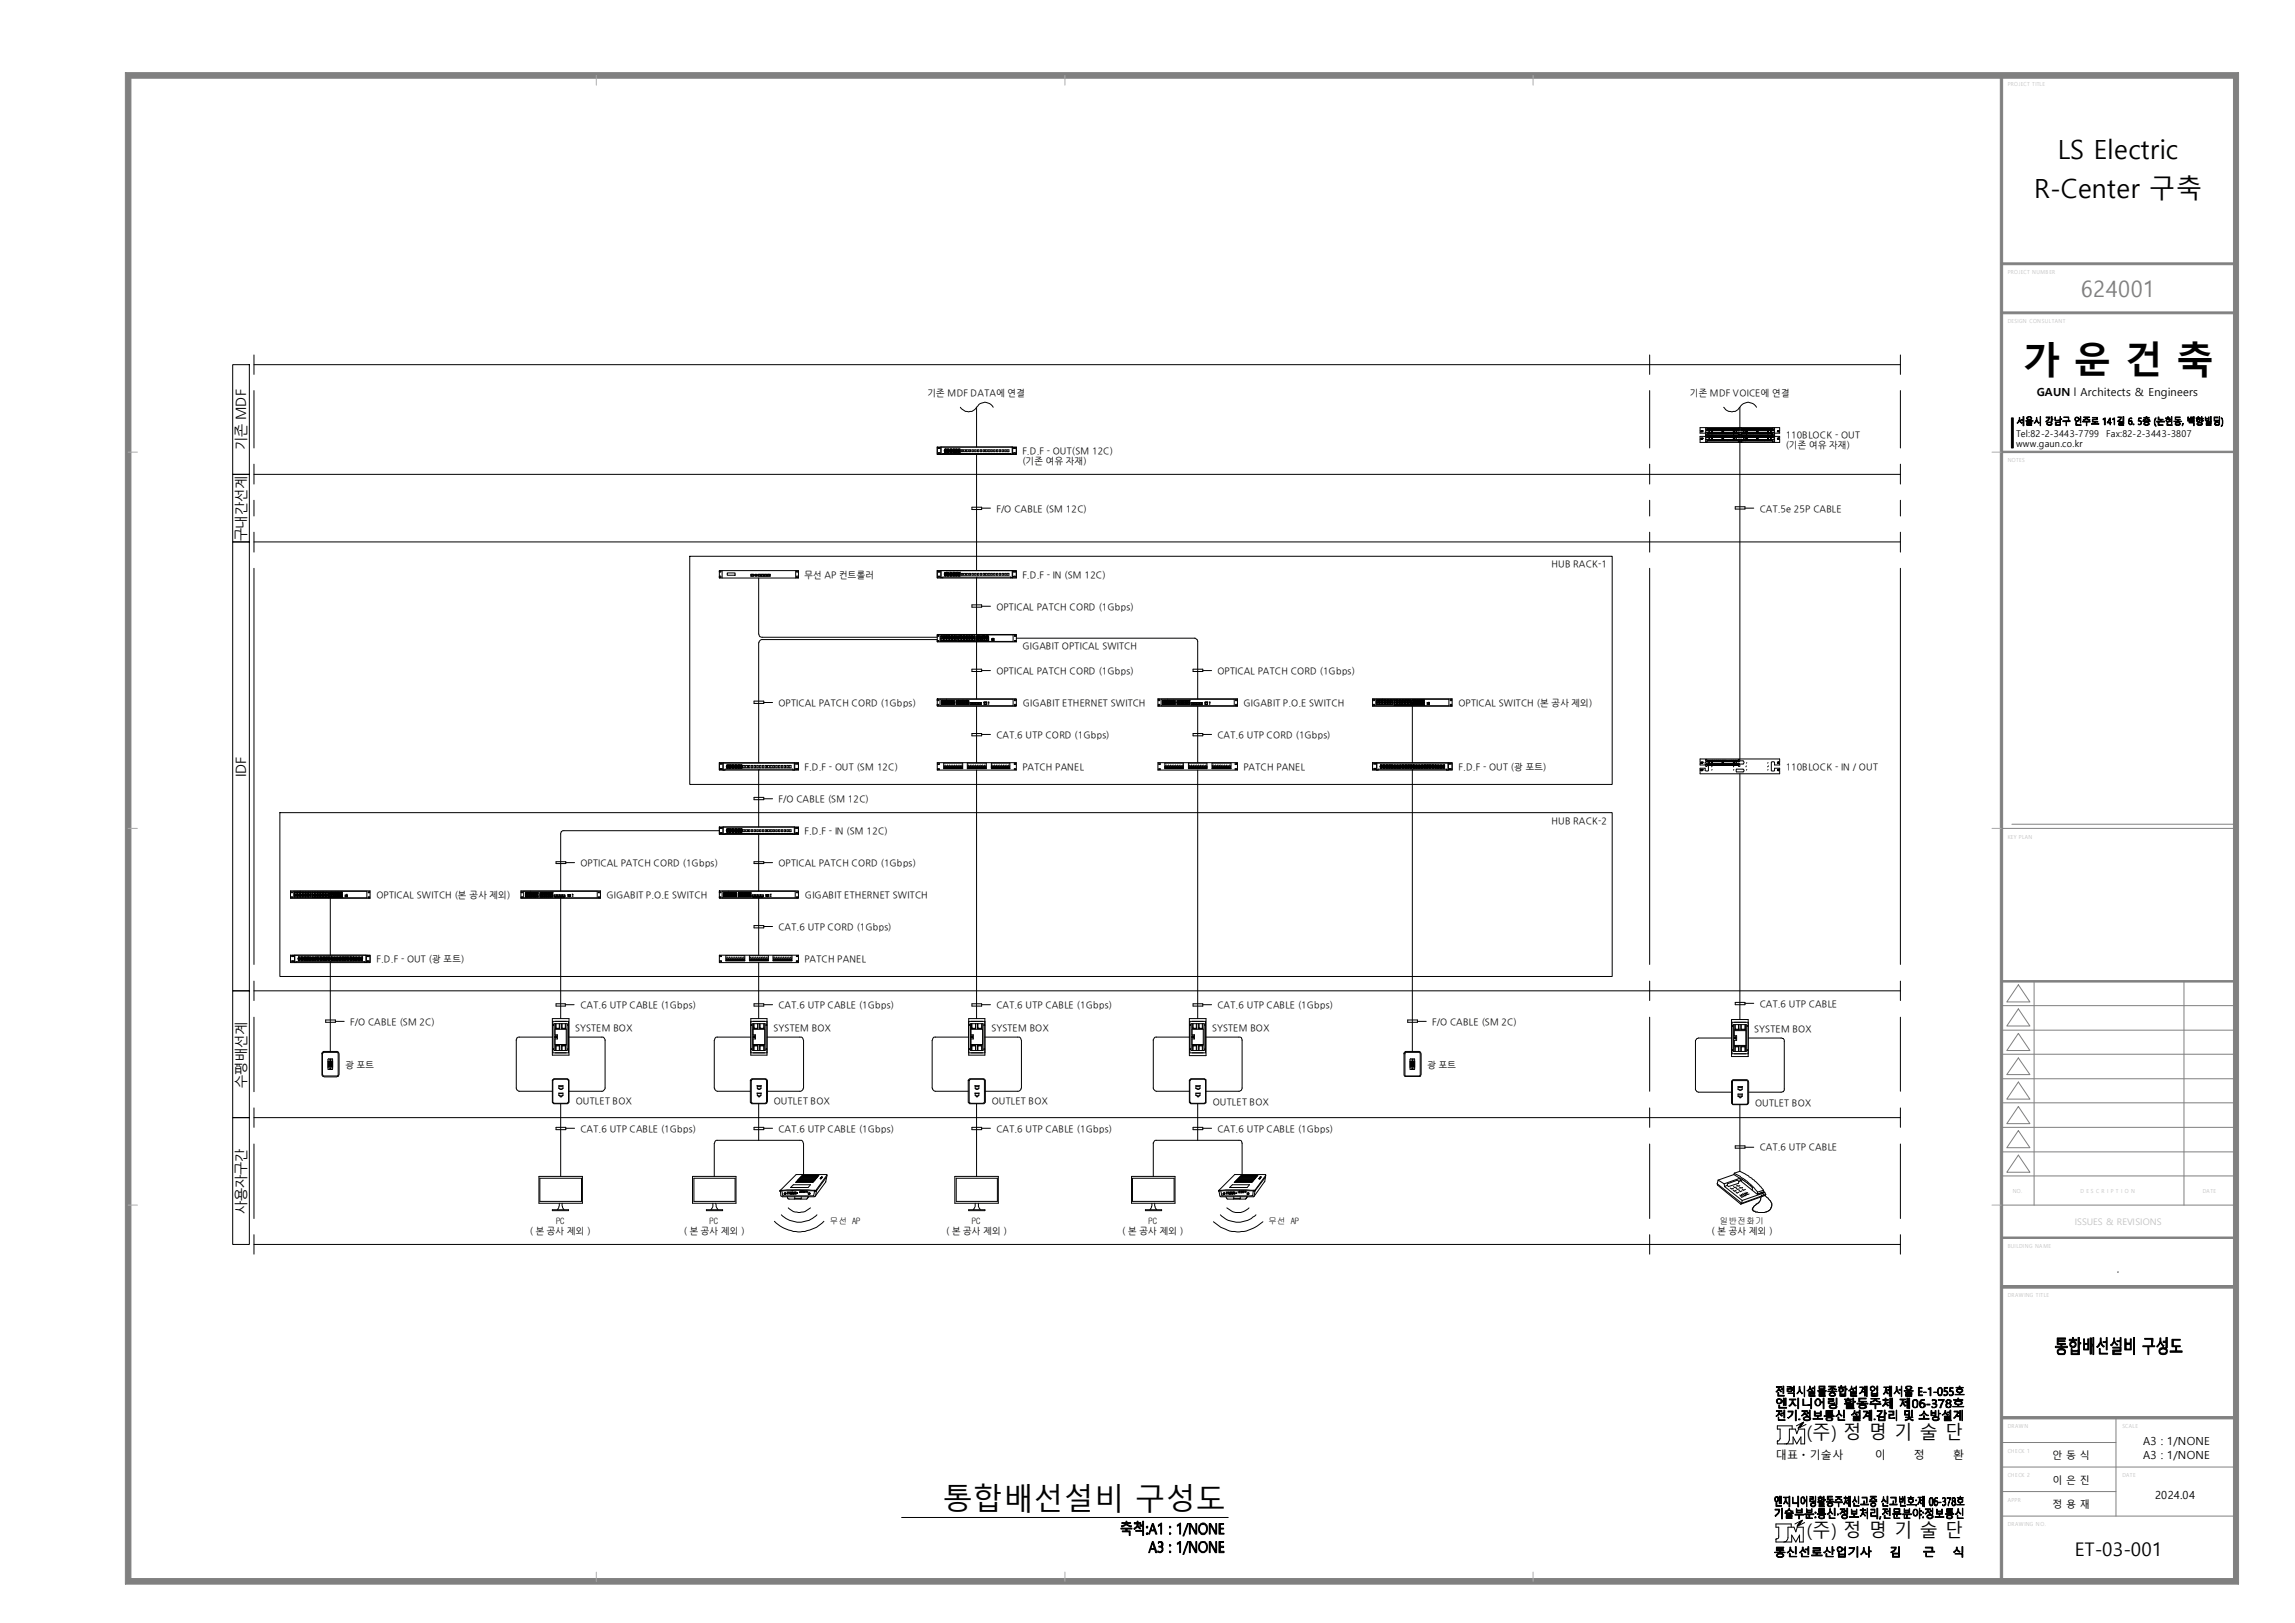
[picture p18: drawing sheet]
<svg xmlns="http://www.w3.org/2000/svg" width="420mm" height="297mm" viewBox="0 0 420 297" stroke-linecap="round" stroke-linejoin="round" font-family="sans-serif">
<defs><g id="words">
<text font-size="6.9" x="370.2" y="68.5">가 운 건 축</text>
<text font-size="5.5" x="172.6" y="276.2">통합배선설비 구성도</text>
<g font-size="4.8">
<text x="376.6" y="29.1">LS Electric</text>
<text x="372.3" y="36.2">R-Center 구축</text>
</g>
<text font-size="4.1" fill="#808080" x="380.8" y="54.3">624001</text>
<g font-size="3.4">
<text x="330.7" y="263.3">(주) 정 명 기 술 단</text>
<text x="330.7" y="281.3">(주) 정 명 기 술 단</text>
<text x="379.7" y="284.6">ET-03-001</text>
</g>
<g font-size="2.5">
<text x="45" y="82.4" transform="rotate(-90 45 82.4)">기존 MDF</text>
<text x="45" y="99.1" transform="rotate(-90 45 99.1)">구내간선계</text>
<text x="45" y="142.2" transform="rotate(-90 45 142.2)">IDF</text>
<text x="45" y="199" transform="rotate(-90 45 199)">수평배선계</text>
<text x="45" y="222.2" transform="rotate(-90 45 222.2)">사용자구간</text>
</g>
<g font-size="2">
<text x="372.8" y="72.5">GAUN l Architects &amp; Engineers</text>
<text x="325" y="266.9">대표ㆍ기술사</text>
<text x="343.2" y="266.9">이</text>
<text x="350.3" y="266.9">정</text>
<text x="357.5" y="266.9">환</text>
<text x="392.3" y="264.4">A3 : 1/NONE</text>
<text x="392.3" y="267">A3 : 1/NONE</text>
<text x="394.5" y="274.2">2024.04</text>
</g>
<g font-size="1.8">
<text x="375.7" y="267">안 동 식</text>
<text x="375.7" y="271.4">이 은 진</text>
<text x="375.7" y="275.9">정 용 재</text>
</g>
<g font-size="1.7">
<text x="169.8" y="72.5">기존 MDF DATA에 연결</text>
<text x="309.3" y="72.5">기존 MDF VOICE에 연결</text>
<text x="187.1" y="83.1">F.D.F - OUT(SM 12C)</text>
<text x="326.8" y="80.2">110BLOCK - OUT</text>
<text x="326.8" y="82">(기존 여유 자재)</text>
<text x="369" y="81.7">www.gaun.co.kr</text>
<text x="369" y="80">Tel:82-2-3443-7799</text>
<text x="385.5" y="80">Fax:82-2-3443-3807</text>
<text x="187.1" y="84.9">(기존 여유 자재)</text>
<text x="182.4" y="93.6">F/O CABLE (SM 12C)</text>
<text x="322.1" y="93.6">CAT.5e 25P CABLE</text>
<text x="147.2" y="105.7">무선 AP 컨트롤러</text>
<text x="187.1" y="105.7">F.D.F - IN (SM 12C)</text>
<text x="284" y="103.8">HUB RACK-1</text>
<text x="182.4" y="111.6">OPTICAL PATCH CORD (1Gbps)</text>
<text x="187.1" y="118.8">GIGABIT OPTICAL SWITCH</text>
<text x="182.4" y="123.3">OPTICAL PATCH CORD (1Gbps)</text>
<text x="222.8" y="123.3">OPTICAL PATCH CORD (1Gbps)</text>
<text x="142.5" y="129.1">OPTICAL PATCH CORD (1Gbps)</text>
<text x="187.2" y="129.1">GIGABIT ETHERNET SWITCH</text>
<text x="227.6" y="129.1">GIGABIT P.O.E SWITCH</text>
<text x="267" y="129.1">OPTICAL SWITCH (본 공사 제외)</text>
<text x="182.4" y="135">CAT.6 UTP CORD (1Gbps)</text>
<text x="222.8" y="135">CAT.6 UTP CORD (1Gbps)</text>
<text x="147.2" y="140.9">F.D.F - OUT (SM 12C)</text>
<text x="187.1" y="140.9">PATCH PANEL</text>
<text x="227.6" y="140.9">PATCH PANEL</text>
<text x="267" y="140.9">F.D.F - OUT (광 포트)</text>
<text x="326.8" y="140.9">110BLOCK - IN / OUT</text>
<text x="142.5" y="146.7">F/O CABLE (SM 12C)</text>
<text x="147.2" y="152.6">F.D.F - IN (SM 12C)</text>
<text x="284" y="150.7">HUB RACK-2</text>
<text x="106.3" y="158.5">OPTICAL PATCH CORD (1Gbps)</text>
<text x="142.5" y="158.5">OPTICAL PATCH CORD (1Gbps)</text>
<text x="68.9" y="164.3">OPTICAL SWITCH (본 공사 제외)</text>
<text x="111" y="164.3">GIGABIT P.O.E SWITCH</text>
<text x="147.3" y="164.3">GIGABIT ETHERNET SWITCH</text>
<text x="142.5" y="170.2">CAT.6 UTP CORD (1Gbps)</text>
<text x="68.9" y="176">F.D.F - OUT (광 포트)</text>
<text x="147.2" y="176">PATCH PANEL</text>
<text x="106.3" y="184.5">CAT.6 UTP CABLE (1Gbps)</text>
<text x="142.5" y="184.5">CAT.6 UTP CABLE (1Gbps)</text>
<text x="182.4" y="184.5">CAT.6 UTP CABLE (1Gbps)</text>
<text x="222.8" y="184.5">CAT.6 UTP CABLE (1Gbps)</text>
<text x="322.1" y="184.2">CAT.6 UTP CABLE</text>
<text x="64.1" y="187.5">F/O CABLE (SM 2C)</text>
<text x="105.2" y="188.6">SYSTEM BOX</text>
<text x="141.6" y="188.6">SYSTEM BOX</text>
<text x="181.4" y="188.6">SYSTEM BOX</text>
<text x="221.8" y="188.6">SYSTEM BOX</text>
<text x="262.1" y="187.5">F/O CABLE (SM 2C)</text>
<text x="321.1" y="188.7">SYSTEM BOX</text>
<text x="63.2" y="195.3">광 포트</text>
<text x="261.3" y="195.3">광 포트</text>
<text x="105.4" y="202">OUTLET BOX</text>
<text x="141.6" y="202">OUTLET BOX</text>
<text x="181.5" y="202">OUTLET BOX</text>
<text x="222" y="202.1">OUTLET BOX</text>
<text x="321.2" y="202.3">OUTLET BOX</text>
<text x="106.3" y="207.1">CAT.6 UTP CABLE (1Gbps)</text>
<text x="142.5" y="207.1">CAT.6 UTP CABLE (1Gbps)</text>
<text x="182.4" y="207.1">CAT.6 UTP CABLE (1Gbps)</text>
<text x="222.8" y="207.1">CAT.6 UTP CABLE (1Gbps)</text>
<text x="322.1" y="210.5">CAT.6 UTP CABLE</text>
<text x="96.9" y="225.7">( 본 공사 제외 )</text>
<text x="125.1" y="225.7">( 본 공사 제외 )</text>
<text x="173.1" y="225.7">( 본 공사 제외 )</text>
<text x="205.4" y="225.8">( 본 공사 제외 )</text>
<text x="313.3" y="225.7">( 본 공사 제외 )</text>
</g>
<text font-size="1.7" fill="#c1c1c1" x="379.7" y="224.1">ISSUES &amp; REVISIONS</text>
<g font-size="1.6">
<text x="101.8" y="223.9">PC</text>
<text x="129.9" y="223.9">PC</text>
<text x="151.9" y="223.9">무선 AP</text>
<text x="177.9" y="223.9">PC</text>
<text x="210.2" y="223.9">PC</text>
<text x="232.2" y="223.9">무선 AP</text>
<text x="314.8" y="223.9">일반전화기</text>
</g>
</g></defs>
<g fill="#000" stroke="#000" stroke-width=".18">
<path d="M368.1 76.5h.4v5.5h-.4zM264 140.2l.1 .1zM66 175.3v.1z"/>
<path d="M370.2 76.2h.2v1.7h-.2v-1h-.3l.3-.1zM369.6 76.4l.1 .6 .4 .3-.1 .2-.4-.6-.1 .3-.3 .3-.1-.1 .4-.4zM371 76.3a.44 .44 0 0 1 .6-.1 .44 .44 0 0 1 .2 .5 .54 .54 0 0 1-.9-.2zM371 76.5a.41 .41 0 0 0 .4 .2 .41 .41 0 0 0 .4-.2 .51 .51 0 0 0-.8 0zM370.8 77h1.3h-.7v.2h.5v.4h-.9v.1l.9 .1h-1v-.3h.9v-.2h-.9l.4-.1v-.2zM373.4 76.2l.1 1.7zM372.7 76.4l.2 .6 .3 .3-.1 .2-.4-.6-.1 .3-.2 .3-.1-.1 .3-.4zM375.4 76.2h.2v.5h.2l-.2 .1v.3h-.2zM374.5 76.3h.7l-.2 .5-.5 .4-.1-.1 .6-.6h-.5zM374.7 77.3a.54 .54 0 0 1 .9 .3 .59 .59 0 0 1-1-.1zM374.7 77.4a.34 .34 0 0 0 .4 .3 .34 .34 0 0 0 .3-.3zM377 76.2l.1 .4h.3l-.3 .1v.4zM376.1 76.3l.1 .6 .7-.1v.2h-.8zM376.2 77.2h.9v.6h-.9zM376.3 77.3v.4h.7v-.4zM377.7 76.3h.9v.7h.3v.1h-.7v.8l-.1-.8h-.6v-.1h1v-.6zM379.8 76.4a.43 .43 0 0 1 .7 .2h.2l.1-.4v1.2l-.1-.6h-.2a.42 .42 0 0 1-.6 .2 .42 .42 0 0 1-.1-.6zM379.8 76.7a.35 .35 0 0 0 .7 0 .35 .35 0 0 0-.7 0zM379.9 77.3h.2v.4l.8 .1h-1zM381.3 76.3h1.1l-.5 .2 .1 .1 .5 .2h-.4l-.3-.3-.1 .3-.4 .1v-.1l.4-.2 .1-.2zM381.2 77h1.3v.2h-.6l-.1 .7v-.7h-.6zM382.9 76.4h1v.4h-.9v.3h1l-.5 .1v.3h.6v.1h-1.3v-.1h.6v-.3h-.5v-.5h.9v-.2zM384.9 76.6l.4-.1v1.2h-.2v-1.1l-.1 .2zM386.2 76.5v.8h.2l-.2 .1v.3v-.3h-.5zM386.2 76.6l-.5 .7h.5zM386.7 76.6l.3-.1v1.2l-.1-1.1-.2 .2zM388.5 76.2h.2v.8h-.2zM387.6 76.3h.7l-.2 .5-.5 .3-.1-.1 .6-.5zM387.8 77.1h.9v.5h-.8v.1l.8 .1h-.9v-.4h.7v-.2zM389.6 76.6l.3-.1h.2a.46 .46 0 0 0-.5 .6 .37 .37 0 0 1 .7 .1 .37 .37 0 0 1-.3 .5 .6 .6 0 0 1-.5-.4 .6 .6 0 0 1 .1-.6zM389.8 77a.27 .27 0 0 0-.2 .4 .27 .27 0 0 0 .4 .2 .27 .27 0 0 0 .1-.4v-.2zM390.4 77.6h.2v.1h-.2zM391.4 76.5h.5h-.4v.5a.39 .39 0 0 1 .4 .3 .39 .39 0 0 1-.4 .4l-.2-.1a.3 .3 0 0 0 .5 0 .3 .3 0 0 0 0-.5l-.5-.1zM392.3 76.4h.5v-.2h.1v.2h.5l-.5 .1 .5 .2v.2l-.5-.4-.6 .4v-.2l.5-.2zM392.2 77h1.3v.1h-1.3zM392.3 77.5a.55 .55 0 0 1 .6-.3 .55 .55 0 0 1 .5 .4l-.3 .2a.52 .52 0 0 1-.8-.3zM392.5 77.4a.34 .34 0 0 0 .4 .3 .34 .34 0 0 0 .3-.3zM394.5 76.5v.1a1.2 1.2 0 0 0 .1 1.4l-.2-.2-.1-.3v-.5zM395 76.3h.1v.4h.8l-.4 .1v.2h.7v.2h-1.5v-.2h.7v-.2h-.4zM395 77.3h.1v.4l.8 .1h-.9zM397.4 76.2l.1 1.3-.1-.4h-.2l.2-.1v-.2h-.2l.2-.1zM396.3 76.5h.4l.1-.3v.3h.4zM396.5 76.9a.32 .32 0 0 1 .6 0 .32 .32 0 0 1-.6 0zM396.6 76.9a.24 .24 0 0 0 .4 0 .24 .24 0 0 0-.4 0zM396.6 77.4h.1v.3l.9 .1h-1zM398.1 76.3h.9l-.8 .1v.3h.8l-.4 .1v.2l.7 .1h-1.5l.7-.1v-.2h-.4zM398.2 77.3a.44 .44 0 0 1 .5-.1 .44 .44 0 0 1 .2 .5 .72 .72 0 0 1-.8-.1zM398.2 77.5a.41 .41 0 0 0 .4 .2 .41 .41 0 0 0 .3-.2zM399.5 77.5h.1l-.2 .4zM401.2 76.3h.1v.3h.2l.1-.4v.9l-.1-.3h-.2v.3h-.1zM400.4 76.3h.2v.3h.3v-.3h.2v.7h-.7zM400.6 76.7v.3h.3v-.3zM400.6 77.2h1v.7l-.1-.5h-.9zM401.9 76.5h.4v-.3h.1v.3h.4zM402.9 76.2l.1 .3h.3l-.3 .1v.3h.3v.1h-.3v.2zM402 76.7h.1a.32 .32 0 0 1 .4-.1 .32 .32 0 0 1 .1 .5 .32 .32 0 0 1-.4 0l-.2-.1zM402.2 76.9a.22 .22 0 0 0 .4 0 .22 .22 0 0 0-.4 0zM402.1 77.5l.2-.2h.6l.2 .2-.2 .3a.57 .57 0 0 1-.8-.3zM402.3 77.5a.35 .35 0 0 0 .3 .2 .35 .35 0 0 0 .3-.2zM404.5 76.2h.2v.8h-.2zM403.6 76.3l.1 .2h.5l.1-.2v.7h-.7zM403.7 76.6v.3h.5v-.3zM403.8 77.1h.9v.5h-.8v.1l.8 .1h-.9v-.4h.7v-.2zM406.1 76.2l.1 .9zM405.2 76.3h.7v.2h-.6v.4l.7 .1h-.8zM405.4 77.3l.2-.1a.36 .36 0 0 1 .5 .1 .36 .36 0 0 1 0 .4 .54 .54 0 0 1-.8-.2zM405.4 77.5a.41 .41 0 0 0 .4 .2 .41 .41 0 0 0 .3-.2 .51 .51 0 0 0-.7 0zM406.5 76.5h.2l.1 .5-.1 1h-.2l.2-.2v-.8z"/>
<path d="M326.3 253.6h.2v1.3h-.2v-.7h-.3l.3-.1zM325.1 253.7h1v.1h-.5l.2 .5 .3 .2-.1 .2-.5-.5-.3 .5-.2-.1 .5-.4v-.4h-.4zM325.4 254.8h.1v.5h1.1v.1h-1.2zM327.9 253.8h.4v-.2h.1v1.1h-.1v-.4h-.4h.4v-.3h-.4zM327.1 253.7h.7v.5h-.6v.3l.7-.1v.2h-.8v-.6h.6v-.3zM327.2 254.8h1.2v.7h-.1v-.6zM330.2 253.6l.1 1.9zM329.3 253.7h.1l.1 .8 .3 .3h.1l-.1 .2-.4-.7-.3 .5-.2 .2-.1-.1 .5-.5zM331.6 253.9h.5v-.3v.9v-.5zM331.2 253.6l.2 .4 .4 .3h-.3l-.2-.2-.4 .4-.2-.1 .3-.1zM331 254.6h1.1v.5h-.9v.3h1h-1.2v-.5h1.1v-.1h-1.1zM332.9 253.6h1.1v.6h-1.1zM333 253.7v.4h.8v-.4zM332.7 254.4h1.6l-.8 .1v.2h.5v.5h-1v.2h1.1h-1.2v-.4h.9v-.2h-.9v-.1h.5v-.2zM334.7 253.6h1.3v.1l-.6 .1 .7 .4-.2 .1-.6-.4-.1 .2-.5 .2-.1-.1 .7-.4-.6-.1zM334.5 254.5h.8v-.3h.1v.3l.8 .1zM334.9 254.9a.68 .68 0 0 1 1.1 .3 .82 .82 0 0 1-1.2 0zM335 254.9l-.1 .1a.42 .42 0 0 0 .3 .4 .42 .42 0 0 0 .5-.1l.1-.1a.48 .48 0 0 0-.8-.3zM336.5 253.7h.4v-.2h.2v.2h.4v.2h-1zM337.7 253.6h.1v.5h.3v.2h-.3v.4h-.1zM336.7 254a.43 .43 0 0 1 .5 0 .43 .43 0 0 1 .2 .4 .41 .41 0 0 1-.6 .2 .41 .41 0 0 1-.1-.6zM336.7 254.2a.28 .28 0 0 0 .2 .3 .28 .28 0 0 0 .3-.1l.1-.1a.36 .36 0 0 0-.6-.1zM336.7 254.8h.2v.2h.8v-.2h.1v.6h-1.1zM336.9 255.2v.2h.8v-.2zM339.3 253.9h.4l.1-.3v.9l-.1-.5zM338.8 253.6l.2 .4 .3 .3h-.2l-.3-.2-.4 .4-.1-.1 .5-.3zM338.7 254.6h1.1v.5h-1v.3h1.1h-1.2v-.5h1v-.1h-1zM341.6 253.6l.1 1.9zM340.4 253.7h.6v.3h.3l.1-.4v1.8l-.1-.7h-.4l.4-.1v-.4h-.3l-.4 .6-.2 .2-.1-.1 .3-.2 .3-.7v-.2zM342.3 253.7a.48 .48 0 0 1 .5-.1 .48 .48 0 0 1 .4 .4h.3v-.4h.2v.9h-.2v-.4h-.3a.44 .44 0 0 1-.6 .4 .44 .44 0 0 1-.3-.6zM342.4 254.1a.32 .32 0 0 0 .6 0 .32 .32 0 0 0-.6 0zM342.5 254.7h.1v.2h.9v-.2h.2v.7h-1.2zM342.6 255.1v.3h.9v-.3zM346 253.6h.2v1.9h-.2zM345.8 253.6l.1 1.8-.1-1.1h-.4h.4zM344.8 253.7h.8l-.3 .1v.6l.3 .5-.1 .1-.1-.1-.2-.5-.4 .7-.1-.1 .3-.4 .1-.4v-.4zM348 253.6l.1 1.9-.1-1.2h-.4v-.1h.4zM347 253.7h.2l.2 .9 .2 .2h.1l-.1 .2-.5-.7-.2 .5-.2 .2-.1-.1 .4-.5zM348.8 253.7h.1a.82 .82 0 0 1 1 .1 .63 .63 0 0 1-.6 .5 .63 .63 0 0 1-.6-.5zM348.9 253.8a.43 .43 0 0 0 .4 .4 .43 .43 0 0 0 .5-.4 .61 .61 0 0 0-.9 0zM348.5 254.4h1.7l-.8 .1v.3h.5v.4h-1v.2h1h-1.2v-.4h1.1v-.2h-1.1h.6v-.3zM351.1 253.8h.7v.2h-.5v.5h.5v.2h-.5v.5h.6v.2h-.8zM352 254.7l.6 .1zM352.9 254l.5-.2v1.6h-.2v-1.4l-.1 .2h-.2zM353.9 254.7l.5 .1zM354.7 254.1l.3-.3h.3a1.08 1.08 0 0 1-.1 1.6 .67 .67 0 0 1-.6-1zM354.9 253.9a1.27 1.27 0 0 0 0 1.3h.2a.92 .92 0 0 0 0-1.3zM355.9 253.8h.5v.2h-.5v.4a.48 .48 0 0 1 .6 .6 .48 .48 0 0 1-.7 .3v-.2a.34 .34 0 0 0 .4 .1 .34 .34 0 0 0 .1-.5 .34 .34 0 0 0-.4-.1zM356.9 253.8h.6v.2h-.5v.4a.48 .48 0 0 1 .5 .6 .48 .48 0 0 1-.7 .3v-.2a.34 .34 0 0 0 .4 .1 .34 .34 0 0 0 .1-.5 .34 .34 0 0 0-.4-.1zM358 253.8h.6v-.2h.1v.2l.6 .1zM358.1 254.2h.1a.88 .88 0 0 1 1 .1l-.2 .5h-.3v.3l.8 .1h-1.7l.8-.1v-.3a.39 .39 0 0 1-.4-.2 .39 .39 0 0 1-.1-.4zM358.2 254.3l.1 .3a.48 .48 0 0 0 .8-.3l-.2-.1z"/>
<path d="M326.5 258h.1v1.4h-.1v-.7h-.4v-.2h.4zM325.1 258.1h1v.1h-.4v.2l.2 .3 .3 .3-.1 .1-.5-.5-.1 .2-.4 .4-.1-.1 .4-.3 .1-.4v-.2h-.4zM325.5 259.2v.6h1.2h-1.2zM328.6 258h.2v1.9h-.2zM327.2 258.1h1v.3a1.37 1.37 0 0 1-.9 1.1l-.1-.2 .5-.3 .3-.7h-.8zM329.2 259.6h.2v.2h-.2zM331.1 258h.2v1.2h-.2v-.6h-.4v-.2h.4zM329.8 258.1h1v.1h-.4v.2l.1 .3 .4 .2h-.4l-.2-.3-.5 .5-.1-.1 .3-.3 .2-.3v-.2h-.4zM330.1 259.3a.82 .82 0 0 1 1.3 .3 .74 .74 0 0 1-.7 .3 .74 .74 0 0 1-.7-.5zM330.4 259.3l-.2 .2a.63 .63 0 0 0 1 0l-.4-.3zM332.1 258.1h.1v.4h1v-.4h.1v1h-.6v.4h.9v.2h-1.8v-.2h.9v-.4h-.6zM332.2 258.7v.3h1v-.3zM334.2 258.1h1.2h-1.1v.2h1.1v.2h-1.1v.2h1.1v.1h-.5v.2h.8v.2h-1.9v-.2h.9v-.2h-.5zM334.2 259.5a.75 .75 0 0 1 1.2 .2 .92 .92 0 0 1-1.2 0zM334.3 259.5a.49 .49 0 0 0 .5 .3 .49 .49 0 0 0 .5-.3zM337.4 258h.2v1.4h-.2zM336.5 258.1h.1v.3l.2 .3 .3 .3v.1l-.5-.5-.5 .6-.1-.1 .5-.4zM336.4 259.2h.2v.6h1.1h-1.3zM339.8 258.3h.5v-.3h.1v1h-.1v-.5h-.5zM339.3 258.1h.2v.4l.4 .3v.1l-.5-.4-.3 .3h-.3l.5-.3zM339.2 259.1h1.2v.5h-1.1v.2h1.1v.1h-1.2v-.5h1.1v-.2h-1.1zM342.4 258h.2v1.9h-.2zM341 258.1h.8l-.1 .4h.4v-.4h.1v1.7h-.1v-.6h-.5v-.2h.5v-.4h-.4l-.4 .7-.3 .2v-.1l.6-.9v-.2h-.6zM343 259.6l.2 .1-.2 .1zM344.8 258h.2v.5h.3v.2h-.3v.4h-.2zM343.6 258.1h.9l-.5 .9-.4 .2-.1-.2 .4-.2 .4-.5-.7-.1zM343.8 259.2h1.2v.7h-1.2zM343.9 259.3v.5h.9v-.5zM347 258l.1 1.9zM345.7 258.1h.9v.8h-.7v.5l.9-.1v.2h-1.1v-.8h.8v-.4h-.8zM349.8 258h.2v1.1h-.2zM348.6 258.1h.9v.8h-.9zM348.7 258.2v.5h.6v-.5zM348.7 259.2h.6v-.2h.2v.2h.6l-.6 .2 .7 .4-.2 .1-.6-.4-.7 .4v-.1l.6-.4zM351.3 258.9l.5-.2 .2-.6h.2l.2 .6 .6 .2-.3 .1-.3-.2-.3-.3-.3 .4zM351.2 259.5h.8v-.5h.2v.5h.9v.2h-1.9zM354.8 258v.6h.4l-.4 .1v.5zM353.4 258.1h.2v.3h.6v-.3h.1v.9h-.9zM353.6 258.6v.3h.6v-.3zM353.7 259.3a.72 .72 0 0 1 1.2 .4 .77 .77 0 0 1-1.2-.2zM353.7 259.5a.63 .63 0 0 0 1.1 0 .85 .85 0 0 0-1.1 0zM356.4 258.3h.5v-.3h.1v1h-.1v-.5h-.5zM355.9 258.1h.2l.2 .6 .3 .1h-.3l-.3-.3-.3 .3h-.3l.4-.1zM355.9 259.1h1.1v.5h-1.1v.2h1.2v.1h-1.2v-.5h1v-.2h-1zM359.1 258l.1 1.9zM357.6 258.1h.8v.4h.2v-.4h.2v1.7h-.2v-.6h-.4v-.2h.4v-.4h-.3l-.4 .7-.3 .2-.1-.1 .7-.9v-.2h-.6z"/>
<path d="M326.7 255.8h.2v1.3h-.2zM325.3 255.9a.57 .57 0 0 1 .8 .4h.3v-.5h.2v1.3h-.2v-.6h-.3a.55 .55 0 0 1-.5 .3 .55 .55 0 0 1-.5-.3zM325.3 256.4a.35 .35 0 0 0 .7 0 .35 .35 0 0 0-.7 0zM325.5 257h.2v.5h1.3v.1h-1.5zM329 255.8h.2v1.9h-.2zM327.5 255.9h1.2v.2h-.5v.3l.2 .5 .4 .2-.3 .1-.4-.6-.6 .7-.1-.2 .4-.3 .2-.4v-.3h-.5zM331.4 255.8h.2v1.9h-.2zM329.9 255.9h.2v1.1h1.1v.1h-1.3zM332.2 256.2a.53 .53 0 0 1 .7-.3 .53 .53 0 0 1 .3 .6h.5v-.7h.1v1.9h-.1v-1.1h-.5a.6 .6 0 0 1-.8 .6 .6 .6 0 0 1-.2-1zM332.5 256.1a.52 .52 0 0 0-.2 .7 .52 .52 0 0 0 .6 .2 .6 .6 0 0 0-.2-1zM336 255.8h.2v1.2h-.2zM334.6 255.9h1v.5h-.8v.3l1-.1v.2h-1.2v-.5h.8v-.3h-.8zM334.9 257.1a.89 .89 0 0 1 1.3 .3 .93 .93 0 0 1-1.4 0zM335.1 257.1l-.2 .2a.78 .78 0 0 0 1.1 .1l-.1-.3zM337.6 255.9h.6v-.1h.1v.1l.6 .1zM339.1 255.8h.2v.6h.3v.1h-.3v.5h-.2zM337.7 256.2h.1a.82 .82 0 0 1 1 .2v.1l-.5 .1v.2l.6-.1 .1 .2h-1.4l.6-.1v-.2l-.5-.1zM337.9 256.3a.41 .41 0 0 0 .4 .2 .41 .41 0 0 0 .4-.2zM337.9 257h1.4v.4h-1.2v.2h1.2v.1h-1.4v-.4h1.2v-.2zM340.2 255.8h1.3v.1h-1.1v.5h1.2l-.6 .1v.2h.9v.2h-2v-.2h.9v-.2h-.6zM340.3 257.1a1.06 1.06 0 0 1 1.3 .2 .77 .77 0 0 1-1.2 .3l-.2-.1zM340.4 257.2v.4l1-.1a.39 .39 0 0 0-.6-.4zM342.4 255.9h1.6l-.7 .1 .4 .4 .5 .1h-.6l-.4-.3-.3 .3-.5 .1-.1-.1 .4-.1 .5-.5zM342.2 256.8h2.1v.2h-1v.7h-.1v-.7h-1zM346.2 255.8h.2v1.9h-.2zM344.6 256h.4v-.2h.2v.2h.4v.2h-.4v.3l.5 .6-.3 .1-.3-.5-.4 .6-.2-.1 .5-.7v-.3h-.4zM345.9 255.8h.1v1.8h-.1v-1h-.5l.5-.1zM349.3 255.8h.2v1.9h-.2zM349 255.8h.2v1.8h-.2v-1.1h-.4h.4zM347.7 255.9h1v.2h-.4l.1 .6 .4 .4-.1 .2-.5-.7-.1 .4-.3 .3-.1-.1 .3-.2 .1-.5v-.4h-.4zM350.1 256.2l.7-.2a1.3 1.3 0 0 1 .1 1.5l-.5 .1-.4-.3zM350.4 256.2a1.27 1.27 0 0 0 0 1.3h.1a.78 .78 0 0 0 .2-1.3zM351.5 256.1l.7-.1v.2a.6 .6 0 0 0-.7 .6 .51 .51 0 0 1 .6-.2 .51 .51 0 0 1 .2 .7 .51 .51 0 0 1-.6 .3 .88 .88 0 0 1-.2-1.5zM351.4 257.1a.4 .4 0 0 0 .8 0 .4 .4 0 0 0-.8 0zM352.6 256.9h.6v.1h-.6zM353.7 256a.53 .53 0 0 1 .7 .5l-.3 .3a.39 .39 0 0 1 .4 .4 .39 .39 0 0 1-.4 .4h-.4l-.1-.3a.43 .43 0 0 0 .5 .1 .43 .43 0 0 0 .2-.4l-.6-.1v-.2h.4l.1-.2v-.2h-.5zM354.8 256h1.1l-.6 1.6h-.3l.6-1.4h-.8zM356.2 256.2h.1a.4 .4 0 0 1 .6-.1 .4 .4 0 0 1 0 .6 .45 .45 0 0 1 .1 .8 .51 .51 0 0 1-.6 0 .51 .51 0 0 1-.3-.5l.3-.3-.3-.2zM356.3 257.1a.32 .32 0 0 0 .6 0 .32 .32 0 0 0-.6 0zM356.4 256.4a.25 .25 0 0 0 .5 0 .25 .25 0 0 0-.5 0zM357.5 256h.8v-.2h.2v.2h.7v.2h-1.7zM357.7 256.5a1.03 1.03 0 0 1 1.5 .1l-.1 .3-.6 .1v.3l.9 .1h-2l.9-.1v-.3l-.5-.1zM358 256.5l-.1 .2 .2 .2a.68 .68 0 0 0 .9-.3 .82 .82 0 0 0-1-.1z"/>
<path d="M376.5 244.8h1.5v.2h-1.3v.3h1.3v.1h-1.3v.4h1.3v.2h-.6v.3h1v.2h-2.2v-.2h1v-.3h-.7zM376.6 247a.82 .82 0 0 1 .9-.3 .82 .82 0 0 1 .5 .7v.2a1.44 1.44 0 0 1-1.4 0zM376.7 247.1v.4a1.12 1.12 0 0 0 1.2 0v-.2a.72 .72 0 0 0-1.2-.2zM378.7 245h.6v-.3h.2v.3h.6v.3h-1.4zM380.3 244.7h.3v.9h.2v.3h-.2v.6h-.3zM378.8 245.9a.6 .6 0 0 1 1.2 0 .6 .6 0 0 1-1.2 0zM379 246a.4 .4 0 0 0 .8 0 .4 .4 0 0 0-.8 0zM379.1 246.7h.1v.4h1.1v-.4h.3v1.1h-1.5zM379.2 247.3v.3h1.1v-.3zM382.5 244.8h.3v1.2h.2v-1.3h.2v3.1h-.2v-1.6h-.2v1.5h-.3zM381.3 244.9h.2v.9h.6v-.9h.2v2.1h-1zM381.5 246v.8h.6v-.8zM385.5 244.7h.2v2.3h-.2v-1.4h-.6v-.2h.6zM384.4 244.8h.2l.1 1.1 .4 .4-.1 .2-.4-.4-.1-.4-.6 .8-.2-.1 .6-.7zM384.2 246.7h.2v.9h1.3v.1h-1.5zM388 244.7h.2v1.6h-.2v-.9h-.6v-.1h.6zM386.8 244.8h.2l.1 .6 .2 .4 .3 .2-.1 .1-.6-.6-.3 .6-.2 .1-.2-.2 .6-.5zM386.7 246.5h1.5v.7h-1.3v.4h1.3v.2h-1.5v-.8h1.3v-.4h-1.3zM390.5 244.7h.2v3.1h-.2zM388.9 244.9h.2v.8h.8v-.8h.2v2.1h-1.2zM389.1 246v.8h.8v-.8zM392.5 244.9h1.5v1.3h.4v.2h-1.1v1.4h-.2v-1.4h-.9v-.2h1.6v-1.2h-1.3zM396.4 244.7h.3v1.8h-.3v-.9h-.5v-.2h.5zM395.3 244.8h.2l.1 .8 .3 .5h.2l-.2 .3-.5-.8-.6 .9-.1-.2 .5-.7zM395.3 246.7a.82 .82 0 0 1 1.4 .5v.1a.78 .78 0 0 1-.9 .5 .78 .78 0 0 1-.7-.7zM395.4 247a.46 .46 0 0 0 .1 .5 .46 .46 0 0 0 .6 .1 .38 .38 0 0 0 .4-.4 .38 .38 0 0 0-.4-.4zM397.5 245h1.5v.2h-1.2v1h1.2v.2h-.6v.7h1v.3h-2.2v-.3h1v-.7h-.7z"/>
<path d="M205.3 278.6h.8v-.3h.1v.3h.7v.1h-.7l.2 .3 .7 .1-.1 .2h-.2l-.6-.4-.9 .4-.1-.2 .8-.3-.7-.1zM205.1 279.6h2.1v.1h-1v.4h.6v.8h-.1v-.7h-1.3v-.1h.7v-.4h-1zM207.6 278.6h.5v-.3h.2v.3h.5v.2h-.5l.1 .4 .4 .4-.1 .1-.5-.5-.6 .6-.1-.1 .5-.5 .1-.2v-.2h-.5zM209.1 278.3h.2v1.5h-.2v-.6h-.5v-.2h.5zM207.9 280h1.4v.9h-.2v-.7h-1.2zM209.9 279.2a.17 .17 0 0 1 .2 .2 .17 .17 0 0 1-.2 .2zM209.9 280.4a.17 .17 0 0 1 .2 .2 .17 .17 0 0 1-.2 .2zM210.9 278.7h.2l.7 2h-.3l-.2-.6h-.7l-.2 .6h-.2zM211 278.9l-.3 1h.5zM212 279l.6-.4v2.1h-.2v-1.7l-.4 .2zM214 279.2l.3 .1-.2 .3zM214 280.4l.3 .1-.2 .3zM215.5 279l.6-.4v2.1h-.2v-1.7l-.4 .2zM217.3 278.7h.2l-.8 2.3h-.2zM217.7 278.7h.2l1 1.7v-1.7h.1v2h-.2l-1-1.7v1.7h-.1zM219.7 278.8a.88 .88 0 0 1 1.1 .1 .88 .88 0 0 1 .2 1l-.1 .3a.69 .69 0 0 1-.6 .6 .69 .69 0 0 1-.7-.4l-.1-.1-.1-.6a.81 .81 0 0 1 .3-.9zM219.7 279.1a.81 .81 0 0 0-.1 1 .81 .81 0 0 0 1 .3 .82 .82 0 0 0 .2-1 .82 .82 0 0 0-1-.4zM221.3 278.7h.3l.9 1.7v-1.7h.2v2h-.3l-.9-1.7v1.7h-.2zM223.1 278.7h.8v.2h-.5v.7h.5v.1h-.5v.8h.6v.2h-.9z"/>
<path d="M325.9 273.7h.2v1.4h-.2zM324.9 273.9a.36 .36 0 0 1 .4-.1 .36 .36 0 0 1 .2 .4h.1v-.5h.2v1.4h-.2v-.8h-.1a.35 .35 0 0 1-.4 .4 .35 .35 0 0 1-.3-.4zM325.1 273.9a.51 .51 0 0 0 0 .8 .41 .41 0 0 0 .3-.4 .41 .41 0 0 0-.3-.4zM325 274.9h.2v.5h.9v.2h-1.1zM327.4 273.7h.2v2h-.2zM326.4 273.9h.8l-.3 .1v.6l.3 .5v.1l-.4-.6-.2 .4-.1 .2-.1-.1 .3-.5v-.6zM329 273.7h.2v2h-.2zM328.1 273.9l.1 1h.7l-.1 .2h-.7zM329.6 274.1a.35 .35 0 0 1 .3-.3 .35 .35 0 0 1 .4 .3l.1 .3h.2l.1-.7v2l-.1-1.1h-.2a.4 .4 0 0 1-.2 .5 .4 .4 0 0 1-.5-.1zM329.9 274l-.1 .2a.54 .54 0 0 0 .2 .8l.2-.3a.52 .52 0 0 0-.3-.7zM332.2 273.7l.1 1.2zM331.2 273.8h.7v.5h-.5v.4l.7-.1v.1h-.9v-.5h.6v-.3zM331.4 275.1a.46 .46 0 0 1 .7-.2 .46 .46 0 0 1 0 .7 .48 .48 0 0 1-.5 0 .48 .48 0 0 1-.2-.5zM331.6 275.1a.35 .35 0 0 0 .2 .4 .35 .35 0 0 0 .4-.2l-.1-.2zM332.7 273.9h.4v-.2h.1v.2l.4 .1zM333.8 273.7v.6h.3v.2h-.3v.3zM332.9 274.1h.2a.34 .34 0 0 1 .4 .4l-.3 .2h.4l.1 .1h-1l.4-.1-.1-.1a.26 .26 0 0 1-.3-.2 .26 .26 0 0 1 .2-.3zM332.9 274.2l.1 .3 .4-.1v-.2h-.2zM332.9 275h.9v.3h-.7v.2h.8v.2h-1v-.4h.9v-.2zM334.4 273.7h1v.2h-.8v.3h.8v.2h-.4v.3h.6v.1h-1.3v-.1h.6v-.3h-.5zM334.6 275a.57 .57 0 0 1 .8 .3 .48 .48 0 0 1-.5 .4 .48 .48 0 0 1-.4-.6zM334.6 275.2a.34 .34 0 0 0 .3 .3 .34 .34 0 0 0 .4-.3zM336 273.8h1.1l-.5 .2 .5 .4-.1 .1-.4-.2v-.2l-.2 .2-.4 .2-.1-.1 .3-.1 .3-.3zM335.8 274.7h1.4v.2h-.6l-.1 .8v-.8h-.7zM338.6 273.7l.1 2zM337.5 274h.2v-.3l.1 .3h.4v.2h-.4l.1 .5 .3 .3-.1 .2-.3-.5-.3 .6-.1-.2 .3-.7v-.2h-.2zM338.3 273.7l.1 1.9-.1-1h-.2v-.2h.2zM340.1 273.7l.1 1.4zM339.4 273.8l.2 .6 .3 .3-.1 .1-.4-.5-.3 .5-.1-.1 .3-.1 .1-.4zM339.3 275h.1v.4h.9v.2h-1zM340.8 273.9h.9v1h-.2l.1-.8h-.8zM340.5 275.2h.6l.1-.6v.6h.8v.1h-1.5zM342.3 273.7h1.1v.2l-.5 .1 .3 .2 .3 .1-.2 .1-.5-.3-.1 .1-.4 .2-.1-.1 .6-.4h-.5zM342.1 274.6h1.4v.1h-1.4zM342.4 275.1a.46 .46 0 0 1 .7-.2 .46 .46 0 0 1 .1 .7 .48 .48 0 0 1-.6 0 .48 .48 0 0 1-.2-.5zM342.6 275.1a.34 .34 0 0 0 .1 .4 .34 .34 0 0 0 .5-.1v-.1a.42 .42 0 0 0-.6-.2zM345.4 273.7h.1v1.4h-.1zM344.7 273.8l.1 .5 .4 .4-.1 .1-.3-.5-.2 .4-.2 .1-.1-.1 .3-.3zM344.6 275l.1 .4h.8v.2h-.9zM346 273.9h1v1l-.1-.8h-.9zM345.9 275.2h.6v-.6v.6h.7v.1h-1.3zM347.6 273.8l.1 .4h.4v-.4h.2v.4h.3l.1-.5v1.5l-.1-.8h-.3v.4h-.7zM347.7 274.3v.4h.4v-.4zM347.8 275l.1 .4h.8v.2h-.9zM349.2 274h.5l.1-.3v.3l.5 .1zM349.4 274.2h.2a.42 .42 0 0 1 .5 .1 .42 .42 0 0 1 .1 .4l-.2 .2h-.2v.4h.6h-1.4h.7v-.4a.38 .38 0 0 1-.4-.2 .38 .38 0 0 1 .1-.5zM349.4 274.4l-.1 .1a.38 .38 0 0 0 .4 .3 .38 .38 0 0 0 .4-.3l-.2-.2zM350.6 274.4h.2v.2h-.2zM350.6 275.3h.2v.2h-.2zM352.1 273.7l.1 2zM351.9 273.7l.1 1.9-.1-1.1h-.4l.4-.1zM351 273.9h.7l-.2 .1v.6l.2 .5-.1 .1-.2-.6-.3 .6h-.2l.4-.6v-.6zM353.1 274.2l.6-.2 .1 .3v.6a.48 .48 0 0 1-.3 .6h-.1a1.15 1.15 0 0 1-.3-1.3zM353.3 274.1l-.1 .3a.85 .85 0 0 0 .2 .9h.2l.1-.2v-.7l-.1-.3zM354.2 274.1l.4-.1v.2h-.4l-.1 .5a.35 .35 0 0 1 .5-.1 .35 .35 0 0 1 .1 .5l-.3 .4a.57 .57 0 0 1-.4-.8v-.4zM354.2 274.7l-.1 .2a.28 .28 0 0 0 .1 .3 .28 .28 0 0 0 .3 .1 .39 .39 0 0 0-.3-.6zM354.8 274.8l.5 .1zM355.5 274.1a.35 .35 0 0 1 .6 0 .35 .35 0 0 1-.2 .6 .42 .42 0 0 1 .2 .5 .42 .42 0 0 1-.6 .2v-.1a.31 .31 0 0 0 .4 0 .31 .31 0 0 0 .1-.4l-.1-.2h-.3a.36 .36 0 0 0 .3-.2 .36 .36 0 0 0-.1-.4l-.3 .1zM356.4 274h.6l-.4 1.5-.1-.3 .4-1h-.5zM357.4 274a.38 .38 0 0 1 .5 .2 .38 .38 0 0 1-.2 .5 .41 .41 0 0 1 .2 .6 .41 .41 0 0 1-.7-.1l.2-.5zM357.3 275a.3 .3 0 0 0 .6 0 .3 .3 0 0 0-.6 0zM357.4 274.2a.23 .23 0 0 0 .1 .3 .23 .23 0 0 0 .3 0 .23 .23 0 0 0-.1-.3l-.2-.1zM358.2 274h.5l.1-.3v.3l.5 .1zM358.4 274.3l.2-.1a.42 .42 0 0 1 .5 .1 .42 .42 0 0 1 .1 .4l-.1 .2h-.3v.4h.7h-1.4h.6v-.4a.38 .38 0 0 1-.3-.2 .38 .38 0 0 1 0-.4zM358.6 274.3l-.2 .2a.38 .38 0 0 0 .4 .3 .38 .38 0 0 0 .4-.3l-.2-.2z"/>
<path d="M326.1 275.9h.1v2h-.1zM324.9 276.1h.8l-.2 .8-.5 .6-.1-.2 .6-.5v-.5h-.6zM326.7 276.4a.8 .8 0 0 0 .8-.5l.1 .4 .6 .1-.1 .2-.4-.1-.3-.3-.5 .4zM326.6 276.8h1.7l-.8 .1v.2h.5v.4h-1v.2l1 .1h-1.1v-.4h.9v-.2h-.9l.4-.1v-.2zM328.8 276v.3h.9v-.3h.2v.8h-1.1zM328.8 276.4v.3h.9v-.3zM328.5 277h1.6v.2h-.7v.7h-.2v-.7h-.7zM330.6 276l.1 .3h.9v-.3v.7h-1zM330.7 276.4v.2h.9v-.2zM330.3 276.9h1.7v.2h-.8v.4h-.2v-.4h-.7zM330.5 277.3h.2v.4l1 .1h-1.2zM332.2 276.6l.2 .1-.1 .2-.2-.1zM332.2 277.5l.2 .1-.1 .1h-.2zM332.8 276h1.1l-.9 .1v.2h.9v.1h-.9v.2h.9l-.5 .1v.2l.8 .1h-1.6l.7-.1v-.2h-.5zM332.9 277.3l.9-.1a.34 .34 0 0 1 0 .6 .5 .5 0 0 1-.7 .1 .5 .5 0 0 1-.2-.6zM333.2 277.3l-.2 .2v.1l.2 .1h.4l.2-.2a.51 .51 0 0 0-.6-.2zM335.7 275.9h.2v1.4h-.2zM334.9 276h.1v.4l.4 .5v.1l-.5-.5-.1 .4-.3 .2-.1-.2 .5-.4zM334.8 277.2h.1v.5l1 .1h-1.1zM336.3 276.9h.2l-.1 .3zM338 275.9h.2v1.1h-.2v-.5h-.4v-.1h.4zM336.8 276h.9v.2h-.4v.3l.4 .4h-.1l-.4-.4-.4 .5-.1-.1 .4-.3v-.3l-.3-.1zM337.1 277.2l.4-.1a.44 .44 0 0 1 .5 .1 .44 .44 0 0 1 .1 .5 .59 .59 0 0 1-.6 .2 .59 .59 0 0 1-.4-.5zM337.1 277.5a.52 .52 0 0 0 .9 0 .44 .44 0 0 0-.4-.3 .44 .44 0 0 0-.5 .3zM338.8 276.1l.1 .3h.9l.1-.3v.9h-.5v.5h.8v.1h-1.7v-.1h.8v-.5h-.5zM338.9 276.6v.3h.9v-.3zM341.7 275.9l.1 2-.1-1.1h-.4l.4-.1zM340.4 276.2h.5v-.3h.1v.3h.5v.2h-.5v.5l.5 .4-.1 .1-.4-.5-.5 .6-.1-.2 .3-.2 .2-.7h-.5zM343.5 275.9h.2v2h-.2zM342.4 276.1h.8v.7h-.7v.5h.8v.2h-.9v-.8h.7v-.4h-.7zM344.1 277.5h.2l-.3 .5zM345.8 275.9h.1v1.4h-.1v-.8h-.4l.4-.1zM344.6 276h.8v.2h-.3l.1 .4 .3 .3-.1 .1-.4-.5-.4 .6-.1-.2 .4-.4v-.3h-.3zM344.8 277.2h.2v.5l.9 .1h-1.1zM346.6 276h1.1v.7h-1.1zM346.7 276.1v.4h.9v-.4zM346.4 276.9l1.6 .1h-.8l-.1 .5v-.5zM346.6 277.2l.1 .5 1 .1h-1.1zM348.5 276l.1 .3h.8l.1-.3v.7h-1zM348.6 276.4v.2h.8v-.2zM348.2 276.9h1.6v.2h-.7v.4h-.2v-.4h-.7zM348.5 277.3l.1 .4 1 .1h-1.1zM351.3 275.9l.1 .5h.3v.1h-.3v.5h.3v.2h-.3v.7zM350.3 276.2a.63 .63 0 0 1 .8 .4 .63 .63 0 0 1-.4 .8 .68 .68 0 0 1-.6-.5 .68 .68 0 0 1 .2-.7zM350.4 276.3v.1a.65 .65 0 0 0 .2 .9 .72 .72 0 0 0 0-1.1zM351.9 276.6h.1v.3l-.1-.1zM352 277.5v.2h-.1zM353.7 275.9v1.1v-.5h-.5v-.1h.5zM352.4 276h.9v.2h-.4l.2 .5 .2 .2h-.2l-.3-.4-.4 .5-.1-.1 .4-.4v-.3h-.3zM352.9 277.1h.2a.47 .47 0 0 1 .5 .1 .47 .47 0 0 1 .1 .5 .64 .64 0 0 1-.6 .2 .64 .64 0 0 1-.5-.5zM352.9 277.3l-.1 .1a.42 .42 0 0 0 .3 .4 .42 .42 0 0 0 .5-.2l.1-.1a.48 .48 0 0 0-.8-.2zM354.4 276.1h.2v.3h.7v-.3h.2v.9h-.5v.5h.8v.1h-1.6v-.1h.7v-.5h-.5zM354.6 276.6v.3h.7v-.3zM356.3 276h1.1l-1 .1v.2h.9v.1h-.9v.2h1l-.5 .1v.2l.7 .1h-1.6l.7-.1v-.2h-.4zM356.3 277.3h.1a.82 .82 0 0 1 1 .2 .58 .58 0 0 1-.5 .4 .58 .58 0 0 1-.6-.4zM356.4 277.5v.1l.2 .1h.4l.2-.1v-.1a.61 .61 0 0 0-.8 0zM359.2 275.9v1.4zM358.3 276h.2v.5l.4 .4-.1 .1-.4-.5-.4 .6-.1-.2 .3-.2zM358.2 277.2l.1 .5 1 .1h-1.1z"/>
<path d="M210.9 282h.2l.7 2.1h-.3l-.2-.6h-.7l-.2 .6h-.2zM211 282.3l-.3 1h.5zM212.1 282a.51 .51 0 0 1 .7 .3 .51 .51 0 0 1-.3 .7 .59 .59 0 0 1 .3 .8 .59 .59 0 0 1-.9 .2v-.3a.44 .44 0 0 0 .6 .1 .44 .44 0 0 0 .2-.5l-.3-.3h-.3v-.1h.3a.42 .42 0 0 0 0-.7h-.2l-.2 .2zM214.1 282.5l.2 .2-.1 .2h-.2zM214.1 283.7l.2 .2-.1 .2h-.2zM215.5 282.3l.6-.3v2.1h-.2v-1.8l-.3 .2zM217.3 282h.2l-.8 2.4h-.2zM217.7 282h.2l1 1.7v-1.7h.1v2.1h-.2l-1-1.8v1.8h-.1zM219.7 282.1a.88 .88 0 0 1 1.1 .1 .88 .88 0 0 1 .2 1 .82 .82 0 0 1-.9 .9 .82 .82 0 0 1-.7-1.1l.1-.6zM219.8 282.3a.94 .94 0 0 0-.3 .9 .94 .94 0 0 0 .8 .7 .96 .96 0 0 0 0-1.7zM221.3 282h.3l.9 1.7v-1.7h.2v2.1h-.3l-.9-1.8v1.8h-.2zM223.1 282h.8v.2h-.5v.7h.5v.2h-.5v.7h.6v.3h-.9z"/>
<path d="M325.1 283h1.4l-1.2 .1v.2h1.1v.2h-1.1v.1h1.2l-.6 .1v.3l.8 .1h-1.9l.9-.1v-.3h-.6zM325.1 284.5a1.03 1.03 0 0 1 1.4 0 .57 .57 0 0 1-.9 .4h-.2zM325.3 284.5a.55 .55 0 0 0 .5 .3 .55 .55 0 0 0 .5-.3 .85 .85 0 0 0-1 0zM328.6 283h.2v1.3h-.2zM327.6 283h.1v.4l.3 .4 .3 .2-.2 .1-.4-.6-.1 .3-.4 .3-.1-.1 .4-.3zM327.5 284.2h.2v.5l1.1 .1h-1.3zM330.4 283.4h.5v-.4h.1v1.4h-.1v-.9h-.5zM329.9 283h.1l.1 .5 .4 .5-.1 .1-.4-.3-.1-.3-.5 .6v-.1l.4-.4zM329.7 284.2h.2v.5l1.1 .1h-1.3zM331.8 283.1h1.4v.6h-1.2v.3h1.2v.1h-.6v.4h.9v.1h-1.9v-.1h.8v-.4h-.6v-.6h1.2v-.2h-1.2zM335.3 283h.1v.5h.3v.2h-.3v.7h-.1zM334.3 283a1.09 1.09 0 0 0 .7 1l-.1 .1-.5-.5-.5 .5-.1-.1h.1l.4-.4zM334.2 284.2h.1v.5l1.2 .1h-1.3zM336.3 283.1a.54 .54 0 0 1 .5-.1 .54 .54 0 0 1 .4 .4h.5v-.4v1v-.5h-.5a.55 .55 0 0 1-.5 .4 .55 .55 0 0 1-.5-.4zM336.4 283.5a.36 .36 0 0 0 .7 0 .36 .36 0 0 0-.7 0zM336.5 284.1h.1v.2h1.1v-.2v.8h-1.2zM336.6 284.5v.2h1.1v-.2zM339.9 283h.1v1.9h-.1zM338.4 283.1h1l-.2 .8-.8 .6-.1-.2 .5-.2a.8 .8 0 0 0 .5-.8h-.9zM342 283h.1v.7h.4v.2h-.4v1h-.1zM341 283.1h.2l.1 .7 .5 .5-.3 .1-.4-.6-.5 .7-.1-.2 .4-.2zM347.5 283h.1v1.1h-.1zM346.1 283h.9v.5a.84 .84 0 0 1-1 .5l.6-.4 .3-.3-.8-.1zM346.4 284.1h1.2v.8h-1.2zM346.5 284.3v.4h1v-.4zM352.4 283h1.3v.8h.4v.2h-2.1v-.2h1.6v-.6h-1.2zM352.5 284.1l.1 .6 1.1 .1h-1.2zM359.1 283h.1v1.1h-.1zM358.1 283h.1l.1 .5 .4 .4-.1 .1-.5-.5-.5 .6-.1-.2 .5-.4zM357.8 284.2h1.4v.7h-.1v-.6z"/>
</g>
<g fill="none" stroke="#000" stroke-width=".18">
<path d="M42.6 66.7h3v20.1h-3zM46.5 64.9v3.6M46.5 71.5v10.5M46.5 66.7h301.3M175.8 74.5a1.72 1.72 0 0 0 2.9 0 1.71 1.71 0 0 1 3.1 0M178.7 74.5v7.3M301.9 64.9v3.6M301.9 71.5v10.5M311.4 78.8l.1-.1 .1 .3h-.2zM311.4 78.9v.1M311.5 78.9h.1M311.7 78.8l-.1 .1"/>
<path d="M311.7 78.7l-.1 .1M311.7 78.8l-.1 .2M312.2 78.8l.1-.1 .5 .1v1.5l-.2 .1-.4-.1zM312.2 79.8h-1.1v.4h.4v.1h-.4v.6h14.6v-.6h-.2M312.2 79.6h.2M312.2 79.2h.2M312.2 79.9h.2M312.3 79.2l12.1-.1v.9l-12.1-.1M312.3 78.7h6M312.4 78.7h-.2v-.4h.2v.4M312.4 79.4h5.8M312.4 79.1v.9"/>
<path d="M312.4 78.4h5.8M312.4 79.8h5.8h-.2M312.6 79.8v.1M312.6 79.2v.1M312.6 78.5v.2M312.7 78.7l.2 .2-.1 .2h-.1M312.7 79.9h.7M312.7 79.2l-.1 .1M312.7 79.3h.7M312.7 78.5l-.1 .2M312.7 78.7h.7M312.7 79.8l-.1 .1"/>
<path d="M312.8 79.2l-.2 .1M312.8 78.5l-.2 .2M312.8 79.8l-.2 .1M312.8 79.2l-.1 .1M312.8 78.5l-.1 .2M312.8 79.8l-.1 .1M312.9 78.5l-.1 .1M312.9 79.2l-.1 .1M312.9 79.8l-.1 .1M313 79.2l-.2 .1M313 78.5l-.2 .2M313 79.8l-.2 .1"/>
<path d="M313.1 78.5l-.2 .1M313.1 79.8h-.2M313.1 79.2h-.2M313.2 79.2h-.2M313.2 78.5l-.2 .1M313.2 79.8h-.2M313.3 78.9h.1zM313.3 78.5l-.2 .1M313.3 79h.1M313.3 78.9l.1 .1M313.3 78.9v.1M313.3 79.8h-.2"/>
<path d="M313.3 79.2h-.2M313.4 78.5l-.2 .2M313.4 79.5l-.1 .1M313.4 78.8l-.1 .1M313.4 79.8l-.2 .1M313.4 79.2l-.2 .1M313.4 79.9h.3M313.4 78.5l-.1 .1M313.4 79.3h.3M313.4 78.9l-.1 .1M313.4 78.7h.3M313.4 78.9v.1"/>
<path d="M313.4 78.8l-.1 .2M313.4 79.2h-.1M313.4 79.8h-.1M313.5 78.5l-.1 .2M313.5 79.2l-.1 .1M313.5 79.8l-.1 .1M313.6 78.5l-.2 .2M313.6 79.2l-.2 .1M313.6 79.8l-.2 .1M313.7 79.2l-.2 .1M313.7 78.5l-.2 .2M313.7 79.8l-.2 .1"/>
<path d="M313.8 79.9h.2M313.8 79.3h.2M313.8 78.7h.2M313.8 78.5l-.2 .1M313.8 79.2h-.2M313.8 79.8h-.2M313.9 78.5l-.2 .2M313.9 79.2l-.2 .1M313.9 79.8l-.2 .1M313.9 79.2l-.1 .1M313.9 78.5l-.1 .2M313.9 79.8l-.1 .1"/>
<path d="M314 78.5l-.1 .1M314 79.2h-.1M314 79.8h-.1M314.1 79.9h.3M314.1 79.3h.3M314.1 78.7h.3M314.1 78.5l-.2 .1M314.1 79.2h-.2M314.1 79.8h-.2M314.2 79.8l-.2 .1M314.2 78.5l-.2 .2M314.2 79.2l-.2 .1"/>
<path d="M314.3 79.8l-.2 .1M314.3 78.5l-.2 .2M314.3 79.2l-.2 .1M314.4 78.5l-.2 .1M314.4 79.2h-.2M314.4 79.8h-.2M314.5 79.9h.2M314.5 79.3h.2M314.5 78.7h.2M314.5 79.8h-.2M314.5 78.5l-.2 .1M314.5 79.2h-.2"/>
<path d="M314.5 79.8l-.1 .1M314.5 78.5l-.1 .2M314.5 79.2l-.1 .1M314.6 78.5l-.1 .2M314.6 79.2l-.1 .1M314.6 79.8l-.1 .1M314.7 79.2h-.2M314.7 78.5l-.2 .1M314.7 79.8h-.2M314.8 79.9h.2M314.8 79.3h.2M314.8 78.7h.2"/>
<path d="M314.8 79.2h-.2M314.8 78.5l-.2 .1M314.8 79.8h-.2M314.9 79.2l-.2 .1M314.9 78.5l-.2 .2M314.9 79.8l-.2 .1M315 78.5l-.2 .2M315 79.8l-.2 .1M315 79.2l-.2 .1M315 79.2h-.1M315 78.5l-.1 .1M315 79.8h-.1"/>
<path d="M315.1 78.9h.4l-.1 .2h-.2zM315.1 79.9h.3M315.1 79.3h.3M315.1 78.7h.3M315.1 79.2h-.1M315.1 79.8h-.1M315.1 78.5l-.1 .1M315.2 78.9l.1-.1 .1 .2zM315.2 78.9l.2 .1zM315.2 79.8l-.2 .1M315.2 78.5l-.2 .2M315.2 79.2l-.2 .1"/>
<path d="M315.3 79.8l-.2 .1M315.3 78.5l-.2 .2M315.3 79.2l-.2 .1M315.4 78.9l-.1 .1M315.4 78.8l-.1 .1M315.4 78.5l-.2 .1M315.4 79.2h-.2M315.4 79.8h-.2M315.5 74.5a1.76 1.76 0 0 0 1.6 .8 1.76 1.76 0 0 0 1.5-1 1.7 1.7 0 0 1 2.9 .2M315.5 79.9h.2M315.5 79.3h.2M315.5 78.7h.2"/>
<path d="M315.5 78.5l-.2 .1M315.5 79.2h-.2M315.5 79.8h-.2M315.6 78.5l-.2 .2M315.6 79.2l-.2 .1M315.6 79.8l-.2 .1M315.6 79.2l-.1 .1M315.6 78.5l-.1 .2M315.6 79.8l-.1 .1M315.7 78.5l-.1 .1M315.7 79.2h-.1M315.7 79.8h-.1"/>
<path d="M315.8 79.9h.7M315.8 79.3h.7M315.8 78.7h.7M315.8 78.5l-.2 .1M315.8 79.2h-.2M315.8 79.8h-.2M315.9 79.2l-.2 .1M315.9 78.5l-.2 .2M315.9 79.8l-.2 .1M316 78.5l-.2 .2M316 79.8l-.2 .1M316 79.2l-.2 .1"/>
<path d="M316.1 78.5l-.2 .1M316.1 79.2h-.2M316.1 79.8h-.2M316.1 78.5l-.1 .2M316.1 79.8l-.1 .1M316.1 79.2l-.1 .1M316.2 78.5l-.1 .1M316.2 79.2h-.1M316.2 79.8h-.1M316.3 78.5l-.2 .1M316.3 79.2h-.2M316.3 79.8h-.2"/>
<path d="M316.4 79.8h-.2M316.4 78.5l-.2 .1M316.4 79.2h-.2M316.5 79.8l-.2 .1M316.5 78.5l-.2 .2M316.5 79.2l-.2 .1M316.6 79.9h.2M316.6 79.3h.2M316.6 78.7h.2M316.6 79.8h-.2M316.6 78.5l-.2 .1M316.6 79.2h-.2"/>
<path d="M316.7 79.2l-.2 .1M316.7 78.5l-.2 .2M316.7 79.8l-.2 .1M316.7 79.2l-.1 .1M316.7 78.5l-.1 .2M316.7 79.8l-.1 .1M316.8 79.2l-.1 .1M316.8 78.5l-.1 .2M316.8 79.8l-.1 .1M316.9 78.7h.3M316.9 79.3h.3M316.9 79.9h.3"/>
<path d="M316.9 79.2h-.2M316.9 78.5l-.2 .1M316.9 79.8h-.2M317 79.2l-.2 .1M317 78.5l-.2 .2M317 79.8l-.2 .1M317.1 79.8l-.2 .1M317.1 79.2l-.2 .1M317.1 78.5l-.2 .2M317.2 78.5l-.2 .1M317.2 79.2h-.2M317.2 79.8h-.2"/>
<path d="M317.2 78.9l.1 .1zM317.2 78.7h.3M317.2 79.3h.3M317.2 79.9h.3M317.2 78.5l-.1 .1M317.2 79.2h-.1M317.2 79.8h-.1M317.2 78.9v.1M317.2 79h.1M317.2 78.9h.1M317.3 79.5l-.1 .1M317.3 78.8l-.1 .1"/>
<path d="M317.3 78.9v.1M317.3 78.5l-.1 .2M317.3 79.2l-.1 .1M317.3 79.8l-.1 .1M317.4 78.8l-.2 .2M317.4 78.9l-.1 .1M317.4 78.5l-.2 .2M317.4 79.2l-.2 .1M317.4 79.8l-.2 .1M317.5 78.5l-.2 .1M317.5 79.2h-.2M317.5 79.8h-.2"/>
<path d="M317.6 78.5l-.2 .1M317.6 79.2h-.2M317.6 79.8h-.2M317.6 78.7h.2M317.6 79.3h.2M317.6 79.9h.2M317.7 79.2l-.2 .1M317.7 78.5l-.2 .2M317.7 79.8l-.2 .1M317.8 78.5l-.2 .2M317.8 79.8l-.2 .1M317.8 79.2l-.2 .1"/>
<path d="M317.8 78.5v.6M317.8 78.5h1.2M317.8 78.5l-.1 .1M317.8 79.2h-.1M317.8 79.8h-.1M317.9 78.7l-.1 .1v.3h.1M317.9 78.7h.2M317.9 79.3h.2M317.9 79.9h.2M317.9 78.5l-.1 .1M317.9 79.2h-.1M317.9 79.8h-.1"/>
<path d="M318 78.5l-.2 .2M318 79.2l-.2 .1M318 79.8l-.2 .1M318.1 78.5l-.2 .2M318.1 79.2l-.2 .1M318.1 79.8l-.2 .1M318.2 79.1v.9M318.2 79.6h.6M318.2 78.7h.6M318.2 78.5l-.2 .1M318.2 78.6l-.1 .1M318.2 79.2l-.1 .1"/>
<path d="M318.2 79.9h.6M318.2 79.8l-.1 .1M318.3 79.1v.1M318.3 79.9v.1M318.4 74.5v3.7M318.4 78.3v.4M318.4 79.2v.7M318.6 78.7h.1M318.6 79.1v.1M318.6 79.9v.1M318.7 79.1v.1M318.7 79.9v.1"/>
<path d="M318.8 79.1v.9M318.8 79.8h5.6h-.1M318.8 79.2h-.8M318.8 79.4h5.6M318.8 78.4h5.6M318.9 78.6l.6 .1M318.9 79.2l.6 .1M318.9 79.8l.6 .1M318.9 78.6v.1M318.9 79.2v.1M318.9 79.8v.1M318.9 78.7h.6"/>
<path d="M318.9 79.3h.6M318.9 79.9h.6M318.9 78.7l.3 .2-.1 .2h-.2M318.9 78.5v.1M318.9 79.8h.1M318.9 79.2h.1M319 78.5l.2 .2-.2 .4M319 78.5l-.1 .2M319 79.2l-.1 .1M319 79.8l-.1 .1M319.1 78.5l-.2 .1M319.1 79.2h-.2"/>
<path d="M319.1 79.8h-.2M319.2 78.5l-.2 .2M319.2 79.2l-.2 .1M319.2 79.8l-.2 .1M319.3 78.5l-.2 .1M319.3 79.2h-.2M319.3 79.8h-.2M319.4 78.5l-.2 .1M319.4 79.2h-.2M319.4 79.8h-.2M319.4 79.8h-.1M319.4 79.2h-.1"/>
<path d="M319.4 78.5l-.1 .1M319.5 78.9l.2 .1zM319.5 78.5l-.1 .2M319.5 79.2l-.1 .1M319.5 79.8l-.1 .1M319.6 78.5l-.2 .1M319.6 79.2h-.2M319.6 79.8h-.2M319.6 78.7h.3M319.6 79.3h.3M319.6 79.9h.3M319.7 78.9h-.2l.2 .1"/>
<path d="M319.7 79.5l-.1 .1M319.7 78.8l-.1 .1M319.7 78.5l-.2 .2M319.7 78.9v.1M319.7 79.8l-.2 .1M319.7 79.2l-.2 .1M319.8 78.8l-.2 .2M319.8 78.9l-.1 .1M319.8 78.5l-.2 .2M319.8 79.2l-.2 .1M319.8 79.8l-.2 .1M319.9 78.5l-.2 .1"/>
<path d="M319.9 79.2h-.2M319.9 79.8h-.2M320 78.5l-.2 .1M320 79.2h-.2M320 79.8h-.2M320 78.7h.2M320 79.3h.2M320 79.9h.2M320 79.2l-.1 .1M320 78.5l-.1 .2M320 79.8l-.1 .1M320.1 79.8l-.1 .1"/>
<path d="M320.1 78.5l-.1 .2M320.1 79.2l-.1 .1M320.2 78.5l-.2 .1M320.2 79.2h-.2M320.2 79.8h-.2M320.3 79.9h.2M320.3 79.3h.2M320.3 78.7h.2M320.3 79.2h-.2M320.3 78.5l-.2 .1M320.3 79.8h-.2M320.4 78.5l-.2 .2"/>
<path d="M320.4 79.8l-.2 .1M320.4 79.2l-.2 .1M320.5 79.8l-.2 .1M320.5 78.5l-.2 .2M320.5 79.2l-.2 .1M320.5 79.8h-.1M320.5 78.5l-.1 .1M320.5 79.2h-.1M320.6 79.9h.3M320.6 79.3h.3M320.6 78.7h.3M320.6 78.5l-.1 .1"/>
<path d="M320.6 79.2h-.1M320.6 79.8h-.1M320.7 79.2l-.2 .1M320.7 78.5l-.2 .2M320.7 79.8l-.2 .1M320.8 79.8l-.2 .1M320.8 78.5l-.2 .2M320.8 79.2l-.2 .1M320.9 79.8h-.2M320.9 78.5l-.2 .1M320.9 79.2h-.2M321 79.9h.2"/>
<path d="M321 79.3h.2M321 78.7h.2M321 78.5l-.2 .1M321 79.2h-.2M321 79.8h-.2M321.1 79.2l-.2 .1M321.1 78.5l-.2 .2M321.1 79.8l-.2 .1M321.1 79.2l-.1 .1M321.1 78.5l-.1 .2M321.1 79.8l-.1 .1M321.2 78.5l-.1 .1"/>
<path d="M321.2 79.2h-.1M321.2 79.8h-.1M321.3 79.9h.3M321.3 79.3h.3M321.3 78.7h.3M321.3 79.2h-.2M321.3 78.5l-.2 .1M321.3 79.8h-.2M321.4 78.5l-.2 .2M321.4 79.2l-.2 .1M321.4 79.8l-.2 .1M321.5 78.8h.2v.3h-.2z"/>
<path d="M321.5 78.9l.1-.1v.2zM321.5 79.2l-.2 .1M321.5 79.8l-.2 .1M321.5 78.5l-.2 .2M321.6 79h.1M321.6 78.9h.1M321.6 78.9v.1M321.6 79.8h-.2M321.6 78.5l-.2 .1M321.6 79.2h-.2M321.6 79.9h.3M321.6 79.3h.3"/>
<path d="M321.6 78.7h.3M321.6 78.8v.1M321.6 78.5l-.1 .1M321.6 79.2h-.1M321.6 79.8h-.1M321.7 78.9l-.1 .1M321.7 78.8l-.1 .2M321.7 78.5l-.1 .2M321.7 79.2l-.1 .1M321.7 79.8l-.1 .1M321.8 78.5l-.2 .2M321.8 79.2l-.2 .1"/>
<path d="M321.8 79.8l-.2 .1M321.9 79.2h-.2M321.9 78.5l-.2 .1M321.9 79.8h-.2M322 79.9h.7M322 79.3h.7M322 78.7h.7M322 78.5l-.2 .2M322 79.2l-.2 .1M322 79.8l-.2 .1M322.1 78.5l-.2 .2M322.1 79.2l-.2 .1"/>
<path d="M322.1 79.8l-.2 .1M322.2 78.5l-.2 .2M322.2 79.2l-.2 .1M322.2 79.8l-.2 .1M322.2 78.5l-.1 .1M322.2 79.2h-.1M322.2 79.8h-.1M322.3 78.5l-.1 .2M322.3 79.8l-.1 .1M322.3 79.2l-.1 .1M322.4 78.5l-.2 .1M322.4 79.2h-.2"/>
<path d="M322.4 79.8h-.2M322.5 78.5l-.2 .1M322.5 79.2h-.2M322.5 79.8h-.2M322.6 78.5l-.2 .1M322.6 79.2h-.2M322.6 79.8h-.2M322.7 79.8l-.2 .1M322.7 78.5l-.2 .2M322.7 79.2l-.2 .1M322.7 79.9h.3M322.7 79.3h.3"/>
<path d="M322.7 79.8h-.1M322.7 78.7h.3M322.7 78.5l-.1 .1M322.7 79.2h-.1M322.8 79.8l-.1 .1M322.8 78.5l-.1 .2M322.8 79.2l-.1 .1M322.9 79.2l-.2 .1M322.9 78.5l-.2 .2M322.9 79.8l-.2 .1M323 79.2l-.2 .1M323 78.5l-.2 .2"/>
<path d="M323 79.8l-.2 .1M323.1 79.9h.2M323.1 79.3h.2M323.1 78.7h.2M323.1 79.2h-.2M323.1 78.5l-.2 .1M323.1 79.8h-.2M323.2 79.2l-.2 .1M323.2 78.5l-.2 .2M323.2 79.8l-.2 .1M323.3 79.2l-.2 .1M323.3 78.5l-.2 .2"/>
<path d="M323.3 79.8l-.2 .1M323.3 79.8h-.1M323.3 79.2h-.1M323.3 78.5l-.1 .1M323.4 79.9h.3M323.4 79.3h.3M323.4 78.7h.3M323.4 79.2h-.1M323.4 78.5l-.1 .1M323.4 79.8h-.1M323.5 78.9h.2zM323.5 79h.1"/>
<path d="M323.5 78.9l.1 .1M323.5 78.9v.1M323.5 78.5l-.2 .2M323.5 79.2l-.2 .1M323.5 79.8l-.2 .1M323.6 79.5l-.1 .1M323.6 78.8l-.1 .1M323.6 78.5l-.2 .2M323.6 79.2l-.2 .1M323.6 79.8l-.2 .1M323.7 78.8l-.2 .2M323.7 78.9l-.1 .1"/>
<path d="M323.7 78.5l-.2 .1M323.7 79.2h-.2M323.7 79.8h-.2M323.8 79.9h.2M323.8 79.3h.2M323.8 78.7h.2M323.8 78.5l-.2 .1M323.8 79.2h-.2M323.8 79.8h-.2M323.8 78.5l-.1 .2M323.8 79.2l-.1 .1M323.8 79.8l-.1 .1"/>
<path d="M323.9 79.2l-.1 .1M323.9 78.5l-.1 .2M323.9 79.8l-.1 .1M324 79.8h-.2M324 78.5l-.2 .1M324 79.2h-.2M324.1 79.9h.3M324.1 79.3h.3M324.1 78.7h.3M324.1 78.5l-.2 .1M324.1 79.2h-.2M324.1 79.8h-.2"/>
<path d="M324.2 78.8l.2-.1 .4 .1-.1 1.6-.5-.1zM324.2 78.7l-.2 .2 .2 .2M324.2 78.5l-.2 .2M324.2 79.2l-.2 .1M324.2 79.8l-.2 .1M324.3 78.5l-.2 .2M324.3 79.2l-.2 .1M324.3 79.8l-.2 .1M324.4 78.5l-.2 .1M324.4 79.2l-.2 .1M324.4 79.8l-.2 .1M324.4 78.7h.4v-.4h-.4v.4h-5.6v-.4h-.6v.4"/>
<path d="M324.4 79.8v.1M324.4 79.6h.4M324.4 79.9h.4M324.4 78.6v.1M324.4 78.5l-.1 .1M324.4 79.2v.1M324.5 79.9h.1M324.5 79.2h.1M324.5 78.7h.1M324.8 79.8h.9v.4h-.2M324.8 79.2h-.5M325.3 78.9l.2-.2v.3z"/>
<path d="M325.4 78.9h.1M325.5 78.8v.2l.1-.2M325.5 78.7l-.2 .2M325.5 78.9l-.1 .1M325.5 78.8h.2v-.6h-14.6v.6h.4v.2h-.4v.2h1.1M325.5 79h.2v.2h-.9M325.5 78.7l-.2 .3M347.8 64.9v3.6M347.8 71.5v10.5M42.6 86.8h3v12.3h-3zM42.6 99.1h3v82.2h-3zM46.5 84.9v3.7"/>
<path d="M46.5 91.5v2.9M46.5 97.4v3.6M46.5 86.8h301.3M46.5 99.1h301.3M171.5 81.8h14.5v1.3h-14.5zM171.5 81.8v1.3M171.7 81.9h.3v.1h-.3zM171.8 83l-.1 .1M172 82.8h-.2l-.1 .2M172 82.9v.2h-.2M172 82.8v.1M172.2 83.1h.4"/>
<path d="M172.6 83.1v-.1h12.4v.1M172.8 82.4v.1M172.9 82.6h.2M172.9 82.3h.2M173 82.5h.1M173.1 82.3l-.1 .2M173.1 82.5l-.1 .1M173.1 82.1l-.1 .2v.3M173.1 82.1v.7M173.1 82.1l-.2 .1v.6h.2M173.2 82.7l-.1 .1M173.2 82.2l-.2 .3"/>
<path d="M173.2 82.4l-.2 .2M173.3 82.4l-.2 .3M173.4 82.8v-.7h.3v.7M173.4 82.8h.3M173.4 82.6h.3M173.4 82.3h.3M173.5 82.2v.4M173.5 82.5l.1-.2v.3M173.5 82.5h.2M173.6 82.4l-.1 .1M173.6 82.7l-.2 .1M173.6 82.5l-.1 .1"/>
<path d="M173.7 82.7v.1M173.8 82.4l-.1 .1M173.9 82.8v-.7h.3v.7M173.9 82.8h.3M173.9 82.6h.3M173.9 82.3h.3M174 82.2v.4M174 82.5h.2M174.1 82.3v.3l.1-.1M174.1 82.4l-.1 .1M174.1 82.7l-.2 .1M174.1 82.3l-.1 .2"/>
<path d="M174.1 82.5l-.1 .1M174.2 82.2l-.1 .1M174.2 82.4l-.2 .2M174.2 82.7v.1M174.3 82.4l-.1 .1M174.4 82.8v-.7h.3v.7M174.4 82.8h.3M174.4 82.6h.3M174.4 82.3h.3M174.4 82.5h.3M174.5 82.2v.4M174.6 82.3v.3l.1-.1"/>
<path d="M174.6 82.7l-.2 .1M174.6 82.3l-.1 .2 .1-.1M174.6 82.5l-.1 .1M174.7 82.2l-.1 .1M174.7 82.4l-.2 .2M174.8 82.7l-.1 .1M174.8 82.4v.1M174.9 82.8v-.7h.3v.7M174.9 82.8h.3M174.9 82.6h.3M174.9 82.3h.3M174.9 82.5h.2"/>
<path d="M175 82.3v.3l.1-.1M175 82.2h.1M175.1 82.3v.3l.1-.1M175.1 82.7l-.2 .1M175.1 82.3l-.1 .2M175.2 82.2l-.1 .1M175.2 82.4l-.1 .1M175.3 82.7l-.1 .1M175.3 82.4v.1M175.4 82.8v-.7h.3v.7M175.4 82.8h.3M175.4 82.6h.3"/>
<path d="M175.4 82.3h.3M175.4 82.5h.2M175.5 82.3v.3l.1-.1M175.5 82.2h.1M175.6 82.3v.3l.1-.1M175.6 82.7l-.2 .1M175.6 82.3l-.1 .2M175.7 82.2l-.1 .1M175.7 82.4l-.1 .1M175.8 82.7l-.1 .1M175.9 82.3h.3v.3h-.3zM176.4 82.3h.3v.3h-.3z"/>
<path d="M176.9 82.3h.3v.3h-.3zM177.4 82.3h.2v.3h-.2zM177.9 92.8h1.8v.4h-1.8zM177.9 82.3h.2v.3h-.2zM178.4 82.3h.2v.3h-.2zM178.7 83.1v21.3M178.8 83l-.1 .1M178.9 82.3h.3v.3h-.3zM179.4 82.3h.3v.3h-.3zM179.7 93h1.6M179.9 82.3h.3v.3h-.3zM180.3 82.3h.4v.3h-.4z"/>
<path d="M180.8 82.3h.4v.3h-.4zM181.4 82.3h.2v.3h-.2zM181.9 82.3h.2v.3h-.2zM182.4 82.3h.2v.3h-.2zM182.9 82.3h.2v.3h-.2zM183.4 82.3h.2v.3h-.2zM183.9 82.3h.2v.3h-.2zM184.3 82.3h.4v.3h-.4zM185 83.1h.3v-1.3h-13.1v1.3M185.3 81.8v1.3M185.5 81.9h.3v.1h-.3zM185.6 83l-.1 .1"/>
<path d="M185.8 82.8h-.2l-.1 .2M185.8 82.9v.2h-.2M185.8 82.8v.1M186 81.8v1.3M301.9 84.9v3.7M301.9 91.5v2.9M301.9 97.4v3.6M311.4 80.2h.2v.1h-.3zM311.4 80.3h.1M311.5 80.3h.1M311.7 80.2l-.1 .1M311.7 80.1l-.1 .1"/>
<path d="M312.3 80.4l.1-.1v.6h-.2v-.5h12.6v.5h-.4v-.5l-.1 .1M312.4 80.7h5.8M312.6 80.4v.2M312.7 80l.2 .2-.3 .4M312.7 80.6h.7M312.8 80.4l-.2 .2M312.8 80.4l-.1 .2M312.9 80.4l-.1 .1M313 80.4l-.2 .2M313.1 80.4l-.2 .1M313.2 80.4l-.2 .1M313.3 80.2l.1 .1z"/>
<path d="M313.3 80.2l.1 .1M313.3 80.3h.1M313.3 80.3l.1-.1v.1M313.3 80.2v.1M313.3 80.4l-.2 .1M313.4 80.4l-.2 .2M313.4 80.1l-.1 .1M313.4 80.6h.3M313.4 80.4l-.1 .1M313.4 80.1l-.1 .2M313.5 80.4l-.1 .2M313.6 80.4l-.2 .2"/>
<path d="M313.7 80.4l-.2 .2M313.8 80.6h.2M313.8 80.4l-.2 .1M313.9 80.4l-.2 .2M313.9 80.4l-.1 .2M314 80.4l-.1 .1M314.1 80.6h.3M314.1 80.4l-.2 .1M314.2 80.4l-.2 .2M314.3 80.4l-.2 .2M314.4 80.4l-.2 .1M314.5 80.6h.2"/>
<path d="M314.5 80.4l-.2 .1M314.5 80.4l-.1 .2M314.6 80.4l-.1 .2M314.7 80.4l-.2 .1M314.8 80.6h.2M314.8 80.4l-.2 .1M314.9 80.4l-.2 .2M315 80.4l-.2 .2M315 80.4l-.1 .1M315.1 80.6h.3M315.1 80.4l-.1 .1M315.2 80.1h.2l.1 .2h-.3z"/>
<path d="M315.2 80.2h.2l-.1 .1zM315.2 80.4l-.2 .2M315.3 80.4l-.2 .2M315.4 80.2h-.2l.2 .1M315.4 80.4l-.2 .1M315.4 80.2v.1M315.4 80.2l-.1 .1M315.4 80.1l-.1 .1M315.5 80.6h.2M315.5 80.4l-.2 .1M315.6 80.4l-.2 .2M315.6 80.4l-.1 .2"/>
<path d="M315.7 80.4l-.1 .1M315.8 80.6h.7M315.8 80.4l-.2 .1M315.9 80.4l-.2 .2M316 80.4l-.2 .2M316.1 80.4l-.2 .1M316.1 80.4l-.1 .2M316.2 80.4l-.1 .1M316.3 80.4l-.2 .1M316.4 80.4l-.2 .1M316.5 80.4l-.2 .2M316.6 80.6h.2"/>
<path d="M316.6 80.4l-.2 .1M316.7 80.4l-.2 .2M316.7 80.4l-.1 .2M316.8 80.4l-.1 .2M316.9 80.6h.3M316.9 80.4l-.2 .1M317 80.4l-.2 .2M317.1 80.4l-.2 .2M317.2 80.4l-.2 .1M317.2 80.2l.1 .1zM317.2 80.6h.3M317.2 80.4l-.1 .1"/>
<path d="M317.2 80.2v.1M317.2 80.2l.1 .1M317.2 80.3h.1M317.3 80.1l-.1 .1M317.3 80.4l-.1 .2M317.4 80.1l-.2 .2M317.4 80.2l-.1 .1M317.4 80.4l-.2 .2M317.5 80.4l-.2 .1M317.6 80.4l-.2 .1M317.6 92.7h1.8v.4h-1.8zM317.6 80.6h.2"/>
<path d="M317.6 80.6h1.9M317.7 80.4l-.2 .2M317.8 80.4l-.2 .2M317.8 80v.6M317.8 80.4l-.1 .1M317.9 80l-.1 .1v.2l.1 .1-.1 .1M318 80.4l-.2 .2M318.1 80.4l-.2 .2 .3-.1M318.2 80.4l-.2 .1M318.3 80.4l-.1-.1v.6h.6v-.5M318.4 80.4v.5M318.4 80.9v58"/>
<path d="M318.6 80.4h.1M318.8 80.7h5.6M318.9 80.5l.6 .1M318.9 80l.3 .2-.3 .3M319 80l.2 .3-.2 .3 .2-.2M319 80.4l-.1 .1M319.1 80.4l-.2 .1M319.3 80.4l-.2 .1M319.4 93h1.6M319.4 80.4l-.2 .1M319.4 80.4l-.1 .1M319.5 80.2l.2 .1z"/>
<path d="M319.5 80.4l-.1 .2M319.6 80.4l-.2 .1M319.6 80.6h.3M319.7 80.4l-.2 .2M319.7 80.1l-.1 .1M319.8 80.1l-.2 .2M319.8 80.4l-.2 .2M319.8 80.2l-.1 .1M319.9 80.4l-.2 .1M320 80.4l-.2 .1M320 80.6h.2M320 80.4l-.1 .2"/>
<path d="M320.1 80.4l-.1 .2M320.2 80.4l-.2 .1M320.3 80.6h.2M320.3 80.4l-.2 .1M320.4 80.4l-.2 .2M320.5 80.4l-.2 .2M320.5 80.4l-.1 .1M320.6 80.6h.3M320.6 80.4l-.1 .1M320.7 80.4l-.2 .2M320.8 80.4l-.2 .2M320.9 80.4l-.2 .1"/>
<path d="M321 80.6h.2M321 80.4l-.2 .1M321.1 80.4l-.2 .2M321.1 80.4l-.1 .2M321.2 80.4l-.1 .1M321.3 80.6h.3M321.3 80.4l-.2 .1M321.4 80.4l-.2 .2M321.5 80.1h.2v.2h-.2zM321.5 80.4l-.2 .2M321.6 80.2v.1zM321.6 80.2v.1"/>
<path d="M321.6 80.3h.1M321.6 80.4l-.2 .1M321.6 80.6h.3M321.6 80.4l-.1 .1M321.6 80.1v.1M321.7 80.4l-.1 .2M321.7 80.2l-.1 .1M321.7 80.1l-.1 .2M321.8 80.4l-.2 .2M321.9 80.4l-.2 .1M322 80.6h.7M322 80.4l-.2 .2"/>
<path d="M322.1 80.4l-.2 .2M322.2 80.4l-.2 .2M322.2 80.4l-.1 .1M322.3 80.4l-.1 .2M322.4 80.4l-.2 .1M322.5 80.4l-.2 .1M322.6 80.4l-.2 .1M322.7 80.4l-.2 .2M322.7 80.6h.3M322.7 80.4l-.1 .1M322.8 80.4l-.1 .2M322.9 80.4l-.2 .2"/>
<path d="M323 80.4l-.2 .2M323.1 80.6h.2M323.1 80.4l-.2 .1M323.2 80.4l-.2 .2M323.3 80.4l-.2 .2M323.3 80.4l-.1 .1M323.4 80.6h.3M323.4 80.4l-.1 .1M323.5 80.2l.2 .1zM323.5 80.2l.1 .1M323.5 80.3h.1M323.5 80.2v.1"/>
<path d="M323.5 80.4l-.2 .2M323.6 80.1l-.1 .1M323.6 80.4l-.2 .2M323.7 80.1l-.2 .2M323.7 80.4l-.2 .1M323.7 80.2l-.1 .1M323.8 80.6h.2M323.8 80.4l-.2 .1M323.8 80.4l-.1 .2M323.9 80.4l-.1 .2M324 80.4l-.2 .1M324.1 80.6h.3"/>
<path d="M324.1 80.4l-.2 .1M324.2 80l-.2 .2 .2 .2-.2 .2M324.3 80.4l-.2 .2M324.4 80.4l-.2 .1M324.4 80.5v.1M324.5 80.4h.1M325.4 80.2h.1v.1h-.2zM325.4 80.3h.1M325.5 80.1l-.2 .2M325.5 80.3h-.1M325.5 80.2v.1l.1-.1M347.8 84.9v3.7"/>
<path d="M347.8 91.5v2.9M347.8 97.4v3.6M46.5 104v72.4M126.2 101.8h168.9v41.7h-168.9zM131.7 104.5l.3 .1h-.3zM131.7 105.4h.2l.1 .2-.3 .1zM131.7 104.4h14.4v1.3h-14.4zM132.2 104.4v1.3M133.1 104.8h1.4v.4h-1.4zM137.4 105.1h.5v.3h-.5zM137.6 105.1l.2 .1v.2h-.3zM137.6 105.1l-.1 .1"/>
<path d="M137.8 105.1v.1M138.2 105.2h.4v.2h-.4zM138.2 105.3h.3zM138.2 105.1l.4 .1zM138.2 105.2h.3zM138.8 105.1h.5v.3h-.5zM138.9 105.7v10.3l.1 .4 .4 .2h32.1M138.9 105.1l-.1 .1M138.9 105.1l.3 .1v.2h-.3zM139.2 105.1l-.1 .1M139.4 105.2h.4v.2h-.4zM139.4 105.1h.4v.3h-.4z"/>
<path d="M139.4 105.1v.1M139.8 105.1l-.1 .1M139.9 105.1h.5v.3h-.5zM140 105.2h.4v.2h-.4zM140 105.1v.1M140.4 105.1l-.1 .1M140.5 105.1h.5v.3h-.5zM140.6 105.1l.3 .1v.2h-.4zM140.6 105.1l-.1 .1M140.9 105.1v.1M145.6 104.4v1.3M145.8 104.5l.3 .1h-.3z"/>
<path d="M145.8 105.4h.2l.1 .2-.3 .1zM171.5 116.2l.4 .1-.4 .1zM171.5 117.2l.4 .1h-.4zM171.5 117l-32.3 .1-.3 .5v21.9M171.5 104.4h14.5v1.3h-14.5zM171.5 104.4v1.3M171.5 116.1h14.5v1.3h-14.5zM171.7 104.5h.3v.1h-.3zM172 105.4h-.2l-.1 .2 .3-.1M172 116.2h13.4v1.1h-13.4zM172 105.4v.1M172.2 116.8h3"/>
<path d="M172.2 116.8h2.5M172.2 105.7h.4M172.3 116.4h.1M172.5 116.7l-.1 .1M172.5 116.8h-.1M172.6 116.4h.1M172.6 105.7v-.1h12.4v.1M172.6 116.7v.1M172.6 116.8h.1M172.7 116.4v.8l.1-.1M172.8 105v.1M172.8 116.4h.1"/>
<path d="M172.9 105.3v-.6h.2v.7h-.1M172.9 105.2h.2v.1M172.9 104.9h.2M173 116.7l-.1 .1M173 116.8h-.1M173 105.3l-.1 .1M173.1 104.7v.1M173.1 116.4h.1M173.1 104.9l-.1 .1M173.1 105.1l-.1 .1M173.1 116.7v.1M173.1 116.8h.1"/>
<path d="M173.2 104.6l-.2 .3v.3l.2-.2M173.2 104.8l-.2 .3h.1M173.2 104.9l-.1 .1M173.3 105l-.2 .2M173.4 104.7v.7h.3v-.7M173.4 116.4l-.2-.1v.9l.1-.1M173.4 105.2h.3M173.4 104.9h.3M173.4 104.7h.3M173.5 116.7l-.1 .1M173.5 116.8h-.1M173.5 105.1h.2"/>
<path d="M173.5 104.6l-.1 .1M173.5 105.3h.1M173.6 104.7l-.1 .5 .1-.1M173.6 104.9v.1M173.6 105.1l.1 .1M173.6 116.4h.1M173.6 104.9l-.1 .2M173.6 104.9l-.1 .1M173.6 105h.1M173.6 105.1l-.1 .1M173.6 105l-.1 .1M173.7 116.7l-.1 .1"/>
<path d="M173.7 116.8h-.1M173.7 104.6v.1M173.8 116.4l-.1-.1v.9l.1-.1M173.8 105l-.1 .1M173.9 104.7v.7h.3v-.7M173.9 105.2h.3M173.9 104.9h.3l-.2 .2M173.9 104.7h.3M174 105.1l.1-.2v.3M174 116.7l-.1 .1M174 116.8h-.1M174 105.1h.2l-.1 .1"/>
<path d="M174 105.3h.1M174 104.6l-.1 .1M174.1 116.4h.1M174.1 104.7l-.1 .5 .1-.1M174.2 116.7l-.1 .1M174.2 116.8h-.1M174.2 104.8l-.2 .2M174.2 105l-.2 .2M174.2 104.6v.1M174.3 116.4l-.1-.1v.9l.1-.1M174.3 105l-.1 .1M174.4 104.9h.3l-.2 .2 .1-.2v.3"/>
<path d="M174.4 104.7v.7h.3v-.7M174.4 116.7l-.1 .1M174.4 105.2h.3M174.4 104.7h.3M174.4 105.1h.3l-.1 .1M174.5 116.7l-.2 .1M174.5 116.8h-.1M174.5 105.3h.1M174.5 104.6l-.1 .1M174.6 116.4l.1-.1v.5M174.6 104.7l-.1 .5 .1-.1M174.7 116.8v.4"/>
<path d="M174.7 116.7l-.1 .1M174.7 116.8h-.1M174.7 104.8l-.2 .2M174.7 105l-.2 .2M174.8 116.8h.4h-.1M174.8 104.6l-.1 .1M174.8 116.4v-.1v.9v-.1M174.8 105v.1M174.9 104.7v.7h.3v-.7M174.9 116.7l-.1 .1M174.9 105.2h.3M174.9 104.9h.3l-.1 .1"/>
<path d="M174.9 104.7h.3M174.9 105.1h.2l-.1 .1M174.9 105h.1M174.9 105.2h.1M175 104.9v.1M175 105.2l.1-.3v.3M175 116.7l-.2 .1M175 116.8h-.1M175 105.3h.1M175 104.6l-.1 .1M175.1 116.4l.1-.1v.9h-3v-.8h3M175.1 104.7v.1"/>
<path d="M175.2 116.7l-.1 .1M175.2 104.8l-.2 .2M175.2 105l-.2 .2M175.2 105.1l-.1 .1M175.3 104.6l-.1 .1M175.3 105v.1M175.4 104.7v.7h.3v-.7M175.4 116.4h2M175.4 116.8h2M175.4 116.8h1.5M175.4 105.2h.3M175.4 104.9h.3l-.1 .1"/>
<path d="M175.4 104.7h.3M175.4 105.1h.2l-.1 .1M175.4 105h.1M175.4 105.2h.1M175.5 104.9v.1M175.5 105.2l.1-.3v.3M175.5 105.3h.1M175.5 104.6l-.1 .1M175.6 116.4l-.2-.1v1h3M175.6 104.7v.1M175.7 116.7l-.1 .1M175.7 116.8h-.1"/>
<path d="M175.7 104.8l-.2 .2M175.7 105l-.2 .2M175.7 105.1l-.1 .1M175.8 116.4h.1M175.8 104.6l-.1 .1M175.9 116.7l-.1 .1M175.9 116.8h-.1M175.9 104.9h.3v.3h-.3zM176 116.4l-.1-.1v.9l.1-.1M176.1 116.7l-.1 .1M176.2 116.7l-.2 .1M176.2 116.8h-.1"/>
<path d="M176.3 116.4h.1M176.4 104.9h.3v.3h-.3zM176.4 116.7l-.1 .1M176.4 116.8h-.1M176.5 116.4l-.1-.1v.9l.1-.1M176.6 116.7l-.1 .1M176.7 116.7l-.2 .1M176.7 116.8h-.1M176.8 116.4l.1-.1v.5M176.9 104.9h.3v.3h-.3zM176.9 116.8v.4M176.9 116.7l-.1 .1"/>
<path d="M176.9 116.8h-.1M177 116.8h.4h-.1M177 116.4v-.1v.9v-.1M177.1 116.7l-.1 .1M177.2 116.7l-.2 .1M177.2 116.8h-.1M177.3 116.4l.1-.1v.9M177.4 104.9h.2v.3h-.2zM177.4 116.7l-.1 .1M177.5 116.4h.4M177.5 116.8h.4M177.5 116.8h.4h-.1"/>
<path d="M177.5 116.4v-.1v.9M177.6 116.7l-.1 .1M177.6 116.8h-.1M177.8 116.4l.1-.1v.9M177.8 116.7l-.1 .1M177.9 110.7h1.8v.4h-1.8zM177.9 104.9h.2v.3h-.2zM177.9 116.7l-.2 .1M178 116.4h.4M178 116.8h.4M178 116.8h.4h-.1M178.1 116.4l-.1-.1v.9"/>
<path d="M178.1 116.7v.1M178.1 116.8h.1M178.3 116.4l.1-.1v.9h-3M178.3 116.7l-.1 .1M178.4 104.9h.2v.3h-.2zM178.4 116.7l-.2 .1M178.6 117.3h-.1M178.6 116.8h.4l-.1 .4-.3-.1zM178.6 117.2v-.8h2.3v.9h-2.3M178.6 117.2h2.3M178.6 116.8h2.3M178.6 116.5h.1"/>
<path d="M178.7 116.5l.3 .1v.2h-.4zM178.7 105.7v10.4M178.7 116.4h.1M178.7 117.4v10.4M178.7 117.1l-.1 .1M178.8 105.6l-.1 .1M178.9 116.4h.1M178.9 104.9h.3v.3h-.3zM179 117.1v.1M179 116.5l.2-.2-.1 .2M179.1 116.8h.3v.3l-.2 .1zM179.1 117.1v.1"/>
<path d="M179.2 116.5l.2 .1v.2h-.3zM179.2 116.4h.1M179.3 116.5h.2M179.4 116.8h.3v.4l-.3-.1zM179.4 104.9h.3v.3h-.3zM179.4 117.1l-.1 .1M179.5 116.5h.2v.3h-.3zM179.5 116.4h.1M179.5 117.1l-.1 .1M179.7 110.9h1.6M179.7 116.4l.1-.1-.1 .2M179.7 117.1v.1"/>
<path d="M179.8 116.5h.3l.1 .3h-.4zM179.8 116.8h.4v.3l-.3 .1zM179.8 117.1v.1M179.9 104.9h.3v.3h-.3zM180 116.4l-.1-.1-.1 .2M180.1 116.4h.2M180.1 116.5h.2M180.2 116.8h.3l-.1 .4-.2-.1zM180.2 116.3v.1M180.2 117.1l-.1 .1M180.3 116.5l.2 .1v.2h-.3zM180.3 117.1l-.1 .1"/>
<path d="M180.3 104.9h.4v.3h-.4zM180.4 116.4h.1M180.4 116.5h.2M180.5 117.1l-.1 .1M180.6 116.5h.2l.1 .3h-.3zM180.6 116.8h.3v.3l-.2 .1zM180.6 116.4h.1M180.6 117.1l-.1 .1M180.8 116.4h.1M180.8 116.5h.1M180.8 104.9h.4v.3h-.4zM180.9 117.1l-.1 .1"/>
<path d="M181.4 104.9h.2v.3h-.2zM181.5 116.9l.3-.1 .1 .3h-.4zM181.5 116.8h.4v.4h-.4zM181.6 116.8l-.1 .1M181.7 116.8h.1M181.9 104.9h.2v.3h-.2zM181.9 116.8l-.1 .1M182.4 104.9h.2v.3h-.2zM182.9 104.9h.2v.3h-.2zM183.4 104.9h.2v.3h-.2zM183.9 104.9h.2v.3h-.2zM184.3 104.9h.4v.3h-.4z"/>
<path d="M185 105.7h.3v-1.3h-13.1v1.3M185.3 104.4v1.3M185.5 104.5h.3v.1h-.3zM185.7 116.2l.3 .1-.3 .1zM185.7 117.2l.3 .1h-.3zM185.8 105.4h-.2l-.1 .2 .3-.1M185.8 105.4v.1M186 116.8h32.8l.3 .2 .1 .3v10.5M186 104.4v1.3M301.9 104v72.4M347.8 104v72.4M131.7 139.5h14.4v1.4h-14.4z"/>
<path d="M131.7 139.5v1.4M132.1 139.6h-.2l-.1 .2 .4-.1M132.2 139.6l-.1 .1M132.3 139.5v1.4h.4v-.2h12.4v.2h.3v-1.3h-13.1M133.3 140h-.3v.5h.3M133.3 140v.5M133.3 139.9v.1M133.5 140h.3M133.5 140v.5M133.6 139.9l-.1 .1M133.7 140h-.1M133.8 140v.5"/>
<path d="M133.9 139.9l-.1 .1M134 140h.3M134 140v.5M134.1 139.9l-.1 .1M134.2 140h-.1M134.3 140v.5M134.4 139.9l-.1 .1M134.5 140h.3M134.5 140v.5M134.6 139.9l-.1 .1M134.7 140h-.1M134.8 140v.5"/>
<path d="M134.9 139.9l-.1 .1M135 140h.3M135 140v.5M135.1 139.9l-.1 .1M135.2 140h-.1M135.3 140v.5M135.4 139.9l-.1 .1M135.6 140h.2v.5h-.2M135.6 140v.5M135.6 139.9v.1M135.6 140h.1M135.7 140l-.1 .1h.1"/>
<path d="M138 128.3h1.8v.4h-1.8zM139.8 128.5h1.6M145.5 139.5v1.4M145.9 139.6h-.2l-.1 .2 .4-.1M146 139.6l-.1 .1M146.1 139.5v1.4M171.5 127.9h.3v.3h-.3zM171.5 128.9h.3l.1 .1-.4 .1zM171.5 127.8h14.5v1.4h-14.5zM171.5 139.5h14.5v1.4h-14.5zM171.6 139.6h.3l.1 .2-.4 .1zM172 127.9h13.4v1.2h-13.4z"/>
<path d="M172.3 128.2h2.4v.7h-2.4zM172.3 128.5h2.4M172.5 128.8l-.1-.2h.7v.2M172.5 128.2l-.1 .1zM172.5 128.8h.1M172.5 128.1l-.1 .4M172.5 128.8l-.1 .1M172.6 128.2l.1 .3M172.6 128.8v.1M172.6 128.8h.2M172.7 128.6l-.1 .2M172.7 139.6h3.5v1h-3.5z"/>
<path d="M172.8 128.2l.1 .1h-.4M172.8 128.8h.1M172.8 128.8l-.1 .1M173 128.3h.1M173 128.3l.1-.1v.3M173 128.2v.1M173 128.8h.1M173 140h.1M173 128.8l-.1 .1M173.1 128.3l.1-.1zM173.2 128.8l-.1 .1v-.3h1.1v.3v-.1M173.2 128.1l-.1 .4"/>
<path d="M173.2 128.7l-.1 .2M173.3 128.2l.3 .1M173.3 128.8l-.1 .1M173.4 128.2l.1 .3M173.4 140h.1M173.4 128.8l-.1 .1M173.4 128.8h.2M173.5 128.6l-.1 .2M173.6 128.2v.1M173.6 128.8h.1M173.6 128.8l-.1 .1M173.7 128.2l-.1 .1"/>
<path d="M173.7 128.3l.1-.1v.3M173.7 128.2v.1M173.8 128.6l-.1 .3 .2-.1M173.8 140h.1M173.9 128.2l.1 .1h-.3M173.9 128.8h.1M173.9 128.8l-.1 .1M174.1 128.2l.2 .1M174.1 128.8l-.1 .1M174.2 128.3v-.1v.3M174.2 128.2v.3M174.2 128.8v-.2h.4v.2"/>
<path d="M174.2 140h.1M174.2 128.8h.1M174.2 128.7l-.1 .2M174.3 128.2v.1M174.3 128.8h.1M174.3 128.8l-.1 .1M174.4 128.2l-.1 .1M174.5 128.3h.1M174.5 128.3l.1-.1v.3M174.5 128.2v.1M174.6 128.8h.1M174.7 140h.1"/>
<path d="M174.7 128.8l-.1 .1M175 128.9h2.3M175 128.5h2.3M175 128.6h.3v.3l.1-.1M175 128.8h.1M175.1 128.2l.1 .1h-.2M175.1 128.8h.1M175.1 140h.1M175.1 128.8l-.1 .1M175.3 128.2h.1v.3M175.3 128.8l-.1 .1M175.4 128.8v-.2h.7v.2"/>
<path d="M175.4 128.3h.1M175.4 128.8h.1M175.4 128.1l-.1 .4M175.4 128.7l-.1 .2M175.5 128.2v.1M175.5 128.8h.1M175.5 140h.1M175.5 128.8l-.1 .1M175.7 128.8h.2M175.7 128.2l.1 .3M175.7 128.8l-.1 .1M175.8 128.6l-.1 .2"/>
<path d="M175.9 128.2v.1h-.4M175.9 128.8h.1M175.9 128.8l-.1 .1M175.9 140h.1M176 128.8h.1M176 128.2v.1M176 128.8l-.1 .1M176.1 128.2v.3M176.2 128.8v-.2h.7v.2M176.2 128.8h.1M176.2 128.1l-.2 .2M176.2 128.2v.3"/>
<path d="M176.2 128.8l-.1 .1M176.3 128.1l-.3 .2M176.3 128.2l-.1 .1zM176.3 128.8h.1M176.3 128.8l-.1 .1M176.4 128.8h.2M176.4 128.2l.1 .3M176.4 128.8v.1M176.5 128.6l-.1 .2M176.6 128.2l.1 .1h-.4M176.6 128.8h.1M176.6 128.8l-.1 .1"/>
<path d="M176.8 128.8h.1M176.8 128.2v.1M176.8 128.8l-.1 .1M176.9 128.2v.3M177 128.1l-.2 .2M177 128.2v.3M177 139.6h3.5v1h-3.5zM177 128.2v.1zM177 128.7l-.1 .2M177.1 128.2l.2 .1M177.1 128.8l-.1 .1M177.2 128.8h.1"/>
<path d="M177.2 128.2h.1M177.2 128.8l-.1 .1M177.3 128.2v.7M177.3 128.2h-2.3v.7M177.3 128.6h-.3v.3v-.1M177.3 140h-.1M177.4 128.8l-.1 .1M177.5 128.5h2.1v.4h-2.1zM177.7 140h-.1M177.8 128.8l-.1 .1M177.9 122.4h1.8v.5h-1.8zM177.9 134.2h1.8v.4h-1.8z"/>
<path d="M178 128.8l-.1 .1M178.1 128.8l-.1 .1M178.1 128.5v.4M178.1 140h.1M178.3 128.8l-.1 .1M178.5 128.8l-.1 .1M178.6 128.5v.4M178.6 140h-.1M178.7 129.2v10.3M178.8 128.8l-.1 .1M179 128.8l-.1 .1M179 140h-.1"/>
<path d="M179.1 128.5v.4M179.3 128.8l-.1 .1M179.4 140h-.1M179.5 128.8l-.1 .1M179.7 134.4h1.6M179.7 122.7h1.6M179.8 140h-.1M180.1 128.4h.5v.5h-.5zM180.2 128.4l-.1 .1 .5-.1M180.3 128.4l-.1 .5M180.3 140h-.1M180.3 128.4l-.1 .2"/>
<path d="M180.3 128.9h.1M180.4 128.4l-.1 .1M180.5 128.4v.5M180.8 128.4h.2M180.9 128.5l-.1 .1M181 128.5l-.1 .1M181 128.8l-.2 .1M181.4 139.6h3.4v1h-3.4zM181.6 140h-.1M182 140h-.1M182.5 140h-.1M182.9 140h-.1"/>
<path d="M183.3 140h-.1M183.7 140h-.1M184.1 140h.1M184.7 140h-.2M185.7 127.9h.2v.3h-.2zM185.7 128.9h.2l.1 .1-.3 .1zM185.7 139.6h.1l.1 .2-.2 .1zM211.9 139.5h14.6v1.4h-14.6zM211.9 127.8h14.6v1.4h-14.6zM212 127.9h.3v.3h-.3zM212 128.9h.3v.2h-.3zM212.1 139.6h.2v.3h-.2z"/>
<path d="M212.5 127.9h13.4v1.2h-13.4zM212.8 128.9h2.3M212.8 128.5h2.3M212.8 128.6h.3v.3l.1-.1M212.8 128.8h.1M212.9 128.2v.1h-.1M212.9 128.8h.1M212.9 128.8l-.1 .1M213 128.8l-.1 .1M213.2 128.8v-.2h.7v.2M213.2 128.8h.1M213.2 139.6h3.4v1h-3.4z"/>
<path d="M213.2 128.2v.3M213.2 128.1l-.1 .4M213.2 128.7l-.2 .2M213.3 128.1l-.2 .2-.1-.1M213.3 128.2l-.1 .1zM213.3 128.8h.1M213.3 128.8l-.1 .1M213.4 128.8h.2M213.4 128.2l.1 .3M213.4 128.8v.1M213.4 140h.1M213.5 128.6l-.1 .2"/>
<path d="M213.6 128.2l.1 .1h-.4M213.6 128.8h.1M213.6 128.8l-.1 .1M213.8 128.8h.1M213.8 128.2v.1M213.8 128.8l-.1 .1M213.9 128.2v.3M213.9 140h-.1M214 128.8v-.2h.6v.2M214 128.8h.1M214 128.1l-.2 .2M214 128.2v.3"/>
<path d="M214 128.8l-.1 .1M214 128.2v.1zM214 128.8v.1M214.2 128.8h.2M214.2 128.2l.1 .3M214.2 128.8l-.1 .1M214.3 128.6l-.1 .2M214.3 140h-.1M214.4 128.2l.1 .1h-.5M214.4 128.8h.1M214.4 128.8l-.1 .1M214.5 128.3h.1"/>
<path d="M214.5 128.8h.1M214.5 128.3l.1-.1v.3M214.5 128.2v.1M214.5 128.8v.1M214.7 140h-.1M214.8 128.2l-.1 .1zM214.8 128.1l-.1 .4M214.8 128.7l-.2 .2M214.9 128.2l.2 .1M214.9 128.8l-.1 .1M215 128.8h.1M215 128.2h.1"/>
<path d="M215 128.8l-.1 .1M215.1 128.2h-2.3v.7M215.1 128.6h-.4v.3l.1-.1M215.1 128.2v.7M215.1 128.8v.1M215.1 140h.1M215.4 128.2h2.4v.7h-2.4zM215.4 128.5h2.4M215.5 128.2v.3M215.6 128.8l-.1-.2h.3v.2M215.6 128.2v.1h-.1M215.6 128.8h.1"/>
<path d="M215.6 128.8l-.1 .1M215.6 140h-.1M215.7 128.3l.3-.1-.1 .1M215.7 128.8h.1M215.7 128.3l.1-.1v.3M215.7 128.2v.1M215.7 128.8l-.1 .1M215.9 128.2v.3M216 128.8l-.1 .1v-.3h1v.3l.1-.1M216 128.7l-.2 .2M216 140h-.1M216.1 128.2l.2 .1"/>
<path d="M216.1 128.8l-.1 .1M216.2 128.8h.1M216.2 128.2v.3M216.2 128.8l-.1 .1M216.2 128.6v.2M216.3 128.2v.1M216.3 128.8h.1M216.3 128.8l-.1 .1M216.4 128.2l-.1 .1M216.4 140h-.1M216.5 128.3l.1-.1v.3M216.5 128.2v.1"/>
<path d="M216.6 128.6l-.1 .3 .2-.1M216.7 128.2v.1h-.2M216.7 128.8h.1M216.7 128.8l-.1 .1M216.8 128.2l.3 .1M216.8 128.8l-.1 .1M216.9 128.3l.1-.1v.3M216.9 128.2v.3M217 128.8v-.2h.7v.3l.1-.1M217 128.8h.1M217 128.7l-.2 .2M217.1 128.2v.1"/>
<path d="M217.1 128.8h.1M217.1 128.8l-.1 .1M217.2 128.2l-.1 .1M217.3 128.3v-.1v.3M217.3 128.2v.1M217.3 128.6v.3l.1-.1M217.4 128.2l.1 .1h-.2M217.4 128.8h.1M217.4 128.8l-.1 .1M217.5 139.6h3.4v1h-3.4zM217.6 128.2h.2M217.6 128.8l-.1 .1"/>
<path d="M217.7 140h.1M217.8 128.1l-.1 .4M217.8 128.7l-.2 .2M218 128.5h2v.4h-2zM218.1 140h-.1M218.3 128.8l-.1 .1M218.4 134.2h1.7v.4h-1.7zM218.4 122.4h1.7v.5h-1.7zM218.4 128.8v.1M218.5 128.5v.4M218.5 140h-.1M218.8 128.8l-.1 .1"/>
<path d="M218.9 128.8v.1M218.9 140h.1M219 128.5v.4M219.2 129.2v10.3M219.3 128.8l-.1 .1M219.4 140h-.1M219.5 128.8l-.1 .1M219.5 128.5v.4M219.7 128.8l-.1 .1M219.8 128.8l-.1 .1M219.8 140h-.1M220 128.5v.4h-2"/>
<path d="M220 128.8l-.1 .1M220.1 134.4h1.6M220.1 122.7h1.6M220.2 140h-.1M220.6 128.4h.4v.5h-.4zM220.6 128.4v.1l.5-.1M220.7 128.4l-.1 .2M220.7 140h-.1M220.8 128.4l-.1 .1M220.8 128.9h-.1M220.9 128.4l-.1 .1M221 128.4v.2"/>
<path d="M221.3 128.4h.2M221.4 128.5l-.1 .1M221.5 128.8l-.2 .1M221.5 128.5l-.1 .1M221.8 139.6h3.5v1h-3.5zM222.1 140h-.2M222.5 140h-.2M222.9 140h-.1M223.4 140h-.2M223.7 140h-.1M224.1 140h-.1M224.5 140h.1"/>
<path d="M225 140h.1M226.1 139.6h.2v.3h-.2zM226.1 127.9h.3v.3h-.3zM226.1 128.9h.3v.2h-.3zM251.2 139.5h14.6v1.4h-14.6zM251.2 127.8h14.6v1.4h-14.6zM251.2 139.5v1.4M251.3 127.9h.2v.3h-.2zM251.3 128.9h.2v.2h-.2zM251.5 139.8v-.2h.2v.2M251.5 139.8h.2M251.5 139.7v.1"/>
<path d="M251.8 127.9h13.4v1.2h-13.4zM251.8 139.7l-.1 .1M252 128.4h.6v.2h-.6M252 128.5h1.9M252 139.5v1.4h.2v-.2h12.6v.2h.2v-1.3h-13M252.1 128l-.1 .1 .2-.1M252.1 128.4v.2M252.2 128.4l-.1 .1M252.3 128.4v.2M252.4 128.4l-.1 .1M252.4 128l-.1 .1 .2-.1M252.5 128.2v.7l.1-.1"/>
<path d="M252.6 128l-.1 .1 .1-.1M252.6 140h.3M252.6 140v.5M252.7 139.9l-.1 .1M252.7 128.4l-.1 .1M252.8 140h-.1M252.8 128.4v.2M252.9 140v.5M252.9 128l-.1 .1 .2-.1M252.9 128.4l-.1 .1M253 139.9l-.1 .1M253 128.2v.7l.1-.1"/>
<path d="M253.1 128l-.1 .1 .2-.1M253.1 128.4v.2M253.2 140h.2M253.2 140v.5M253.2 139.9v.1M253.2 128.4v.1M253.3 140h-.1M253.3 128.4v.2M253.4 128.4h-.8v.2h.8v.3M253.4 128.2v.2M253.4 140v.5M253.4 128l-.1 .1 .2-.1"/>
<path d="M253.4 128.4l-.1 .1M253.5 128.4h.4l-.1 .1M253.5 128.6h.4M253.5 139.9l-.1 .1M253.5 128.2v.7l.1-.1M253.6 128l-.1 .1 .2-.1M253.6 128.4v.2M253.7 140h.2M253.7 140v.5M253.7 139.9v.1M253.7 128.4v.1M253.8 140h-.1"/>
<path d="M253.8 128.4v.2M253.9 128.9v-.7h-1.9v.7h2.9v-.7h-.4v.7M253.9 140v.5M253.9 128l-.1 .1 .2-.1M254 128.9v-.7h.4v.7M254 128.4h.4M254 128.5h.4M254 128.6h.4M254 139.9l-.1 .1M254.1 128l-.1 .1 .2-.1M254.1 128.4v.2M254.2 140h.2"/>
<path d="M254.2 140v.5M254.2 128.4l-.1 .1M254.3 139.9l-.1 .1M254.3 128.5v-.1v.2M254.3 140h.1M254.4 140v.5M254.4 128l-.1 .1 .2-.1M254.5 128.4h.4M254.5 128.5h.4M254.5 128.6h.4M254.5 139.9l-.1 .1M254.6 128l-.1 .1 .2-.1"/>
<path d="M254.6 128.4v.2M254.7 140h.2v.5h-.2M254.7 140v.5M254.7 128.4l-.1 .1M254.8 139.9l-.1 .1M254.8 140h.1M254.8 128.5v-.1v.2M254.8 140l-.1 .1h.1M254.9 128l-.1 .1 .2-.1M255.1 140h.3v.5h-.3zM255.2 128.4h.4l-.1 .1M255.2 128.5h.4"/>
<path d="M255.2 128.6h.4M255.2 128.9l2.9 .1M255.3 140l-.1 .1M255.3 128.4v.2M255.3 128l-.1 .1 .2-.1M255.4 128.4v.1M255.5 128.4v.2M255.6 128.9v-.7h-.4v.7h2.9v-.7h-1.9v.7M255.6 140h.3v.5h-.3zM255.6 128l-.1 .1 .2-.1M255.7 128.9v-.7h.4v.7M255.7 128.4h.4l-.1 .1"/>
<path d="M255.7 128.5h.4M255.7 128.6h.4M255.8 128.4v.2M255.8 140l-.1 .1M255.8 128l-.1 .1 .2-.1M255.9 128.4v.1M256 128.4v.2M256.1 128l-.1 .1 .2-.1M256.2 128.4h.4M256.2 128.5h1.9M256.2 128.6h.4M256.3 128.4v.2"/>
<path d="M256.3 128l-.1 .1 .2-.1M256.4 140h-.3v.5h.3M256.4 140v.5M256.4 128.4l-.1 .1M256.5 139.9l-.1 .1M256.5 128.5v-.1v.2M256.6 140h.3M256.6 128.2v.7l.1-.1M256.6 140v.5M256.6 128l-.1 .1 .2-.1M256.7 128.2v.2h.8v.2h-.8v.3M256.7 139.9l-.1 .1"/>
<path d="M256.8 140h-.1M256.8 128.4v.2M256.8 128l-.1 .1 .2-.1M256.9 140v.5M256.9 128.4l-.1 .1M257 139.9l-.1 .1M257 128.5v-.1v.2M257.1 140h.3M257.1 128.2v.7l.1-.1M257.1 140v.5M257.1 128l-.1 .1 .2-.1M257.2 139.9l-.1 .1"/>
<path d="M257.3 140h-.1M257.3 128.4v.2M257.3 128l-.1 .1 .2-.1M257.4 140v.5M257.4 128.4l-.1 .1M257.5 139.9l-.1 .1M257.6 128.4h.5M257.6 128.4v.2h.5M257.6 128l-.1 .1 .2-.1M257.6 128.4l-.1 .1M257.6 140h.3M257.6 128.2v.7l.1-.1"/>
<path d="M257.6 140v.5M257.7 139.9l-.1 .1M257.8 140h-.1M257.8 128.4v.2M257.8 128l-.1 .1 .2-.1M257.9 140v.5M257.9 128.4l-.1 .1M258 139.9l-.1 .1M258 128.4v.2M258.1 128l-.1 .1 .1-.1M258.1 128.4l-.1 .1M258.1 140h.3"/>
<path d="M258.1 140v.5M258.2 139.9l-.1 .1M258.3 128.2h2.4v.7h-2.4zM258.3 128.5h2.4M258.3 140h-.1M258.4 128.6h.3v.2l-.2 .1zM258.4 140v.5M258.5 128.2l.2 .1v.2h-.3zM258.5 139.9l-.1 .1M258.5 129.2v10.3M258.5 128l-.1 .1 .2-.1M258.5 128.2l-.1 .1"/>
<path d="M258.7 140h.2v.5h-.2M258.7 140v.5M258.7 139.9v.1M258.7 140h.1M258.7 128v.1l.1-.1M258.7 128.2v.1M258.8 128.6h.4v.2l-.4 .1zM258.8 140l-.1 .1h.1M258.8 128.2l-.1 .1M258.9 128.2l.3 .1v.2h-.4zM258.9 128l-.1 .1 .2-.1M259.1 140h.3v.5h-.3z"/>
<path d="M259.1 128l-.1 .1 .2-.1M259.2 128.6h.3v.2l-.3 .1zM259.2 128.2l-.1 .1M259.2 128.2l.3 .1v.2h-.3zM259.2 140v.1M259.2 128.2v.1M259.3 128l-.1 .1 .2-.1M259.5 128.3l.3-.1v.3h-.3zM259.5 128.6h.3v.3h-.2zM259.5 128l-.1 .1 .2-.1M259.5 128.2l-.1 .1M259.6 140h.3v.5h-.3z"/>
<path d="M259.6 128.2l-.1 .1M259.8 140l-.1 .1M259.8 128l-.1 .1 .1-.1M259.9 128.6h.4v.2l-.3 .1zM259.9 128l-.1 .1 .3-.1M259.9 128.2l-.1 .1M260 128.2l.3 .1v.2h-.4zM260 128.2l-.1 .1M260 128l-.1 .1M260.2 128l-.1 .1 .2-.1M260.3 128.3l.2-.1 .1 .3h-.3zM260.3 128.6h.3v.3h-.3z"/>
<path d="M260.3 128.2l-.1 .1M260.3 140h-.2v.5h.2M260.3 140v.5M260.3 128.2v.1M260.4 139.9l-.1 .1M260.4 128l-.1 .1 .2-.1M260.6 140h.3M260.6 128.2v.1M260.6 140v.5M260.6 128l-.1 .1 .2-.1M260.7 139.9l-.1 .1M260.7 128.9l-2.5 .1"/>
<path d="M260.7 128.8l-.1 .1M260.8 140h-.1M260.9 140v.5M260.9 139.9v.1M261.1 140h.3M261.1 140v.5M261.2 128.5h.4v.4h-.4zM261.2 139.9l-.1 .1M261.3 128.6h.1M261.3 140h-.1M261.4 128.6h.1l.1 .3h-.3zM261.4 140v.5"/>
<path d="M261.5 139.9l-.1 .1M261.5 128.6h.1M261.5 128.4v.1M261.6 140h.3M261.6 140v.5M261.7 139.9l-.1 .1M261.8 140h-.1M261.9 140v.5M262 139.9l-.1 .1M262.1 140h.3M262.1 140v.5M262.2 139.9l-.1 .1"/>
<path d="M262.3 140h-.1M262.4 140v.5M262.5 139.9l-.1 .1M262.6 140h.3v.5h-.3M262.6 140v.5M262.7 139.9l-.1 .1M262.7 140h.1M262.8 140l-.2 .1h.2M263.1 140h.3v.5h-.3zM263.2 140l-.1 .1M263.6 140h.3v.5h-.3zM263.7 140v.1"/>
<path d="M264.2 140v.1M264.3 140h-.2v.5h.2M264.3 140v.5M264.4 139.9l-.1 .1M265.1 139.5v1.4M265.4 127.9h.3v.3h-.3zM265.4 128.9h.3v.2h-.3zM265.5 139.6h-.2v.2l.3-.1M265.6 139.6l-.1 .1M265.8 139.5v1.4M311.3 139.4h.3l-.1 .3-.2-.1zM311.4 139.5v.1"/>
<path d="M311.5 139.5h.1M311.7 139.4l-.1 .1M311.7 139.4h-.1M311.7 139.4l-.1 .3 .1-.1M312.2 139.9h.2v.3h-.2zM312.2 138.9h.2v.4h-.2zM312.3 139.9v-.2l.1 .2M312.3 139.3h6M312.4 139.3v.1M312.4 139.1h5.8l-.2 .1M312.6 139.8v.2M312.6 139.1v.2"/>
<path d="M312.7 139.4l.2 .1-.3 .5M312.7 139.9l.7 .1M312.7 139.3h.7M312.7 139.1l-.1 .2M312.8 139.8l-.2 .2M312.8 139.1l-.2 .2M312.8 139.8l-.1 .2h.7M312.8 139.1l-.1 .2M312.9 139.1l-.1 .1M312.9 139.8l-.1 .1M313 139.8l-.2 .2M313 139.1l-.2 .2"/>
<path d="M313.1 139.1l-.2 .1M313.1 139.8l-.2 .1M313.2 139.1l-.2 .1M313.2 139.8l-.2 .1M313.3 139.5l.1 .1zM313.3 139.6h.1M313.3 139.5l.1 .1M313.3 139.5v.1M313.3 139.1l-.2 .1M313.3 139.8l-.2 .1M313.4 139.1l-.2 .2M313.4 139.4l-.1 .1"/>
<path d="M313.4 139.8l-.2 .2M313.4 140h.3M313.4 139.1l-.1 .1M313.4 139.8l-.1 .1M313.4 139.3h.3M313.4 139.4l-.1 .2M313.4 139.5v.1M313.5 139.1l-.1 .2M313.5 139.8l-.1 .2M313.6 139.1l-.2 .2M313.6 139.8l-.2 .2M313.7 139.1l-.2 .2"/>
<path d="M313.7 139.8l-.2 .2M313.8 140h.2M313.8 139.3h.2M313.8 139.1l-.2 .1M313.8 139.8l-.2 .1M313.9 139.1l-.2 .2M313.9 139.8l-.2 .2M313.9 139.8l-.1 .2M313.9 139.1l-.1 .2M314 139.1l-.1 .1M314 139.8l-.1 .1M314.1 140h.3"/>
<path d="M314.1 139.3h.3M314.1 139.1l-.2 .1M314.1 139.8l-.2 .1M314.2 139.1l-.2 .2M314.2 139.8l-.2 .2M314.3 139.1l-.2 .2M314.3 139.8l-.2 .2M314.4 139.1l-.2 .1M314.4 139.8l-.2 .1M314.5 140h.2M314.5 139.3h.2M314.5 139.1l-.2 .1"/>
<path d="M314.5 139.8l-.2 .1M314.5 139.1l-.1 .2M314.5 139.8l-.1 .2M314.6 139.1l-.1 .2M314.6 139.8l-.1 .2M314.7 139.1l-.2 .1M314.7 139.8l-.2 .1M314.8 140h.2M314.8 139.3h.2M314.8 139.1l-.2 .1M314.8 139.8l-.2 .1M314.9 139.8l-.2 .2"/>
<path d="M314.9 139.1l-.2 .2M315 139.1l-.2 .2M315 139.8l-.2 .2M315 139.1l-.1 .1M315 139.8l-.1 .1M315.1 140h.3M315.1 139.3h.3M315.1 139.1l-.1 .1M315.1 139.8l-.1 .1M315.2 139.4h.2v.3l-.3-.1zM315.2 139.5h.2l-.1 .2zM315.2 139.1l-.2 .2"/>
<path d="M315.2 139.8l-.2 .2M315.3 139.1l-.2 .2M315.3 139.8l-.2 .2M315.4 139.5h-.2l.2 .1M315.4 139.1l-.2 .1M315.4 139.8l-.2 .1M315.4 139.5v.1M315.4 139.5l-.1 .1M315.4 139.4l-.1 .1M315.5 140h.2M315.5 139.1l-.2 .1M315.5 139.8l-.2 .1"/>
<path d="M315.5 139.3h.2M315.6 139.1l-.2 .2M315.6 139.8l-.2 .2M315.6 139.8l-.1 .2M315.6 139.1l-.1 .2M315.7 139.1l-.1 .1M315.7 139.8l-.1 .1M315.8 140h.7M315.8 139.3h.7M315.8 139.1l-.2 .1M315.8 139.8l-.2 .1M315.9 139.8l-.2 .2"/>
<path d="M315.9 139.1l-.2 .2M316 139.1l-.2 .2M316 139.8l-.2 .2M316.1 139.1l-.2 .1M316.1 139.8l-.2 .1M316.1 139.1l-.1 .2M316.1 139.8l-.1 .2M316.2 139.1l-.1 .1M316.2 139.8l-.1 .1M316.3 139.1l-.2 .1M316.3 139.8l-.2 .1M316.4 139.1l-.2 .1"/>
<path d="M316.4 139.8l-.2 .1M316.5 139.1l-.2 .2M316.5 139.8l-.2 .2M316.6 140h.2M316.6 139.1l-.2 .1M316.6 139.8l-.2 .1M316.6 139.3h.2M316.7 139.8l-.2 .2M316.7 139.1l-.2 .2M316.7 139.8l-.1 .2M316.7 139.1l-.1 .2M316.8 139.8l-.1 .2"/>
<path d="M316.8 139.1l-.1 .2M316.9 140h.3M316.9 139.3h.3M316.9 139.1l-.2 .1M316.9 139.8l-.2 .1M317 139.8l-.2 .2M317 139.1l-.2 .2M317.1 139.8l-.2 .2M317.1 139.1l-.2 .2M317.2 139.1l-.2 .1M317.2 139.8l-.2 .1M317.2 139.5l.1 .1z"/>
<path d="M317.2 139.6h.1M317.2 140h.3M317.2 139.5l.1 .1M317.2 139.3h.3M317.2 139.1l-.1 .1M317.2 139.8l-.1 .1M317.2 139.5v.1M317.3 139.4l-.1 .1M317.3 139.1l-.1 .2M317.3 139.8l-.1 .2M317.4 139.4l-.2 .2M317.4 139.5l-.1 .1"/>
<path d="M317.4 139.1l-.2 .2M317.4 139.8l-.2 .2M317.5 139.1l-.2 .1M317.5 139.8l-.2 .1M317.6 139.3l1.4-.1 .2 .3-.2 .3h-6.6M317.6 140h.2M317.6 139.1l-.2 .1M317.6 139.8l-.2 .1M317.6 139.3h.2M317.7 139.1l-.2 .2M317.7 139.8l-.2 .2M317.8 139.1l-.2 .2"/>
<path d="M317.8 139.8l-.2 .2M317.8 139.3v.5l-.1 .1M317.8 139.1l-.1 .1M317.9 139.4h-.1v.3l.1 .1-.1 .1M317.9 140h.2M317.9 139.1l-.1 .1M317.9 139.2v.1M317.9 139.3h.2M318 139.1l-.2 .2M318 139.8l-.2 .2M318.1 139.2v.1M318.1 139.1l-.2 .2"/>
<path d="M318.1 139.8l-.2 .2M318.2 138.9h.2v.4h-.2zM318.2 139.9h.2v.3h-.2zM318.2 139.3v.1M318.2 139.9v-.2h.1v.2M318.2 139.8l-.2 .1M318.2 139.2l-.1 .1M318.2 139.9l-.1 .1M319.7 139.5l-.1 .1M323.6 139.5l-.1 .1M325.3 139.5l.2-.1v.3zM325.4 139.5h.1"/>
<path d="M325.4 139.5l-.1 .2M325.5 139.4v.3M325.5 139.6l-.1 .1M325.5 139.4l-.2 .1M325.5 139.7h.2v.3h-.9l-.1-.6h-.4l-.1 .1 .1 1.6 .5-.1v-.5h.9v.3h-.2M325.5 139.4h.2v-.5h-14.6v.5h.4l-.1 .3h-.3v.3h1v-.5l.2-.1h.3l.1 .1v1.5h-.6v-.5h-1v.3h.4v.2h-.4v.6h14.6v-.6h-.2M325.5 139.4l-.1 .1M325.6 139.4l-.1 .1M51.2 148.7h243.9v29.9h-243.9zM101.8 157.6h1.7v.4h-1.7zM103.5 157.8h1.7M131.7 151.3h14.4v1.4h-14.4z"/>
<path d="M131.7 152h-28.7l-.3 .1-.1 .3v10.6M131.7 151.3v1.4M131.8 140.7l.4-.1-.1 .2h-.2M131.8 151.4h.4v.2h-.4zM131.9 140.7l-.1 .1M132.1 152.3h-.2l-.1 .2 .4-.1M132.2 152.3l-.1 .1M132.3 152.6h.4M132.7 152.7v-.2h12.4v.2M132.9 140.2v.1M132.9 151.9v.1M133 140.5h.3"/>
<path d="M133 140h.3M133 152.2v-.6h.3v.7h-.2M133 152.1h.3M133 151.8h.3M133.1 140.1h.2M133.1 140h.1l-.1 .1M133.1 140.5h.1M133.1 140.1v.1M133.1 140.3v.1M133.1 140.3h.2M133.2 140.1l-.1 .1M133.2 140.2l-.1 .1"/>
<path d="M133.2 140.3l-.1 .1M133.2 151.6l-.1 .1M133.2 151.8l-.1 .1M133.2 152l-.1 .1M133.3 140.1l-.2 .1M133.3 140.3l-.2 .1M133.3 140.5h.1M133.3 151.6l-.2 .2v.3l.2-.2M133.3 140v.1M133.3 140.2v.1M133.3 152.1l-.3 .2M133.3 151.7l-.2 .3h.2"/>
<path d="M133.4 140.2l-.3 .2M133.4 151.9l-.1 .1M133.5 140.5h.3M133.5 151.6v.7h.3v-.7M133.5 152.1h.3M133.5 151.8h.3M133.5 151.6h.3M133.6 140.1h.2M133.6 140.2h.2M133.6 140.2l.1-.1-.1 .2M133.6 140.3h.2M133.6 140.4h.2"/>
<path d="M133.6 140.5h-.1M133.6 140.1v.1M133.6 140.3v.1M133.6 140.4h.1M133.6 152.2h.1M133.6 152h.2M133.6 151.6h-.1M133.6 152.1l.1-.1-.1 .1M133.7 151.9l-.1 .1M133.7 140l-.1 .1M133.7 140.5h-.1M133.7 151.6l-.1 .5"/>
<path d="M133.7 151.8v.3M133.7 151.8l-.1 .2M133.7 151.8l-.1 .1M133.7 152.1h-.1M133.9 140.5h-.1M133.9 151.6h-.1M133.9 140.2v.1M133.9 151.9v.1M134 140.5h.3M134 140.1h.3l-.2 .3 .2-.2h-.3M134 140h.3l-.2 .2 .1-.2M134 151.6v.7h.3v-.7"/>
<path d="M134 140.3h.2M134 140.4h.3M134 152.1h.3M134 151.8h.3M134 151.6h.3M134 152h.3M134.1 140.5h-.1M134.1 152.2h.1M134.1 151.6h-.1M134.2 140.5h-.1M134.2 140.1v.1M134.2 151.9v.2h.1"/>
<path d="M134.2 151.6l-.1 .5M134.2 152l-.1 .1M134.2 152.1h-.1M134.3 151.7l-.2 .2M134.3 151.9l-.2 .2M134.4 140.5h-.1M134.4 151.6h-.1M134.5 140.2l-.1 .1M134.5 151.9l-.1 .1M134.5 140.5h.3M134.5 140.1h.3l-.2 .3 .2-.2h-.3M134.5 140h.3l-.2 .2 .1-.2"/>
<path d="M134.5 151.6v.7h.3v-.7M134.5 140.3h.2M134.5 140.4h.3M134.5 152.1h.3M134.5 151.8h.3M134.5 151.6h.3M134.5 152h.3M134.6 140.5h-.1M134.6 152.2h.1M134.6 151.6h-.1M134.7 140.5h-.1M134.7 140.1v.1"/>
<path d="M134.7 151.9v.2h.1M134.7 151.6l-.1 .5M134.7 152l-.1 .1M134.7 152.1h-.1M134.8 151.9l-.2 .2M134.8 151.7l-.2 .2M134.9 140.5h-.1M134.9 151.6h-.1M135 140.2l-.1 .1M135 151.9l-.1 .1M135 140.5h.3M135 140.1l.2 .1"/>
<path d="M135 140.2h.2M135 140h.3l-.2 .1M135 151.6v.7h.3v-.7M135 140.3l.2 .1M135 140.4h.2M135 152.1h.3M135 151.8h.3M135 151.6h.3M135.1 151.6h-.1M135.1 140.5h-.1M135.1 152l.1-.2v.3h.1M135.1 151.8v.3l.1-.1h-.2"/>
<path d="M135.1 152.2h.1M135.2 140.5h-.1M135.2 151.6v.1M135.3 140.3l-.1 .1M135.3 140.1l-.1 .1M135.3 140.2l-.2 .1M135.3 151.7l-.2 .2M135.3 151.9l-.2 .2M135.4 140.5h-.1M135.4 151.6h-.1M135.5 140.2l-.1 .1M135.5 151.9l-.1 .1"/>
<path d="M135.6 140.5h.2M135.6 140.2h.1M135.6 140h.2l-.2 .3h.1M135.6 151.6h.2l-.1 .7h-.1zM135.6 140.4h.1M135.6 140.3v.1M135.6 140.1v.1M135.6 151.6h.1M135.7 140.5h-.1M135.7 140.1v.1M135.7 140.3v.1M135.7 151.8v.3"/>
<path d="M135.7 140.1l-.1 .1M135.7 140.3l-.1 .1M135.7 151.6l-.1 .2h.2M135.8 140.3l-.1 .1M135.8 140.1l-.1 .1M135.8 140.2l-.2 .2M135.8 151.9l-.2 .2h.2M135.8 152.1l-.1 .1M135.8 151.7l-.2 .3h.1M136 140h.3v.5h-.3zM136 151.8h.3v.3h-.3zM136.5 140h.3v.5h-.3z"/>
<path d="M136.5 151.8h.3v.3h-.3zM137 140h.2v.5h-.2zM137 151.8h.2v.3h-.2zM137.5 140h.3v.5h-.3zM137.5 151.8h.3v.3h-.3zM138 140h.3v.5h-.3zM138 145.9h1.8v.4h-1.8zM138 151.8h.3v.3h-.3zM138 157.6h1.8v.4h-1.8zM138.5 140h.3v.5h-.3zM138.5 151.8h.3v.3h-.3zM138.9 152.7v10.3"/>
<path d="M138.9 152.5v.1M138.9 140.8v10.5M139 140h.3v.5h-.3zM139 151.8h.3v.3h-.3zM139.5 140h.3v.5h-.3zM139.5 151.8h.3v.3h-.3zM139.8 146.1h1.6M139.8 157.8h1.6M140 140h.3v.5h-.3zM140 151.8h.3v.3h-.3zM140.5 140h.3v.5h-.3zM140.5 151.8h.3v.3h-.3z"/>
<path d="M141 140h.3v.5h-.3zM141 151.8h.3v.3h-.3zM141.5 140h.2v.5h-.2zM141.5 151.8h.2v.3h-.2zM142 140h.2v.5h-.2zM142 151.8h.2v.3h-.2zM142.5 140h.2v.5h-.2zM142.5 151.8h.2v.3h-.2zM143 140h.3v.5h-.3zM143 151.8h.3v.3h-.3zM143.5 140h.3v.5h-.3zM143.5 151.8h.3v.3h-.3z"/>
<path d="M144 140h.3v.5h-.3zM144 151.8h.3v.3h-.3zM144.4 140h.4v.5h-.4zM144.4 151.8h.4v.3h-.4zM145.1 152.6h.3v-1.3h-13.1v1.4M145.5 151.3v1.4M145.6 140.7l.4-.1-.1 .2h-.2M145.6 151.4h.4v.2h-.4zM145.7 140.7l-.1 .1M145.9 152.3h-.2l-.1 .2 .4-.1M146 152.3l-.1 .1M146.1 151.3v1.4"/>
<path d="M171.6 140.6l.4 .1-.4 .1zM172.7 140.5h3.5M172.7 140.1h3.5M172.9 140.5l-.1-.3h.3v.3M172.9 140.5h.1M173 140.4l-.1 .1M173.1 140.5h.1M173.1 140.4v.1M173.3 140.5l-.1-.3h.4l-.1 .3M173.3 140.5h.1M173.4 140.4l-.1 .1M173.5 140.5h.1"/>
<path d="M173.6 140.4l-.1 .1M173.7 140.5h.1M173.7 140.5v-.3h.3l-.1 .3M173.8 140.4l-.1 .1M173.9 140.5h.1M174 140.4l-.1 .1M174.2 140.5h.1M174.2 140.5l-.1-.3h.3l-.1 .3M174.2 140.4v.1M174.3 140.5h.1M174.4 140.4l-.1 .1M174.6 140.5h.1"/>
<path d="M174.6 140.5l-.1-.3h.3v.3h-.1M174.7 140.4l-.1 .1M174.8 140.4v.1M175 140.5h.1M175 140.5l-.1-.3h.4v.3h-.2M175.1 140.4l-.1 .1M175.3 140.4l-.1 .1M175.4 140.5l-.1-.3h.4v.3h-.2M175.4 140.5h.1M175.5 140.4l-.1 .1M175.7 140.4l-.1 .1M175.9 140.5l-.1-.3h.3v.3h-.2"/>
<path d="M175.9 140.5h.1M175.9 140.4v.1M176.1 140.4l-.1 .1M177 140.5h3.5M177 140.1h3.5M177.2 140.5h.1M177.2 140.5l-.1-.3h.4l-.1 .3M177.3 140.4l-.1 .1M177.4 140.5h.1M177.5 140.4l-.1 .1M177.6 140.5l-.1-.3h.4l-.1 .3M177.6 140.5h.1"/>
<path d="M177.7 140.4l-.1 .1M177.8 140.5h.1M177.9 140.4l-.1 .1M178.1 140.5h.1M178.1 140.5l-.1-.3h.3l-.1 .3M178.1 140.4v.1M178.2 140.5h.1M178.3 140.4l-.1 .1M178.5 140.5l-.1-.3h.3l-.1 .3M178.5 140.5h.1M178.6 140.4l-.1 .1M178.6 140.5h.1"/>
<path d="M178.7 140.9v45.5M178.7 140.4l-.1 .1M178.9 140.5h.1M178.9 140.5l-.1-.3h.4l-.1 .3M179 140.4l-.1 .1M179.1 140.5h.1M179.2 140.4l-.1 .1M179.3 140.5l-.1-.3h.4l-.1 .3M179.3 140.5h.1M179.4 140.4l-.1 .1M179.5 140.5h.1M179.6 140.4l-.1 .1"/>
<path d="M179.7 140.5v-.3h.3l-.1 .3M179.7 140.5h.1M179.8 140.4l-.1 .1M179.9 140.5h.1M180 140.4l-.1 .1M180.2 140.5h.1M180.2 140.5l-.1-.3h.3l-.1 .3M180.3 140.4l-.1 .1M180.3 140.5h.1M180.4 140.4l-.1 .1M181.4 140.5h3.4M181.4 140.5h.1"/>
<path d="M181.4 140.2h.4l-.1 .3M181.4 140.1h3.4M181.5 140.5h.1M181.6 140.4l-.1 .1M181.7 140.5h.1M181.8 140.4l-.1 .1M181.9 140.5v-.3h.3l-.1 .3M181.9 140.5h.1M182 140.4l-.1 .1M182.1 140.5h.1M182.2 140.4l-.1 .1M182.4 140.5l-.1-.3h.3l-.1 .3"/>
<path d="M182.4 140.5h.1M182.5 140.4l-.1 .1M182.5 140.5h.1M182.6 140.4l-.1 .1M182.8 140.5l-.1-.3h.3v.3M182.8 140.5h.1M182.9 140.4l-.1 .1M183 140.5h.1M183 140.4v.1M183.2 140.5l-.1-.3h.4l-.1 .3M183.2 140.5h.1M183.3 140.4l-.1 .1"/>
<path d="M183.4 140.5h.1M183.5 140.4l-.1 .1M183.6 140.5v-.3h.3l-.1 .3M183.6 140.5h.1M183.7 140.4l-.1 .1M183.8 140.5h.1M183.9 140.4l-.1 .1M184.1 140.5l-.1-.3h.3l-.1 .3M184.1 140.5h.1M184.1 140.4v.1M184.2 140.5h.1M184.3 140.4l-.1 .1"/>
<path d="M184.5 140.5l-.1-.3h.3v.3M184.5 140.5h.1M184.6 140.4l-.1 .1M184.7 140.5h.1M184.7 140.4v.1M185.7 140.6l.2 .1-.2 .1zM212.1 140.6h.2v.2h-.2zM213.2 140.5h3.4M213.2 140.5h.2M213.2 140.2h2.9l-.1 .3M213.2 140.1h3.4M213.4 140.4l-.1 .1"/>
<path d="M213.4 140.5h.4M213.6 140.2v.3M213.6 140.4l-.1 .1M213.8 140.4l-.1 .1M213.9 140.5h.3M214 140.2v.3M214 140.4v.1M214.2 140.4l-.1 .1M214.3 140.5h.3M214.5 140.2v.3M214.5 140.4l-.1 .1M214.6 140.4l-.1 .1"/>
<path d="M214.7 140.5h.4M214.9 140.2v.3M214.9 140.4l-.1 .1M215.1 140.4l-.1 .1M215.1 140.5h.4M215.1 140.5h.1M215.2 140.4l-.1 .1M215.3 140.2v.3M215.5 140.4l-.1 .1M215.6 140.5h.3M215.6 140.5h.1M215.6 140.4v.1"/>
<path d="M215.7 140.2v.3M215.9 140.4l-.1 .1M216 140.5h.1M216.1 140.4l-.1 .1M216.3 140.4l-.1 .1M216.4 140.5l.1-.3h-.3v.3h.1M216.4 140.5h.1M216.5 140.4l-.1 .1M217.5 140.5h3.4M217.5 140.1h3.4M217.7 140.5l-.1-.3h.3v.3h-.1M217.7 140.5h.1"/>
<path d="M217.8 140.4l-.1 .1M217.9 140.4l-.1 .1M218.1 140.5h.1M218.2 140.4l-.1 .1M218.4 140.2v.3M218.4 140.4l-.1 .1M218.5 140.5h-.3M218.5 140.5h.1M218.6 140.4l-.1 .1M218.8 140.2v.3M218.8 140.4l-.1 .1M218.9 140.5h-.3"/>
<path d="M218.9 140.5h.1M219 140.5h.4M219 140.4l-.1 .1M219.2 140.2v.3M219.2 140.9v45.5M219.2 140.4l-.1 .1M219.4 140.4l-.1 .1M219.5 140.5h.3M219.6 140.2v.3M219.6 140.4l-.1 .1M219.8 140.4l-.1 .1M219.9 140.5h.3"/>
<path d="M220 140.2v.3M220 140.4v.1M220.2 140.4l-.1 .1M220.3 140.5h.3M220.5 140.2v.3M220.5 140.4l-.1 .1M220.6 140.4v.1M220.7 140.5h.2M220.7 140.5h.1M220.8 140.4l-.1 .1M220.9 140.2h-2.9l.1 .3M221.8 140.5h3.5"/>
<path d="M221.8 140.1h3.5M222 140.5l-.1-.3h.3v.3M222 140.5h.1M222.1 140.4l-.1 .1M222.2 140.5h.1M222.2 140.4v.1M222.4 140.5l-.1-.3h.4v.3h-.2M222.4 140.5h.1M222.5 140.4l-.1 .1M222.7 140.4l-.1 .1M222.8 140.5v-.3h.3v.3h-.2M222.8 140.5h.1"/>
<path d="M222.9 140.4l-.1 .1M223.1 140.4l-.1 .1M223.3 140.5l-.1-.3h.3v.3h-.1M223.3 140.5h.1M223.4 140.4l-.1 .1M223.5 140.4l-.1 .1M223.7 140.5l-.1-.3h.3v.3h-.1M223.7 140.5h.1M223.8 140.4l-.1 .1M223.9 140.4v.1M224.1 140.5l-.1-.3h1.2v.3h-.2M224.1 140.5h.1"/>
<path d="M224.2 140.4l-.1 .1M224.4 140.4l-.1 .1M224.4 140.2v.3M224.5 140.5h-.3M224.5 140.5h.1M224.6 140.5h.4M224.6 140.4l-.1 .1M224.8 140.4l-.1 .1M224.8 140.2v.3M225 140.4l-.1 .1M225.2 140.4l-.1 .1M226.1 140.6h.2v.2h-.2z"/>
<path d="M251.5 140.6h.2M251.5 140.6v.2h.2v-.2M251.5 140.5v.1M251.8 140.5l-.1 .1M252.6 140.2v.1M252.6 140.5h.3M252.7 140.1h.2M252.7 140.2h.2M252.7 140.4h.1M252.7 140.2l.1-.1-.1 .2M252.7 140.5h-.1M252.7 140.3h.2"/>
<path d="M252.7 140.4h.2M252.7 140.1v.1M252.7 140.3v.1M252.8 140l-.1 .1M252.8 140.5h-.1M253 140.5h-.1M253.1 140.2l-.1 .1M253.2 140.5h.2M253.2 140.1h.2l-.2 .3 .2-.2h-.2M253.2 140.3h.1M253.2 140h.2l-.2 .2 .1-.2M253.2 140.4h.2"/>
<path d="M253.2 140.5h.1M253.3 140.5h-.1M253.3 140.1v.1M253.5 140.5h-.1M253.6 140.2l-.1 .1M253.7 140.5h.2M253.7 140.1l.1 .1M253.7 140.2h.1M253.7 140h.2l-.2 .1M253.7 140.3l.1 .1M253.7 140.4h.1M253.7 140.5h.1"/>
<path d="M253.8 140.5h-.1M253.9 140.3l-.1 .1M253.9 140.1l-.1 .1M253.9 140.2l-.2 .1M254 140.5h-.1M254.1 140.2l-.1 .1M254.2 140.5h.2M254.2 140.1l.1 .1M254.2 140.2h.1M254.2 140h.2l-.1 .1M254.2 140.3l.1 .1M254.2 140.4h.1"/>
<path d="M254.3 140.5h-.1M254.3 140.5h.1M254.4 140.2l-.1 .1M254.4 140.1l-.1 .1M254.4 140.3l-.1 .1M254.5 140.5h-.1M254.6 140.2l-.1 .1M254.7 140.5h.2M254.7 140.2h.1M254.7 140h.2l-.2 .3h.1M254.7 140.4h.1M254.8 140.3l-.1 .1"/>
<path d="M254.8 140.1l-.1 .1M254.8 140.5h-.1M254.8 140.1v.1M254.8 140.3v.1M254.9 140.1l-.1 .1M254.9 140.2l-.1 .2M254.9 140.3l-.1 .1M255 140.2v.1M255.1 140.5h.3M255.1 140h.3v.1M255.2 140.1h.2M255.2 140.2h.2"/>
<path d="M255.2 140.3h.2M255.2 140.4h.2M255.2 140.1v.1M255.2 140.3v.1M255.3 140.3l-.1 .1M255.3 140.1l-.1 .1M255.3 140.2l-.1 .1M255.3 140.5h.1M255.4 140.1v.1M255.4 140.3v.1M255.4 140.1l-.2 .1M255.4 140.3l-.2 .1"/>
<path d="M255.4 140.2v.1M255.5 140.2v.1M255.6 140.5h.3M255.6 140h.3v.1M255.7 140.1h.2M255.7 140.2h.2M255.7 140.3h.2M255.7 140.4h.2M255.7 140.1v.1M255.7 140.3v.1M255.8 140.2l-.1 .1M255.8 140.1l-.1 .1"/>
<path d="M255.8 140.5h.1M255.8 140.3l-.1 .1M255.9 140.1v.1M255.9 140.3v.1M255.9 140.1l-.2 .1M255.9 140.3l-.2 .1M255.9 140.2v.1M256 140.2l-.1 .2M256.1 140.5h.3M256.1 140h.3M256.2 140.1h.2M256.2 140.2h.2"/>
<path d="M256.2 140h.1l-.1 .1M256.2 140.5h.1M256.2 140.2l.1-.1-.1 .2M256.2 140.3h.2M256.2 140.4h.2M256.2 140.4h.1M256.2 140.1v.1M256.2 140.3v.1M256.5 140.5h-.1M256.5 140.2v.1M256.6 140.5h.3M256.7 140.1h.2"/>
<path d="M256.7 140.2h.2M256.7 140.4h.1M256.7 140.2l.1-.1-.1 .2M256.7 140.3h.2M256.7 140.4h.2M256.7 140.5h-.1M256.7 140.1v.1M256.7 140.3v.1M256.8 140l-.1 .1M256.8 140.5h-.1M257 140.5h-.1M257.1 140.5h.3"/>
<path d="M257.1 140.1h.3l-.2 .3 .2-.2-.4 .1M257.1 140h.3l-.2 .2 .1-.2M257.1 140.3h.2M257.1 140.4h.3M257.2 140.5h-.1M257.3 140.5h-.1M257.3 140.1v.1M257.5 140.5h-.1M257.6 140.2l-.1 .1M257.6 140.5h.3M257.6 140.1h.2l-.2 .1M257.6 140h.3l-.2 .2 .1-.2"/>
<path d="M257.6 140.3l.2 .1M257.6 140.4h.2M257.7 140.5h-.1M257.8 140.5h-.1M257.9 140.3l-.1 .1M257.9 140.1l-.2 .3 .2-.2M258 140.5h-.1M258.1 140.2l-.1 .1M258.1 140.5h.3M258.1 140.1l.2 .1M258.1 140.2h.2M258.1 140h.3l-.2 .1"/>
<path d="M258.1 140.3l.2 .1M258.1 140.4h.2M258.2 140.5h-.1M258.3 140.5h-.1M258.4 140.2l-.2 .1M258.4 140.3l-.1 .1M258.4 140.1l-.1 .1M258.5 140.5h-.1M258.6 140.8l-.1 51.6M258.6 140.2l-.1 .1M258.7 140.5h.2M258.7 140.2h.1"/>
<path d="M258.7 140h.2l-.2 .3h.1M258.7 140.4h.1M258.7 140.3v.1M258.7 140.1v.1M258.8 140.5h-.1M258.8 140.1v.1M258.8 140.3v.1M258.8 140.1l-.1 .1M258.8 140.3l-.1 .1M258.9 140.3l-.1 .1M258.9 140.1l-.1 .1M258.9 140.2l-.2 .2"/>
<path d="M259.1 140.5h.3M259.1 140h.3l-.2 .3M259.1 140.2l-.1 .1M259.2 140.1h.1M259.2 140.2h.1M259.2 140.3h.1M259.2 140.4h.1M259.2 140.1v.1M259.2 140.3v.1M259.2 140.5h.1M259.3 140.1v.1M259.3 140.3v.1"/>
<path d="M259.3 140.1l-.1 .1M259.3 140.3l-.1 .1M259.4 140.3l-.1 .1M259.4 140.1l-.1 .1M259.4 140.2l-.2 .2M259.6 140.5h.3M259.6 140h.3l-.1 .1M259.6 140.2l-.1 .1M259.7 140.1h.1M259.7 140.2h.1M259.7 140.3h.1M259.7 140.4h.1"/>
<path d="M259.7 140.1v.1M259.7 140.3v.1M259.8 140.2l-.1 .1M259.8 140.3l-.1 .1M259.8 140.5h.1M259.8 140.1l-.1 .1M259.8 140.1v.1M259.8 140.3v.1M259.9 140.2l-.1 .1M259.9 140.1l-.1 .1M259.9 140.3l-.1 .1M260.1 140.5h.2"/>
<path d="M260.1 140.2l-.1 .1M260.1 140h.2M260.2 140.1h.1M260.2 140h.1l-.1 .1M260.2 140.3h.1M260.2 140.5h.1M260.2 140.1v.1M260.2 140.3v.1M260.3 140.3l-.1 .1M260.3 140.1l-.1 .1M260.3 140.2l-.1 .1M260.4 140.1l-.2 .1"/>
<path d="M260.4 140.2l-.1 .1M260.4 140.5h-.1M260.4 140l-.1 .1M260.6 140.5h.3M260.6 140.2l-.4 .2M260.7 140.1h.2M260.7 140.2h.2M260.7 140.5h-.1M260.7 140.4h.1M260.7 140.2l.1-.1-.1 .2M260.7 140.3h.2M260.7 140.4h.2"/>
<path d="M260.7 140.1v.1M260.7 140.3v.1M260.8 140.5h-.1M260.8 140l-.1 .1M260.9 140.5h.1M261.1 140.5h.3M261.1 140.1h.3l-.2 .3 .2-.2-.5 .1M261.1 140.3h.2M261.1 140h.3l-.2 .2 .1-.2M261.1 140.4h.3M261.2 140.5h-.1M261.3 140.5h-.1"/>
<path d="M261.3 140.1v.1M261.5 140.5h-.1M261.6 140.5h.3M261.6 140.1h.3l-.2 .3 .2-.2-.4 .1M261.6 140.3h.2M261.6 140h.3l-.2 .2 .1-.2M261.6 140.4h.3M261.7 140.5h-.1M261.8 140.5h-.1M261.8 140.1v.1M262 140.5h-.1M262.1 140.5h.3"/>
<path d="M262.1 140.1l.2 .1M262.1 140h.3l-.2 .1M262.1 140.3l.2 .1M262.1 140.4h.2M262.2 140.5h-.1M262.3 140.2l-.3 .1M262.3 140.5h-.1M262.4 140.1l-.1 .1M262.4 140.2l-.2 .1M262.4 140.3l-.1 .1M262.5 140.5h-.1M262.6 140.2l-.1 .1"/>
<path d="M262.6 140.5h.3M262.6 140.2h.2M262.6 140h.3l-.3 .3h.2M262.6 140.4h.2M262.7 140.3l-.1 .1M262.7 140.1l-.1 .1M262.8 140.5h-.2M262.8 140.1v.1M262.8 140.3v.1M262.8 140.1l-.2 .1M262.8 140.3l-.2 .1M262.9 140.2l-.2 .2"/>
<path d="M262.9 140.1l-.1 .1M262.9 140.3l-.1 .1M263.1 140.5h.3M263.1 140.2l-.1 .1M263.1 140h.3l-.3 .3M263.1 140.1h.2M263.1 140.2h.2M263.1 140.3h.2M263.1 140.4h.2M263.1 140.1v.1M263.1 140.3v.1M263.2 140.1l-.1 .1"/>
<path d="M263.2 140.3l-.1 .1M263.2 140.5h.1M263.3 140.1v.1M263.3 140.3v.1M263.3 140.1l-.2 .1M263.3 140.3l-.2 .1M263.4 140.3l-.1 .1M263.4 140.2l-.2 .2M263.4 140.1l-.1 .1M263.6 140.5h.3M263.6 140h.3l-.1 .1M263.6 140.2l-.1 .1"/>
<path d="M263.7 140.1h.1M263.7 140.2h.1M263.7 140.3h.1M263.7 140.4h.1M263.7 140.1v.1M263.7 140.3v.1M263.7 140.2v.1M263.7 140.5h.1M263.8 140.1v.1M263.8 140.3v.1M263.8 140.1l-.1 .1M263.8 140.3l-.1 .1"/>
<path d="M263.9 140.3l-.1 .1M263.9 140.2l-.1 .1M263.9 140.1l-.1 .1M264.1 140.5h.2M264.1 140h.2M264.2 140.1h.1M264.2 140.3h.1M264.2 140.1v.1M264.2 140.3v.1M264.2 140.2v.1M264.2 140.5h.1M264.3 140.1l-.1 .1"/>
<path d="M264.3 140.3l-.1 .1M264.4 140.1l-.2 .1M264.4 140l-.1 .1M264.4 140.2l-.1 .1M264.4 140.3l-.2 .1M264.4 140.5h-.1M265.3 140.7l.3-.1-.1 .2h-.2M265.3 140.7v.1M311.3 140.8l.2-.1 .1 .3h-.3zM311.4 140.9v.1M311.5 140.9h.1M311.7 140.8l-.1 .1"/>
<path d="M311.7 140.7l-.1 .1M311.7 140.8l-.1 .2M312.4 140h5.8M313.4 140.1l-.1 .2M313.4 140.8l-.1 .1M317.3 140.1l-.1 .2M317.3 140.8l-.1 .1M317.8 140.8l1.2-.1 .2 .4-.2 .1h-1.2zM318.4 141.6v44.9M319.6 140.1l-.1 .2M319.7 140.8l-.1 .1M323.6 140.8l-.1 .1"/>
<path d="M323.7 140.1l-.2 .2M325.3 140.9l.2-.2v.3v.1zM325.4 140.9h.1M325.5 140.8v.2l.1-.2M325.5 140.7l-.2 .2M325.5 140.9l-.1 .1M325.5 140.7l-.2 .3M46.5 179.5v3.5M53.2 174.8h14.5v1.3h-14.5zM53.2 163h14.5v1.3h-14.5zM53.2 174.8v1.3M53.3 163.2h.2v.1h-.2z"/>
<path d="M53.3 164.1h.2v.2h-.2zM53.4 175.9v-.1h.3v.1M53.4 174.8v.2M53.4 175h.3M53.4 174.8h.3M53.4 175.9h.3M53.5 174.9l-.1 .1M53.5 174.8h-.1M53.5 175.9h-.1M53.7 174.8v.2M53.8 163.1h13.3v1.2h-13.3zM53.8 174.9l-.1 .1"/>
<path d="M53.8 174.8h-.1M53.8 175.9h-.1M53.9 163.3h1.5M53.9 163.7h1.5M53.9 176h.3M54 163.3l-.1-.1v.9h3v-.9l-.1 .1M54.2 163.6l-.1 .1h.1M54.2 176.1v-.2h12.5v.2M54.3 163.3h.1M54.4 163.6l-.1 .1h.1M54.5 163.3l-.1-.1v.9l.1-.1M54.5 175.3v.1"/>
<path d="M54.6 175.1v.7h.3v-.7M54.6 175.6h.3M54.6 175.3h.3l-.2 .1M54.6 175.1h.3M54.7 163.6l-.2 .1h-.6M54.7 175.4l.1-.1v.3M54.7 163.7h-.1M54.7 175l-.1 .1M54.7 175.7h.1M54.7 175.4h.2l-.1 .1M54.8 163.3h.1M54.8 175.1l-.1 .5 .1-.2"/>
<path d="M54.9 163.6l-.1 .1h.1M54.9 175.2l-.2 .1M54.9 175.3l-.2 .2M54.9 175v.1M55 163.3l-.1-.1v.9l.1-.1M55 175.3l-.1 .1M55.1 163.6l-.1 .1 .2-.1M55.1 175.3h.3l-.2 .1 .1-.1v.3M55.1 175.1v.7h.3v-.7M55.1 175.6h.3M55.1 175.1h.3M55.1 175.4h.3l-.1 .1"/>
<path d="M55.2 163.7h-.1M55.2 175.7h.1M55.2 175l-.1 .1M55.3 163.3l.1-.1v.9M55.3 175.1l-.1 .5 .1-.2M55.4 163.6l-.1 .1h.1h-.8M55.4 175.2l-.2 .1M55.4 175.3l-.2 .2M55.5 163.3h.4M55.5 163.7h.4M55.5 175l-.1 .1M55.5 163.3v-.1v.9"/>
<path d="M55.5 175.3v.1M55.6 163.6l-.1 .1 .2-.1M55.6 175.1v.7h.3v-.7M55.6 175.6h.3M55.6 175.3h.3h-.1M55.6 175.1h.3M55.6 175.4h.2l-.1 .2M55.6 175.3h.1M55.6 175.5h.1M55.7 175.5l.1-.2v.3M55.7 163.7h-.1M55.7 175.7h.1"/>
<path d="M55.7 175l-.1 .1M55.7 175.3h.1M55.8 163.3l.1-.1v.9M55.8 175.1v.1M55.9 163.6l-.1 .1h.1h-.4M55.9 175.2l-.2 .1M55.9 175.3l-.2 .2M55.9 175.4l-.1 .1M56 163.3h.9M56 163.7h.9M56 163.7h.3M56 175l-.1 .1"/>
<path d="M56 163.3v-.1v.9M56 175.3v.1M56.1 163.6l-.1 .1h.1M56.1 175.1v.7h.3v-.7M56.1 175.1h.3M56.2 175.2h.1M56.2 175.7h.1M56.2 175l-.1 .1M56.2 175.3h-.1M56.2 175.4l-.1 .1M56.3 163.3l.1-.1v.9l.1-.1M56.3 175.3v.3"/>
<path d="M56.3 163.6l-.1 .1M56.3 175.1l-.2 .2h.3h-.1M56.4 163.6l-.2 .1M56.4 175.3l-.3 .3h.3M56.4 175.2l-.3 .2h.2M56.4 175.4l-.1 .1M56.5 163.7v.4M56.5 175l-.1 .1M56.6 163.3l-.1-.1v.5h.3M56.6 175.7v-.6h.3v.6l-.3 .1M56.6 175.6h.3M56.6 175.3h.3h-.1"/>
<path d="M56.6 175.3l-.1 .2M56.6 163.6v.1M56.6 175.7v.1M56.7 175.1v.1M56.7 175.4l-.1 .1M56.7 175.3h-.1M56.8 175.3l-.1 .4M56.8 163.6l-.1 .1M56.8 175.1l-.2 .2v.3l.3-.3M56.9 163.6l-.2 .1M56.9 175.2l-.3 .2h.2M56.9 175.4l-.1 .1"/>
<path d="M57 175.3v.1M57.1 175.7v-.6h.3v.6l-.3 .1M57.1 175.6h.3M57.1 175.3h.3h-.1M57.1 163.3h.5M57.1 163.7h.5M57.1 175.7v.1M57.2 163.3l-.1-.1v1h3M57.2 175.1v.1M57.2 175.3h-.1M57.2 175.4l-.1 .1M57.3 163.6l-.1 .1 .2-.1"/>
<path d="M57.3 175.1l-.2 .2v.3l.3-.3M57.3 175.3l-.1 .4M57.4 163.7h-.1M57.4 175.2l-.3 .2h.2M57.4 175.4l-.1 .1M57.5 163.3l.1-.1v.9M57.5 175.3v.1M57.6 163.6l-.1 .1h.1h-.5M57.6 175.7v-.6h.2v.7h-.1M57.6 175.6h.2l-.1 .1M57.6 175.3h.2M57.7 163.3h.4"/>
<path d="M57.7 163.7h.4M57.7 163.7h.3M57.7 175.7l-.1 .1M57.7 163.3v-.1v.9M57.7 175.1v.1M57.7 175.3h.1M57.7 175.4v.1M57.8 163.6l-.1 .1h.1M57.9 175l-.2 .3v.3l.2-.3M57.9 175.2l-.2 .2h.1M57.9 175.3h-.1M58 163.3l.1-.1v.9"/>
<path d="M58 163.6l-.1 .1M58 175.3l-.2 .2M58.1 175.1v.7h.2v-.7M58.1 163.6l-.2 .1M58.1 175.6h.2M58.1 175.3h.2M58.1 175.1h.2M58.2 163.3h1.9v.8h-3M58.2 163.7h1.9M58.2 163.7h.3M58.2 175.7h.1M58.2 175.4h.1"/>
<path d="M58.2 175l-.1 .1M58.3 163.3l-.1-.1v.9M58.3 175.3h.1M58.3 175.4v.1M58.3 175.1l-.1 .5 .1-.2M58.3 175.3l-.1 .1M58.3 175.3h-.1M58.3 175.4l-.1 .1M58.3 163.6v.1M58.4 175l-.1 .1M58.5 163.3l.1-.1v.9l.1-.1M58.5 163.6l-.1 .1"/>
<path d="M58.5 175.3l-.1 .2M58.6 175.1v.7h.2v-.7M58.6 163.6l-.2 .1M58.6 175.6h.2M58.6 175.3h.2M58.6 175.1h.2M58.7 163.7v.4M58.7 175.7h.1M58.7 175.4h.1M58.7 175l-.1 .1M58.8 163.3l-.1-.1v.5l.3-.1M58.8 175.3h.1"/>
<path d="M58.8 175.4v.1M58.8 175.1l-.1 .5 .1-.2M58.8 175.3l-.1 .1M58.8 175.3h-.1M58.8 175.4l-.1 .1M58.8 163.6v.1M58.9 175l-.1 .1M59 163.7h1.1M59 163.3l.1-.1v.9l.1-.1M59 163.7h.1M59 163.7h-.1M59.1 175.1v.7h.3v-.7"/>
<path d="M59.1 175.3h.3l-.2 .1 .1-.1v.3M59.1 175.6h.3M59.1 175.1h.3M59.1 175.4h.3l-.1 .1M59.1 175.3l-.2 .1M59.2 163.3h.1M59.2 175.7h.1M59.2 175l-.1 .1M59.3 175.1l-.1 .5 .1-.2M59.4 163.6l-.1 .1h.1M59.4 175.2l-.2 .1M59.4 175.3l-.2 .2"/>
<path d="M59.4 163.3h.1M59.4 175v.1M59.5 163.6l-.1 .1h.1M59.5 175.3l-.1 .1M59.6 163.3v.8l.1-.1M59.6 175.1v.7h.3v-.7M59.6 175.6h.3M59.6 175.3h.3h-.1M59.6 175.1h.3M59.6 175.4h.2l-.1 .2M59.6 175.3h.1M59.6 175.5h.1"/>
<path d="M59.7 163.3h.1M59.7 175.5l.1-.2v.3M59.7 175.3h.1M59.7 175.7h.1M59.7 175l-.1 .1M59.8 175.1v.1M59.9 163.6l-.1 .1h.1M59.9 175.2l-.2 .1M59.9 175.3l-.2 .2M59.9 175.4l-.1 .1M59.9 163.3h.1M59.9 175v.1"/>
<path d="M60 163.6l-.1 .1h.1M60 175.3l-.1 .1M60.1 175.1v.7h.3v-.7M60.1 175.6h.3M60.1 175.3h.3h-.1M60.1 175.1h.3M60.1 175.4h.2l-.1 .2M60.1 175.3h.1M60.1 175.5h.1M60.2 175.5l.1-.2v.3M60.2 175.7h.1M60.2 175l-.1 .1"/>
<path d="M60.2 175.3h.1M60.3 163.7h2.4M60.3 175.1v.1M60.4 163.7h.3v.3l-.2 .1zM60.4 163.3h.1M60.4 163.4h.1M60.4 175.2l-.2 .1M60.4 175.3l-.2 .2M60.4 175.4l-.1 .1M60.5 163.4h.1l.1 .3h-.3zM60.5 164l-.1 .1M60.5 164.3v10.5"/>
<path d="M60.5 176.1v16.3M60.5 175l-.1 .1M60.5 175.9v.1M60.5 175.3v.1M60.6 163.3h.1M60.6 163.4h.2M60.6 175.1h.3l-.1 .7h-.2zM60.7 163.7h.3v.3h-.3zM60.7 164l-.1 .1M60.7 175.1v.1M60.7 175l-.1 .1M60.7 175.4l-.1 .1"/>
<path d="M60.7 175.3h-.1M60.8 163.4h.2v.3h-.3zM60.8 163.3h.1M60.8 164l-.1 .1M60.8 175.3l-.1 .4M60.8 175.1l-.2 .2h.3h-.1M60.9 175.3l-.3 .3h.3M60.9 175.2l-.3 .2h.2M60.9 175.4l-.1 .1M61 163.3h.1M61 163.4h.2M61 175.7v-.6h.4v.6l-.3 .1"/>
<path d="M61 175.6h.4M61 175.3h.4h-.1M61 175.3v.1M61.1 163.7h.4l-.1 .4-.3-.1zM61.1 164l-.1 .1M61.1 175.7l-.1 .1M61.2 163.4h.2l.1 .3h-.4zM61.2 163.3h.1M61.2 164l-.1 .1M61.2 175.1v.1M61.2 175.3v.4M61.3 175.1l-.2 .2v.3l.3-.3"/>
<path d="M61.4 163.3h.1M61.4 163.4h.2M61.4 175.2l-.3 .3 .1-.1M61.4 175.4l-.1 .1M61.5 163.5l.3-.1v.3h-.3zM61.5 163.7h.3v.3h-.3zM61.5 164l-.1 .1M61.6 163.3h.1M61.6 164l-.1 .1M61.6 175.7v-.6h.3v.6l-.3 .1M61.6 175.6h.3M61.6 175.3h.3h-.1"/>
<path d="M61.6 175.3l-.1 .1M61.6 175.7v.1M61.7 175.1v.1M61.7 175.3h-.1M61.7 175.4l-.1 .1M61.8 163.3h.2M61.8 164v.1M61.8 175.3l-.1 .4M61.8 175.1l-.2 .2v.3l.3-.3M61.9 163.7h.3v.3l-.2 .1zM61.9 163.4h.1M61.9 163.2l-.1 .2"/>
<path d="M61.9 175.2l-.3 .2h.2M61.9 175.4l-.1 .1M62 163.4h.1l.1 .3h-.3zM62 164l-.1 .1M62.1 163.3h.1M62.1 175.7v-.6h.2v.7h-.2M62.1 175.6h.2l-.2 .2M62.1 175.3h.2M62.1 175.3l-.1 .1M62.1 163.4h.2M62.1 175.4h.2M62.2 163.7h.4l-.1 .4-.3-.1z"/>
<path d="M62.2 164l-.1 .1M62.2 175.3h.1M62.2 175.4l.1 .1M62.2 175.1l-.1 .1M62.2 175.3l-.1 .1M62.2 175.3h-.1M62.2 175.4l-.1 .1M62.3 163.4h.2l.1 .3h-.4zM62.3 163.3h.1M62.3 164l-.1 .1M62.4 175l-.3 .3v.3l.1-.2M62.5 163.3h.1"/>
<path d="M62.6 164v.1M62.6 175.1v.7h.2v-.7M62.6 175.6h.2M62.6 175.3h.2M62.6 175.1h.2M62.6 175.3l-.2 .1M62.7 163.3h-2.4v.8h2.4M62.7 163.3l-.1 .1M62.7 163.3v.9l-2.6 .1M62.7 175.7h.1M62.7 175.4h.1M62.7 175l-.1 .1"/>
<path d="M62.7 175.1v.5v-.2M62.7 175.3h.1M62.7 175.4l.1 .1M62.7 175.3v.1M62.7 175.4v.1M62.9 175l-.1 .1M63.1 175.1v.7h.2v-.7M63.1 175.6h.2M63.1 175.3h.2l-.1 .1v-.1v.3M63.1 175.1h.2M63.1 175.4h.2l-.1 .1M63.1 175.3l-.2 .1"/>
<path d="M63.2 163.7h.4v.4h-.4zM63.2 175.7h.1M63.2 175l-.1 .1M63.2 175.1v.5v-.2M63.3 163.7l.3 .1v.2h-.4zM63.3 163.7l-.1 .1M63.3 175.2l-.1 .1M63.3 175.3l-.1 .2M63.4 175l-.1 .1M63.5 163.6l-.1 .1M63.6 163.7l-.1 .1M63.6 175.1v.7h.2v-.7"/>
<path d="M63.6 175.6h.2M63.6 175.3h.2M63.6 175.1h.2M63.6 175.4h.2l-.1 .2M63.6 175.5h.1M63.7 175.7h.1M63.7 175.3l-.3 .1M63.7 175l-.1 .1M63.7 175.5l.1-.2v.3M63.7 175.3h.1M63.8 175.1v.1M63.8 175.2l-.1 .1"/>
<path d="M63.8 175.3l-.1 .2M63.8 175.4v.1M63.9 175l-.1 .1M64 175.3l-.1 .1M64.1 175.1v.7h.2v-.7M64.1 175.6h.2M64.1 175.3h.2M64.1 175.1h.2M64.1 175.4h.2l-.1 .2M64.1 175.3h.1M64.1 175.5h.1M64.2 175.7h.1"/>
<path d="M64.2 175l-.1 .1M64.2 175.5l.1-.2v.3M64.2 175.3h.1M64.3 175.1v.1M64.3 175.2l-.1 .1M64.3 175.3l-.1 .2M64.3 175.4v.1M64.4 175l-.1 .1M64.5 175.3l-.1 .1M64.6 175.1h.3l-.1 .7h-.2zM64.7 175l-.1 .1M64.7 175.4l-.1 .1"/>
<path d="M64.7 175.3h-.1M64.8 175.1l-.2 .2h.3h-.1M64.8 175.3v.4M64.9 175.3l-.3 .3h.3M64.9 175.2l-.3 .2h.2M64.9 175.4l-.1 .1M65 175.7v-.6h.4v.6l-.3 .1M65 175.6h.4M65 175.3h.4h-.1M65 175.3l-.1 .1M65.1 175.7l-.1 .1M65.2 175.1v.1"/>
<path d="M65.2 175.4l-.1 .1M65.2 175.3h-.1M65.3 175.1l-.2 .2v.3l.3-.3M65.3 175.3l-.1 .4M65.4 175.2l-.3 .2h.2M65.4 175.4l-.1 .1M65.5 175.7v-.6h.4v.6l-.3 .1M65.5 175.6h.4M65.5 175.3h.4h-.1M65.5 175.3l-.1 .1M65.6 175.7l-.1 .1M65.7 175.1v.1"/>
<path d="M65.7 175.3h-.1M65.7 175.4l-.1 .1M65.8 175.1l-.2 .2v.3l.3-.3M65.8 175.3l-.1 .4M65.9 175.2l-.3 .2h.2M65.9 175.4l-.1 .1M66 175.7v-.6h.3v.7h-.2M66 175.6h.3l-.3 .2M66 175.3h.3M66.2 175.1l-.1 .1M66.2 175.3h-.1M66.2 175.4l-.1 .1"/>
<path d="M66.4 175.2l-.3 .2h.2M66.4 175l-.3 .3v.3l.3-.3M66.4 175.4l-.1 .1M66.4 175.3h-.1M66.7 176h.3v-1.2h-13.1v1.3M67.1 174.8v1.3M67.2 174.8h.4v.2h-.4M67.2 174.8v.2M67.3 174.9l-.1 .1M67.3 174.8h-.1M67.3 175.9h-.1M67.4 163.2h.2v.1h-.2z"/>
<path d="M67.4 164.1h.2v.2h-.2zM67.5 175.8h-.3v.1M67.6 175.9h-.4M67.6 175.8l-.1 .1M67.7 174.8v1.3M95.3 163.2h.4v.1zM95.3 164.2l.4-.1v.2zM95.3 163h14.6v1.3h-14.6zM95.8 163.1h13.5v1.2h-13.5zM96.2 163.3h2.3v.8h-2.3zM96.2 163.7h2.3M96.2 164l.2 .1"/>
<path d="M96.3 163.3l-.1 .1 .4-.1M96.4 163.3l-.2 .2M96.4 163.9l-.1 .2M96.4 164h.1M96.4 164v.1M96.4 163.3v.1M96.5 163.3v.4h-.3M96.5 163.9l-.1 .1M96.5 163.7v.4M96.6 163.4h1.9M96.6 163.7v.4l.1-.1M96.7 163.9v.1"/>
<path d="M96.7 163.3l-.1 .1M96.7 164v.1M96.8 163.3l-.2 .2M96.9 163.3l-.1 .1M96.9 163.3v.2h.1l.1-.2M96.9 163.5v.2M96.9 163.7v.4M96.9 163.9v.2M97 164l-.2 .1M97 163.3l-.1 .1M97 164v.1M97.1 163.9l-.1 .1"/>
<path d="M97.2 164l.3 .1M97.2 164v.1M97.3 163.3v.4h-.7v-.3M97.3 163.7v.4M97.3 163.9l-.1 .1M97.4 163.3l-.1 .1M97.4 163.7v.4M97.5 163.3l-.1 .4h1l.1-.4M97.5 163.9l-.1 .1M97.5 163.3l-.1 .2M97.6 163.3l-.1 .1M97.7 163.3l-.1 .2h.2l.1-.2"/>
<path d="M97.7 163.5v.2M97.7 163.7v.4M97.7 163.9l-.1 .2M97.8 164l-.3 .1M97.8 163.3l-.1 .1M97.8 164v.1M97.9 163.9l-.1 .1M98 164l.2 .1M98 164v.1M98 163.3v.2h.1l.1-.2M98 163.5v.2M98 163.7v.4"/>
<path d="M98 163.9v.1M98.1 163.3l-.1 .1M98.2 163.9l-.1 .2M98.3 163.3l-.1 .1M98.4 163.7v.4M98.4 163.3l-.1 .1M98.5 164l-.2 .1M98.5 163.9l-.1 .1M98.6 163.3l-.2 .2M98.8 163.3h2.4v.8h-2.4zM98.8 163.7h2.4M98.9 164h.1"/>
<path d="M98.9 163.7v.4M99 163.3l-.1 .1h.7M99 164v.1M99.1 163.3l-.2 .4h.7v-.3M99.1 163.9l-.1 .1M99.1 164l.3 .1M99.1 164v.1M99.2 163.3l-.1 .2h.2l.1-.2M99.2 163.9l-.1 .1M99.2 163.5v.2M99.2 163.7v.4M99.3 163.3l-.1 .1"/>
<path d="M99.4 163.9l-.1 .2M99.5 163.3l-.1 .1M99.6 163.7v.4l.1-.1M99.6 163.3l-.1 .1M99.7 163.4h.5M99.7 163.9l-.2 .2M99.7 163.3l-.1 .1M99.7 163.7v.4M99.7 163.3l-.1 .2M99.7 164v.1M99.8 163.3l-.1 .4h.6l-.1-.3M99.8 164.1h.4"/>
<path d="M99.8 163.9l-.1 .1M99.9 163.3l-.1 .1M100 163.3l-.1 .2h.2l.1-.2M100 163.5v.2M100 163.7v.4M100 163.9l-.1 .2M100.1 163.3l-.1 .1M100.2 163.9l-.1 .2M100.2 164v.1M100.2 163.3v.1M100.3 163.7v.4l.2-.2M100.3 163.3l-.1 .1"/>
<path d="M100.3 163.9l-.1 .1M100.4 163.9l-.2 .1M100.4 164l.1 .1M100.4 163.3l-.1 .1M100.4 163.7v.4l.2-.2M100.5 163.4l-.1 .3h.7l-.1-.3M100.5 163.4h.5M100.5 163.3l-.1 .1M100.6 164.1h.3M100.6 163.3l-.1 .1M100.7 163.3l-.1 .1M100.8 163.3l-.1 .2h.1l.1-.2"/>
<path d="M100.8 163.5v.2M100.8 163.7v.4M100.8 163.9l-.1 .2M100.8 163.3v.1M100.9 163.9l-.1 .2M101 164v.1M101 163.3l-.1 .1M101.1 163.7v.4l.1-.1M101.1 163.3l-.1 .1M101.1 163.9l-.1 .1M101.2 163.9l-.2 .1M101.2 163.3l-.1 .1"/>
<path d="M101.4 163.7h1.5v.4h-1.5zM101.4 164l.6 .1M101.6 164h.1M101.8 164h.1M101.9 163.7v.4M102.2 164l-.1 .1 .7-.1M102.3 164h.1M102.4 163.7v.4M102.5 164v.1M102.6 164.3v22.1M102.7 164l-.1 .1M103 163.7h.4v.4h-.4z"/>
<path d="M103 164h.3M103 164v.1M103.2 164l-.1 .1M104 163.7h.4v.3h-.4zM104.1 163.7h-.1M104.1 164.1h.1M104.2 163.7h.2M104.3 163.7h.1M104.7 163.6v.1M104.7 163.9v.1M104.8 163.6l-.1 .1M104.9 163.7h-.1"/>
<path d="M104.9 163.9l-.1 .1M109.5 164.2l.3-.1v.2zM109.6 163.2h.2v.1h-.2zM131.7 163.2h.3l-.3 .1zM131.7 164.1l.3 .1-.3 .1zM131.7 163h14.4v1.3h-14.4zM131.7 174.8h14.4v1.3h-14.4zM131.7 175.8l.4 .1h-.4zM131.7 174.8l.4 .1-.4 .1zM132.2 163.1h13.3v1.2h-13.3zM132.4 163.3h2.4v.8h-2.4zM132.4 163.7h2.4"/>
<path d="M132.5 164h2.2M132.5 163.7v.3M132.6 163.9l-.1 .1M132.6 163.3l-.1 .1M132.7 163.9l-.1 .1M132.7 163.3l-.2 .2M132.8 163.9l-.1 .1M132.8 163.3l-.1 .1M132.8 174.8h3.5v1h-3.5zM132.8 175.3h3.5M132.8 163.3v.2h.1l.1-.2M132.8 163.5v.2"/>
<path d="M132.8 163.7v.3l.1-.1M132.8 163.9v.1M132.9 163.3l-.1 .1M133 175.7h.2M133 163.9l-.1 .1M133.1 175.1v.1M133.1 163.9l-.1 .1M133.1 163.3l-.1 .1M133.1 175.6l-.1 .1M133.2 163.3v.4h-.7v-.3M133.2 163.7v.3l.1-.1M133.2 163.9l-.1 .1"/>
<path d="M133.3 175.6l-.1 .1M133.3 175.6v-.2h-.4l.1 .3M133.3 163.7v.3v-.1M133.3 163.3l-.1 .1M133.3 163.3v.4h1l.1-.4M133.4 175.7h.2M133.4 163.9l-.1 .1M133.4 163.3l-.1 .2M133.5 175.1v.1M133.5 163.3l-.1 .1M133.5 163.9l-.1 .1M133.5 175.6l-.1 .1"/>
<path d="M133.6 163.7v.3l.1-.1M133.6 163.3l-.1 .2h.2l.1-.2M133.6 163.5v.2M133.6 163.9l-.1 .1M133.7 175.6v-.2h-.4l.1 .3M133.7 175.6l-.1 .1M133.7 163.3l-.1 .1M133.8 163.9l-.1 .1M133.9 175.7h.1M133.9 175.6v.1M133.9 163.3v.2h.1l.1-.2M133.9 163.5v.2"/>
<path d="M133.9 163.7v.3l.1-.1M133.9 175.1v.1M133.9 163.9v.1M134 163.3l-.1 .1M134.1 175.6l-.1 .1M134.1 175.6v-.2h-.3l.1 .3M134.1 163.9l-.1 .1M134.2 163.9l-.1 .1M134.2 163.3l-.1 .1M134.3 163.3l-.1 .1M134.3 163.7v.3l.1-.1M134.3 163.9l-.1 .1"/>
<path d="M134.4 163.7v.3l.1-.1M134.4 175.1v.1M134.4 175.6l-.1 .1M134.5 175.6v-.2h-.3l.1 .3M134.5 175.6l-.2 .1M134.5 163.3l-.2 .2M134.5 175.6l-.1 .1M134.5 163.3l-.1 .4h.3v-.4M134.5 163.9v.1M134.6 163.3l-.1 .1M134.6 163.9l-.1 .1M134.7 163.7v.3"/>
<path d="M134.7 163.9l-.1 .1M134.8 163.3l-2.3 .1M134.8 163.9l-.1 .1M134.8 175.1v.1M134.8 175.6l-.1 .1M134.9 175.6l.1-.2h-.4l.1 .3M134.9 175.6l-.2 .1M134.9 175.6l-.1 .1M135.1 163.3h2.3v.8h-2.3zM135.1 163.7h2.3M135.2 163.3l-.1 .1h.4M135.2 175.1v.1"/>
<path d="M135.2 163.9l-.1 .1h.4M135.2 175.6l-.1 .1M135.3 175.6l.1-.2h-.4l.1 .3M135.3 175.6l-.2 .1M135.3 163.3l-.2 .2M135.3 163.9l-.1 .1M135.3 175.6l-.1 .1M135.4 163.3l-.1 .1M135.4 163.9l-.1 .1M135.5 163.4v.3h-.4M135.5 163.9l-.1 .1M135.5 163.7v.3"/>
<path d="M135.5 163.3l-.1 .1M135.6 163.4h.5M135.6 163.7v.3M135.6 164h.6M135.6 163.3l-.1 .1M135.6 163.9l-.1 .1M135.6 163.3l-.1 .2M135.6 163.9v.1M135.6 175.6v.1M135.6 175.1v.1M135.7 163.3l-.1 .4h.6l-.1-.3M135.7 175.6l.1-.2h-.3l.1 .3"/>
<path d="M135.7 175.6l-.1 .1M135.7 163.9l-.1 .1M135.8 163.9l-.1 .1M135.8 163.3l-.1 .1M135.9 163.3l-.1 .2h.2l.1-.2M135.9 163.5v.2M135.9 163.7v.3l.1-.1M135.9 163.9l-.1 .1M136 163.3l-.1 .1M136.1 163.9l-.1 .1M136.1 175.6l-.1 .1M136.1 175.1l-.1 .1"/>
<path d="M136.1 175.6l.1-.2h-.3l.1 .3M136.1 163.9v.1M136.1 163.3v.1M136.1 175.6v.1M136.2 163.7v.3M136.2 163.3l-.1 .1M136.2 163.9l-.1 .1M136.3 163.7v.3M136.3 164h.7M136.3 163.3l-.1 .1M136.3 163.9l-.1 .1M136.4 163.3l-.1 .1"/>
<path d="M136.4 163.9l-.1 .1M136.5 163.3l-.1 .1M136.5 163.9l-.1 .1M136.6 163.3l-.1 .1M136.6 163.9l-.1 .1M136.7 163.7v.3v-.1M136.7 163.9l-.1 .1M136.7 163.3l-.1 .2h.1l.1-.2M136.7 163.5v.2M136.7 163.3v.1M136.8 163.9l-.1 .1M136.9 163.9l-.1 .1"/>
<path d="M136.9 163.3l-.1 .1M137 163.9l-.1 .1M137 163.3v.4h-.7l.1-.3M137 163.7v.3M137.1 163.4v.3h.3M137.1 163.3l-.7 .1M137.1 163.7v.3M137.1 163.9l-.1 .1M137.2 163.9l-.1 .1M137.2 174.8h3.4v1h-3.4zM137.2 175.3h3.4M137.2 163.3l-.1 .1"/>
<path d="M137.2 163.3l-.1 .2M137.2 163.9v.1M137.3 163.3l-.1 .1M137.3 175.7h.2M137.3 163.9l-.1 .1M137.4 163.9l-.1 .1M137.4 163.3v.2M137.4 175.6l-.1 .1M137.4 175.1l-.1 .1M137.5 163.9l-.4 .1M137.5 163.3l-.4 .1M137.6 175.6v-.2h-.4l.1 .3"/>
<path d="M137.6 175.6l-.1 .1M137.7 163.7h2v.4h-2zM137.7 164h2M137.8 175.7h.1M137.8 164h.1M137.8 175.6v.1M137.8 175.1v.1M138 175.6v-.2h-.3l.1 .3M138 175.6l-.1 .1M138 164h.1M138 169.3h1.8v.5h-1.8zM138.2 175.7h.1"/>
<path d="M138.2 163.7v.4M138.3 175.6l-.1 .1M138.3 175.1l-.1 .1M138.3 164h.1M138.4 175.6v-.2h-.3l.1 .3M138.4 175.6l-.1 .1M138.5 164h.1M138.6 175.7h.2M138.7 175.1l-.1 .1M138.7 163.7v.4M138.7 175.6l-.1 .1M138.9 164h.1"/>
<path d="M138.9 175.6v-.2h-.4l.1 .3M138.9 175.6l-.1 .1M138.9 164.3v10.5M138.9 176.1v10.3M139 164h.1M139 175.7h.2M139.1 175.1l-.1 .1M139.1 175.6l-.1 .1M139.2 163.7v.4M139.3 175.6v-.2h-.4l.1 .3M139.3 175.6l-.1 .1M139.4 164h.1"/>
<path d="M139.4 175.7h.2M139.5 164h.1M139.5 175.6l-.1 .1M139.5 175.1l-.1 .1M139.7 175.6v-.2h-.3v.3M139.7 175.6l-.1 .1M139.8 169.5h1.6M139.9 175.7h.1M140 175.6l-.1 .1M140 175.1l-.2 .1M140.1 175.6v-.2h-.3l.1 .3M140.1 175.6l-.1 .1"/>
<path d="M140.2 163.7h.5v.3h-.5zM140.3 163.7h.1h-.2M140.4 175.1l-.1 .1M140.4 164.1h.1M140.4 175.6l-.1 .1M140.5 163.7h.1M140.5 175.6v-.2h-.3l.1 .3M140.5 175.6l-.2 .1M140.5 175.6l-.1 .1M140.5 163.7l.1 .3M141 163.7h.1M141.1 163.6l-.1 .1"/>
<path d="M141.1 163.9l-.1 .1M141.1 164h.1M141.1 163.6v.1M141.5 174.8h3.4v1h-3.4zM141.5 175.3h3.4M141.6 175.7h.2M141.7 175.6l-.1 .1M141.7 175.1l-.1 .1M141.9 175.6v-.2h-.3v.3M141.9 175.6l-.1 .1M142.1 175.7h.1M142.2 175.1l-.1 .1"/>
<path d="M142.2 175.6l-.1 .1M142.3 175.6v-.2h-.3l.1 .3M142.3 175.6l-.1 .1M142.5 175.7h.2M142.6 175.1l-.1 .1M142.6 175.6l-.1 .1M142.7 175.6v-.2h-.3l.1 .3M142.7 175.6v.1M142.9 175.7h.2M143 175.1l-.1 .1M143 175.6l-.1 .1M143.2 175.6v-.2h-.4l.1 .3"/>
<path d="M143.2 175.6l-.1 .1M143.3 175.7h.2M143.4 175.6l-.1 .1M143.4 175.1l-.1 .1M143.6 175.6v-.2h-.3v.3M143.6 175.6l-.1 .1M143.8 175.7h.1M143.8 175.1v.1M143.8 175.6v.1M144 175.6v-.2h-.3l.1 .3M144 175.6l-.1 .1M144.2 175.7h.2"/>
<path d="M144.3 175.6l-.1 .1M144.3 175.1l-.1 .1M144.4 175.6v-.2h-.3l.1 .3M144.4 175.6v.1M144.6 175.7h.2M144.7 175.6l-.1 .1M144.8 175.1l-.2 .1M144.9 175.6v-.2h-.4l.1 .3M144.9 175.6l-.1 .1M145.7 175.9h.3zM145.7 174.9h.3zM145.8 163.2h.3l-.3 .1z"/>
<path d="M145.8 164.1l.3 .1-.3 .1zM301.9 179.5v3.5M347.8 179.5v3.5M42.6 181.3h3v23.2h-3zM46.5 186.1v13.6M46.5 181.3h301.3M59.1 192.4h2.6l.3 .1 .1 4.1-.2 .3-2.5 .1-.4-.2-.1-4.2zM59.2 192.5h2.5l.2 .2v4l-.2 .1h-2.6l-.1-4zM59.6 186.6h1.8v.4h-1.8zM60 194.1h.9M60 195.2h.9M60.1 195.6l-.1 .1"/>
<path d="M60.2 194.2h.5v.4h-.5zM60.2 194.7h.5v.4h-.5zM60.3 194.4l.2-.2 .1 .1v.3h-.2zM60.3 194.9l.2-.2 .1 .1v.3h-.2zM60.3 194.2v.4M60.3 194.7v.4M60.4 194.3l.2 .1-.1 .2zM60.4 194.8l.2 .1-.1 .2zM60.5 193.8v.2l-.1-.1zM60.5 195.4v.1h-.1zM60.6 194.2v.4M60.6 194.7v.4"/>
<path d="M60.8 193.7l-.8 .1v1.8M60.9 193.8v1.8l-.8 .1M60.9 193.7l-.1 .1M61.4 186.9h1.6M101.1 189.7h-6.3l-.2 .2-.1 .3 .1 9.2 .3 .2h6.2M101.1 186.4h3v6.6h-3zM101.2 197.5l.1-.1h2.6l.2 .2v4.1l-.2 .2h-2.6l-.2-.2zM101.2 197.6l.2-.2 2.6 .1v4.3h-2.6l-.2-.1zM101.2 186.9h2.9v5.7h-2.9zM101.3 187.5h-.1h.1M101.3 187.4v.2M101.3 191.9h-.1h.1v.1"/>
<path d="M101.4 187.3h2.4v4.9h-2.4zM101.6 189.6h.3v.2l-.2 .1zM101.6 188.3h2v2.8h-2v-1h.4v-.8h-.4zM101.6 189.7h.1M101.7 187.3v.9l.7-.1v-.8M101.7 191.3h.7M101.7 189.6v.3M101.7 191.3v.9M101.7 189.6l.1 .2M101.8 187.3v.8h.6v-.8M101.8 191.3h.6M101.8 183.6h1.7v.5h-1.7z"/>
<path d="M101.8 189.5l-.1 .1M101.8 191.2l-.1 .1M101.8 191.3v.9M101.9 191.3h-.1M102.3 200h.7v.4l-.2 .1v.2h-.3l-.1-.3h-.1zM102.3 198.6h.7v.5l-.5 .2-.1-.2h-.1zM102.4 198.8h.6M102.4 191.3v.9M102.4 191.3h.1M102.8 187.3v.9h.7v-.9M102.8 191.3h.7v.9M102.8 191.3v.9"/>
<path d="M102.9 187.3v.8h.6v-.8M102.9 191.3h.6M102.9 191.2l-.1 .1M102.9 191.3v.9M103 191.3h-.1M103.5 183.8h1.6M103.5 191.3v.9M103.6 191.2l-.1 .1M104 187.4v.2M104 191.9v.1M104.1 187.5h-.2h.2M104.1 191.9h-.2h.2"/>
<path d="M104.1 189.7h6.3l.3 .5v9.1l-.4 .3h-6.2M137.4 197.5l.2-.1h2.5l.3 .1 .1 4-.2 .3-2.7 .1-.3-.2zM137.4 189.7h-6.3l-.4 .6 .1 9 .4 .3h6.1M137.4 187.5h.3M137.4 186.9h3M137.4 186.4h3v6.6h-3zM137.4 191.9h.3M137.4 192.6h3M137.5 187.4v.2M137.5 191.9v.1M137.6 197.5l2.4-.1 .3 .2-.1 4.2h-2.4l-.3-.1zM137.6 187.5h-.1"/>
<path d="M137.6 191.9h-.1M137.8 187.3h2.2v4.9h-2.2zM137.8 188.3h2.2v2.8h-2.2v-1h.5v-.8h-.5zM137.9 189.6h.2l.1 .1-.2 .2-.2-.2zM137.9 189.6h.1M137.9 187.3v.8M137.9 189.7h-.1M137.9 189.6l.1 .3M138 183.6h1.8v.5h-1.8zM138 187.3v.7M138 189.5l-.1 .1M138 189.6l.1 .2"/>
<path d="M138.1 189.5l-.1 .1M138.1 188l-.2 .2M138.5 200h.9M138.5 198.6h.9M138.6 200v.4l.3 .1v.2l.4-.3v-.4M138.6 198.6v.5a.41 .41 0 0 0 .7 0v-.5M138.6 198.8h.7M138.7 188l-.6 .1M138.7 187.3v.9h-.7M138.7 191.3h-.8v.9M138.7 191.3h-.7v.9M138.7 191.3v.9"/>
<path d="M138.8 191.2l-.1 .1M139 192.2v-.9h.9v.9M139 187.3v.8M139.1 192.2v-.9h.7v.9M139.1 187.3v.7M139.2 188l-.2 .2M139.8 187.3v.7l-.6 .1M139.8 183.8h1.6M139.9 187.3v.8l-.8 .1M140.1 187.5h.3M140.1 191.9h.3M140.2 191.9h.1v.1"/>
<path d="M140.3 187.4v.2M140.3 187.5h-.1M140.4 189.7h6.3l.4 .6-.1 9-.4 .3h-6.1M177.3 197.5l.2-.1h2.6l.2 .2v4.1l-.2 .2h-2.6l-.3-.2zM177.3 189.7h-6.4l-.3 .6 .1 9 .4 .3h6.1M177.3 187.5h.2M177.3 186.9h3M177.3 186.4h3v6.6h-3zM177.3 191.9h.2M177.3 192.6h3M177.4 197.6l.2-.2h2.3l.3 .2-.1 4.2h-2.5l-.2-.1zM177.4 187.4v.2"/>
<path d="M177.4 191.9v.1M177.5 187.5h-.1M177.5 191.9h-.1M177.6 187.3h2.3v4.9h-2.3zM177.7 188.3h2.1v2.8h-2.1v-1h.4v-.8h-.4zM177.8 189.6h.2l.1 .1-.2 .2-.2-.2zM177.8 189.6h.1M177.8 189.7h-.1M177.8 187.3v.8M177.8 189.6l.1 .3M177.9 189.5l-.1 .1M177.9 183.6h1.8v.5h-1.8z"/>
<path d="M177.9 187.3v.7M177.9 189.6l.1 .2M178 189.5l-.1 .1M178 188l-.2 .2M178.4 200h.8M178.4 198.6h.8M178.5 198.6v.5a.41 .41 0 0 0 .7 0v-.5M178.5 200v.4l.2 .1v.2l.5-.3v-.4M178.5 198.8h.7M178.6 187.3v.9h-.7M178.6 191.3v.9M178.6 188l-.6 .1"/>
<path d="M178.6 191.3h-.7v.9M178.6 191.3h-.8v.9M178.6 191.2v.1M178.9 192.2v-.9h.8v.9M178.9 187.3v.8M179 192.2v-.9h.7v.9M179 187.3v.7M179.1 188l-.2 .2M179.7 187.3v.7l-.6 .1M179.7 183.8h1.6M179.7 187.3v.8l-.7 .1M180 187.5h.3"/>
<path d="M180 191.9h.3M180.1 191.9h.1v.1M180.2 187.5h-.1M180.2 187.4v.2M180.3 189.7h6.3l.3 .6v9l-.5 .3h-6.1M217.7 189.7h-6.3l-.3 .5 .1 9.1 .4 .3h6.1M217.7 186.4h3v6.7h-3zM217.8 197.5l.1-.1h2.6l.2 .1v4.3l-.2 .1h-2.6l-.2-.2zM217.8 186.9h2.8v5.7h-2.8zM217.8 191.9h.1M217.8 197.5l2.6-.1 .2 .2v4.2h-2.8zM217.8 187.4v.2"/>
<path d="M217.8 191.9v.1M217.9 187.5h-.1h.1M217.9 191.9l-.1 .1M218 187.3h2.4v4.9h-2.4zM218.2 189.6h.2v.3l-.2-.1zM218.2 188.3h2v2.8h-2v-1h.4v-.8h-.4zM218.2 189.7h.1M218.3 187.3v.9h.7v-.9M218.3 191.3h.7v.9M218.3 191.3v.9M218.4 188.1h.5M218.4 191.3h.5"/>
<path d="M218.4 183.6h1.7v.5h-1.7zM218.4 187.3v.8M218.4 189.5v.4v-.3M218.4 191.3v.9M218.4 191.2l-.1 .1M218.4 188v.1M218.4 191.3h.1M218.9 198.8h.6M218.9 187.3v.8M218.9 191.3v.9M219 188l-.1 .1M219.1 191.2l-.2 .1"/>
<path d="M219.4 192.2v-.9h.7v.9M219.4 187.3v.8M219.5 187.3v.8h.5M219.5 191.3h.5M219.5 191.3v.9M219.5 188l-.1 .2M219.5 191.3h.1M219.6 200v.4l-.2 .1v.2l-.5-.3v-.4h.8M219.6 198.6v.5a.34 .34 0 0 1-.6 0h-.1v-.5h.8M220 187.3v.8M220 191.3v.9M220.1 187.3v.9h-.6"/>
<path d="M220.1 183.8h1.6M220.1 188l-.1 .1M220.2 191.2l-.2 .1M220.5 187.5h.1M220.5 191.9h.1M220.6 187.4v.2M220.6 191.9v.1v-.1M220.6 187.5h.1M220.7 189.7h6.3l.2 .2 .1 .3-.1 9.2-.3 .2h-6.2M257 192.5l.2-.1h2.6l.2 .1 .1 4.1-.2 .3-2.9-.1zM257.1 192.6l2.7-.1 .1 .2v4l-.1 .1h-2.7zM257.6 186.6h1.8v.4h-1.8z"/>
<path d="M258.1 194.1h.8M258.1 195.2h.8M258.1 195.6v.1M258.2 194.2h.5v.4h-.5zM258.2 194.7h.5v.4h-.5zM258.3 194.4l.2-.2 .2 .1v.3h-.3zM258.3 194.9l.2-.2 .2 .1v.3h-.3zM258.3 194.2v.4M258.3 194.7v.4M258.4 194.3l.3 .1-.2 .2zM258.4 194.8l.3 .1-.2 .2zM258.5 193.8l.1 .2-.2-.1z"/>
<path d="M258.5 195.4l.1 .1h-.2zM258.7 194.2v.4M258.7 194.7v.4M258.8 193.7l-.7 .1v1.8M258.9 193.8v1.8l-.8 .1M258.9 193.7l-.1 .1M259.4 186.9h1.6M301.9 186.1v13.5M316.9 197.8l.3-.3h2.5l.3 .2v4.1l-.1 .2-2.7 .1-.3-.3zM316.9 189.9h-6.1l-.2 .1-.3 .3v9.1l.3 .3 .2 .1h6.1M316.9 186.5h3.1v6.8h-3.1zM317 187.7h.2"/>
<path d="M317.1 197.7l2.8 .1v4l-.2 .2-2.6-.1zM317.1 187.6v.2M317.1 192v.2l.1-.1h-.2M317.2 187.6l-.1 .1M317.2 187.5h2.4v4.9h-2.4zM317.4 189.8l.2-.1 .2 .2-.2 .2-.2-.1zM317.4 188.6h2.1v2.7h-2.1v-1h.4v-.8h-.4zM317.5 189.7l.1 .4zM317.5 188.4h.8M317.5 191.4h.8v1M317.5 187.5v.9M317.5 191.4v1"/>
<path d="M317.5 189.8l-.1 .1M317.6 187.5v.8h.6M317.6 189.7h-.1M317.6 183.4h1.8v.4h-1.8zM317.6 191.5v.9M317.6 191.5h.6M317.6 191.3l-.1 .1M317.7 188.2l-.2 .2M317.7 191.4l-.1 .1M318.2 187.5v.8M318.2 191.5v.9M318.2 199h.7"/>
<path d="M318.3 188.2l-.1 .1M318.3 187.5v.9M318.3 188.3v.1M318.3 191.3l-.1 .2M318.6 187.5v.9h.8v-.9M318.6 192.4v-1h.8v1M318.7 187.5v.8h.7v-.8M318.7 192.4v-.9h.7v.9M318.9 198.8v.5a.34 .34 0 0 1-.6 0h-.2v-.5h.8M319.4 183.6h1.6M319.7 187.7h.3M319.7 192.1h.3"/>
<path d="M319.8 187.6v.2M319.8 192v.2l.1-.1M319.9 187.6l-.1 .1M320 189.9h6.1l.3 .1 .2 .2v9.3l-.2 .2-6.4 .1M320 187h-3v5.8h3M347.8 186.1v13.5M42.6 204.5h3v23.2h-3zM46.5 202.7v3.5M46.5 209.3v13.6M46.5 204.5h301.3M98.6 215.2h8v4.9h-8zM98.8 215.6h7.6v4.2h-7.6z"/>
<path d="M101.8 206.2h1.7v.5h-1.7zM102.4 200.1h.6M102.6 201.9v13.3M103.5 206.4h1.7M126.7 215.2h8v4.9h-8zM127 215.6h7.5v4.2h-7.5zM138 206.2h1.8v.5h-1.8zM138.6 200.1h.7M138.9 201.9v6.7M139.8 206.4h1.6M142.7 217.8a31.5 31.5 0 0 1 6.6 0M143.1 217.8l.2 .9"/>
<path d="M143.3 218.7v.1M143.5 218.4l.1-.1 .2 .1-.3 .1zM143.5 218.4l.2-.2 .2 .2-.2 .1M143.6 218.3h.2v.1M143.7 218.4h-.1M144.1 218.9l.2 .5 3.4-.1M144.1 218.1h.2v.3h-.2zM144.3 218.2l-.1 .1M144.3 218.1l-.1 .1M144.5 218.1h.5v.3h-.5zM144.6 218.4h.1M144.6 218.1v.3"/>
<path d="M144.7 218.4l.3-.2-.3 .2M144.7 218.4h.1M144.8 218.4h-.1M144.9 218.1l-.3 .3M144.9 218.4h.1M144.9 218.1l-.2 .3M145 218.1l-.3 .3M145.1 218.1h.6v.3h-.6zM145.2 216.7h3.1l-.4 .6h-3.2zM145.3 218.2l.1-.1-.2 .1v.2l.3-.2M145.5 218.9v.4M145.5 219.3h1.1"/>
<path d="M145.5 219.3l-.1 .1M145.5 218.2l-.3 .2M145.5 218.2h.1M145.6 218.2v.2M145.6 218.2l-.2 .2M145.6 218.1l-.3 .3M145.7 216.2h3.1M145.8 218.3l.1-.1 .1 .2zM145.8 216.2h3.1M145.9 216.1h3.1M146 216h3.1M146 215.9h3.2"/>
<path d="M146 215.8h3.2M146.1 215.7h3.2M146.2 215.6h3.2M146.3 215.6h3.1M146.4 215.5h3.1M146.4 218.1l-.1 .1M146.5 215.4h3.1M146.6 215.3h3M146.6 217.8l-.3 .3M146.6 218l-.2 .2M146.6 218.1l-.1 .1M146.6 215.2h3.1"/>
<path d="M146.6 219.3v.1M146.6 218.9v.4M146.7 215.1h3.1M146.8 218.1l-.1 .1M146.8 215.1h3.1l-1.1 1.2h-3.2zM146.8 217.8l-.2 .2M146.9 217.9l-.3 .3M146.9 218.1l-.1 .1M147.1 214.9v-5.7l-.4-.6h-15.6l-.4 .6v6M147.1 217.8l-.1 .1M147.1 218.1l-.1 .1M147.2 217.8l-.2 .3"/>
<path d="M147.2 218.1v.1M147.3 217.9l-.2 .3M147.3 218.1l-.1 .1M147.5 217.8l-.1 .1M147.7 217.8l-.3 .3M147.7 218l-.2 .2M147.8 218.1l-.1 .1M147.8 217.9l-.1 .1M147.9 218.4l.2-.2 .2 .2-.2 .1M147.9 218.9l-.2 .4M148 218.3l.2 .1-.3 .1zM148 218.3l.3 .1h-.1"/>
<path d="M148 218.9l-.3 .4M148.1 218.4h-.1M149.1 217.8l-.3 1h-5.5M149.3 217.8h-3.8l-2.8 .1M149.3 217.8l2.1-2.8-.1-.1h-5.6l-3 3M149.3 217.8h.1M149.4 217.8l-.1 1-.3 .1h-5.8l-.3-.1-.1-.9M149.4 217.7v.1M150.1 215.6h.2l-.1 .1zM150.3 215.4l.2 .1-.2 .1zM150.4 215.3l.1 .1zM151.3 215.3l-1.9 2.5"/>
<path d="M151.4 215l-.3 1.2-1.9 2.7M174.8 215.2h7.9v4.9h-7.9zM175 215.6h7.5v4.2h-7.5zM177.9 206.2h1.8v.5h-1.8zM178.5 200.1h.7M178.7 201.9v13.3M179.7 206.4h1.6M207.1 215.2h8v4.9h-8zM207.3 215.6h7.6v4.2h-7.6zM218.4 206.2h1.7v.5h-1.7zM218.9 200.1h.6M219.2 201.9v6.7"/>
<path d="M220.1 206.4h1.6M223.1 217.8l-.1 .1M223.4 217.8l.2 .9M223.7 218.7l-.1 .1M223.9 218.4l.2-.2 .1 .2-.2 .1M223.9 218.3l.2 .1-.2 .2-.1-.2zM223.9 218.3l.3 .1-.1 .1M224 218.4h-.1M224.4 218.9l.2 .5h3.4l.2-.5M224.5 218.1h.1v.3h-.1zM224.6 218.2l-.1 .1M224.6 218.1l-.1 .1"/>
<path d="M224.9 218.1h.5v.3h-.5zM225.2 218.1l-.2 .3M225.3 218.4h.1M225.3 218.1v.3M225.3 218.1l-.3 .3M225.3 218.2l-.3 .2M225.5 218.1h.5v.3h-.5zM225.6 216.7h3.1l-.4 .6h-3.3zM225.6 218.2v.2M225.6 218.1v.1M225.7 218.1l-.1 .1M225.8 219.3h1.2"/>
<path d="M225.8 218.2h.2l-.4 .2M225.8 219.3l-.1 .1M225.8 218.2l-.2 .2M225.8 218.9v.4M225.9 216.3l1.3-1.2h3l-1.1 1.2zM226 216.2h3.2M226 218.1l-.4 .3M226.1 216.2h3.2M226.1 218.3l.1-.1 .1 .2zM226.1 216.1h3.3M226.2 216h3.2M226.3 215.9h3.1"/>
<path d="M226.4 215.8h3.1M226.5 215.7h3.1M226.6 215.6h3.1M226.7 215.6h3.1M226.7 218.2l-.1 .1M226.7 218l-.1 .1M226.7 215.5h3.1M226.8 215.4h3.1M226.9 215.3h3.1M226.9 217.8l-.2 .2M227 215.2h3M227 218.1l-.2 .2"/>
<path d="M227 219.3l-.1 .1M227 218.9v.4M227 217.9l-.3 .3M227.1 215.1h3M227.2 217.8l-.1 .1M227.3 214.9v-5.9l-.1-.2-.2-.2h-15.6l-.3 .4v6.2M227.3 217.8l-.2 .3M227.6 217.8l-.5 .5M227.8 217.8l-.6 .5M227.8 218l-.3 .3M228 217.8l-.2 .2M228.1 217.9l-.3 .3"/>
<path d="M228.1 218.1l-.1 .1M228.2 218.4l.1-.1 .2 .1-.2 .2zM228.3 218.4l.1-.2 .2 .1v.1l-.2 .1M228.3 218.3h.2v.2M228.3 218.9l-.3 .4M228.4 218.4h-.1M229.4 217.9l-.1 .8-.2 .1h-5.4M229.5 217.8a31.5 31.5 0 0 0-6.5 0l3-2.9h5.6v.2l-2 2.7M229.6 217.8l-6.5 .1 .2 1h.1h6l.3-1.1M229.6 217.8h.1M229.7 217.7v.1M230.4 215.6h.2z"/>
<path d="M230.5 215.5l.2 .1zM230.6 215.3h.3zM231.6 215l-.1 1.2-2 2.7M231.6 215.3l-1.9 2.5M301.9 202.7v3.5M301.9 209.3v13.6M314.3 216.6l4.5 3.5M314.3 216.6l.1 .2 4.2 3.5M314.5 215.9l-.2 .7M314.5 215.9l1.1 .7M315.6 216.6v.5M315.6 217.1l3.3 2.5"/>
<path d="M316.1 216.8l-.5 .3M316.7 217.3l.2 .2 .3-.1M317.2 217.7l.2 .2 .4-.1M317.2 217.1l.3 .2 .3-.1M317.3 214.9l-2.8 1M317.3 214.9l1.1 .7M317.4 214.6l2.3 1.5 1.4 1.3 .5 .7M317.4 214.6l-.1 .3M317.6 209.6h1.8v.5h-1.8zM317.7 218l.2 .3 .4-.2M317.8 217.4l.2 .2 .3-.1M317.8 216.8l.3 .2 .3-.1"/>
<path d="M318.2 200.3h.7M318.3 216.2l-.3-.3-1.9 .7v.2M318.3 216.2l-.1 .3-1.9 .6-.2-.3M318.3 217.8l.2 .2 .4-.2M318.3 217.2l.3 .1h.3M318.4 214.3l.4 .2a11 11 0 0 1 3.9 3.3M318.4 202.1v12.2M318.4 215.6l-2.8 1M318.4 215.6l.1 .4M318.4 218.6l.1 .2 .3-.1M318.4 214.3l-1 .3M318.5 216l3.1 2.5 1.2-.4"/>
<path d="M318.5 216l-.2 .2M318.5 215.9l.1 .1M318.6 216l.1-.4 1 .7 1 1v.5M318.6 218.9l.2 .1 .2-.1M318.7 218.5l.3 .1M318.9 200.2v.4l-.3 .1v.1l-.5-.2v-.4h.8M318.9 217.5l.2 .3 .3-.2M318.9 219.6l-.1 .5M318.9 218.4l.2 .1 .2-.1M318.9 215.8l-.3 .2M318.9 218.8h.4M319.2 218.6l.2 .2 .1-.1"/>
<path d="M319.2 218.3l.4 .1M319.4 209.9h1.6M319.4 218.5h.4M319.5 218.1l.1 .2 .3-.1M319.7 218.4l.2 .1 .2-.1M322.3 218.1a6.2 6.2 0 0 1 2 2l-.1 .7a1.38 1.38 0 0 1-1.3 1h-1.1l-.6-.1M322.4 218.6a1.9 1.9 0 0 1-.5 1.4l-.6 .5a.75 .75 0 0 0-.5 .9M322.7 217.8l.1 .2-1.2 .4v-.3M322.7 217.8l-1.1 .3M323 218.1l-.2 .1M323.2 218.5l-.1 .2-4.5 1.6M323.2 218.5l-4.4 1.6"/>
<path d="M323.2 218.5l-.2-.3-4.1 1.4M347.8 202.7v3.5M347.8 209.3v13.6M46.5 225.9v3.5M46.5 227.7h301.3M101.1 221.3h3v.2h-3zM102.4 220.1v.5l-.4 .7M102.9 220.1v.5l.3 .7M129.3 221.3h2.9v.2h-2.9zM130.5 220.1v.6l-.4 .6M131 220.1l.1 .6 .3 .6M141.7 223.4a6.2 6.2 0 0 0 9.1 0"/>
<path d="M143 222.2a4.6 4.6 0 0 0 6.5 0M144.3 221a2.85 2.85 0 0 0 4 0M177.3 221.3h3v.2h-3zM178.5 220.1v.6l-.4 .6M179.1 220.1v.6l.3 .6M209.6 221.3h3v.2h-3zM210.8 220.1v.5l-.3 .7M211.3 220.1v.5l.4 .7M222.1 223.5a6.4 6.4 0 0 0 9 0M223.4 222.2a4.6 4.6 0 0 0 6.5 0M224.5 221a2.85 2.85 0 0 0 4.1 0M301.9 225.9v3.5"/>
<path d="M318.8 220.1l-.2 .2M320.9 221.4l-.1 .1M321 221.6h.1M321 221.5l-.1 .1M321.2 221.6l-.1 .1M347.8 225.9v3.5M165 277.6h59.8M325.3 263.7v.5h1.3a.73 .73 0 0 0 .9-.8v-1.9h1.1l.2 .8 .4-.8h1.1v2.7h-.7v-1.3l-.8 1.3-.6-1.3v1.3h-1.3l.1-.1M325.4 263.6l-.1 .1M327.8 279.4v-.6h-2.8v.6h.5v1.9v.1l-.5 .2M328 261.5v-.6h-2.7v.6h.5v1.7l-.3 .5h-.2M328.5 278.8l1.4-.7-.7 1"/>
<path d="M328.8 260.9l1.3-.7-.7 1M329.2 279l-.1 .1M329.3 278.9l-.4 .3M329.4 278.8l-.5 .3M329.5 261l-.4 .3M329.5 278.6l-.5 .4M329.6 260.9l-.4 .3M329.6 278.3l-.7 .9M329.7 260.7l-.3 .3M329.7 260.8l-.4 .3M329.7 278.4l-.5 .4M329.8 260.3l-.7 1"/>
<path d="M329.8 278.2l-.3 .2M329.9 260.5l-.5 .4M329.9 278.2l-.5 .4M329.9 260.3l-.1 .1M329.9 260.4l-.4 .3M330 260.3l-.4 .3M330 260.3l-.3 .2M330.3 278.6l-1.4 .6M330.5 260.6l-1.4 .7M325 281.6v.5h1.4a.87 .87 0 0 0 .8-.8v-1.9h1.1l.4 .8 .2-.8h1.1v2.7h-.6v-1.3l-.7 1.3-.8-1.3v1.3h-1.3l.1-.1M325.1 281.5l-.1 .1"/>
</g>
<g fill="#808080" stroke="#808080" stroke-width=".18">
<path d="M22.9 13.3h386.8l-.9 1h-384.8z"/>
<path d="M409.7 13.3v276.5l-.9-1v-274.5z"/>
<path d="M22.9 289.8l1.1-1h384.8l.9 1z"/>
<path d="M22.9 13.3l1.1 1v274.5l-1.1 1z"/>
<path d="M366.3 235.2h42.9v.4h-42.9z"/>
<path d="M366.3 259.2h42.9v.4h-42.9z"/>
<path d="M366.1 13.8h.4v275.5h-.4z"/>
<path d="M366.3 179.4h42.9v.3h-42.9z"/>
<path d="M366.3 48.1h42.9v.3h-42.9z"/>
<path d="M366.3 226.3h42.9v.3h-42.9z"/>
<path d="M366.3 82.5h42.9v.3h-42.9z"/>
<path d="M366.3 57.1h42.9v.3h-42.9z"/>
</g>
<path d="M109.1 13.8v1.8M194.9 13.8v1.8M280.6 13.8v1.8M23.5 82.7h1.6M364.6 82.7h1.7M23.5 151.6h1.6M364.6 151.6h1.7M23.5 220.5h1.6M364.6 220.5h1.7M109.1 287.6v1.7M194.9 287.6v1.7M280.6 287.6v1.7" fill="none" stroke="#7f7fff" stroke-width=".18"/>
<g fill="none" stroke="#808080" stroke-width=".18">
<path d="M366.3 151.6h42.9M368.2 150.8h41M366.3 179.5h42.9M372.3 179.5v41M399.7 179.5v41M366.3 192.9h42.9M366.3 197.4h42.9M366.3 188.5h42.9M366.3 184h42.9M369.4 198l2.1 3.1h-4.2zM369.4 193.5l2.1 3.1h-4.2zM369.4 189.1l2.1 3.1h-4.2z"/>
<path d="M369.4 184.6l2.1 3.1h-4.2zM369.4 180.2l2.1 3.1h-4.2zM366.3 206.2h42.9M366.3 210.7h42.9M366.3 215.1h42.9M366.3 201.8h42.9M369.4 206.8l2.1 3.2h-4.2zM369.4 211.3l2.1 3.2h-4.2zM369.4 202.4l2.1 3.2h-4.2zM366.3 220.5h42.9M366.3 235.5h42.9M387.6 232.7h.1z"/>
<path d="M387.3 259.4v18M366.3 263.9h21M366.3 272.9h21M366.3 268.4h42.9M366.3 277.4h42.9M387.8 283.2l.1 .1z"/>
</g>
<use href="#words"/>
</svg>
